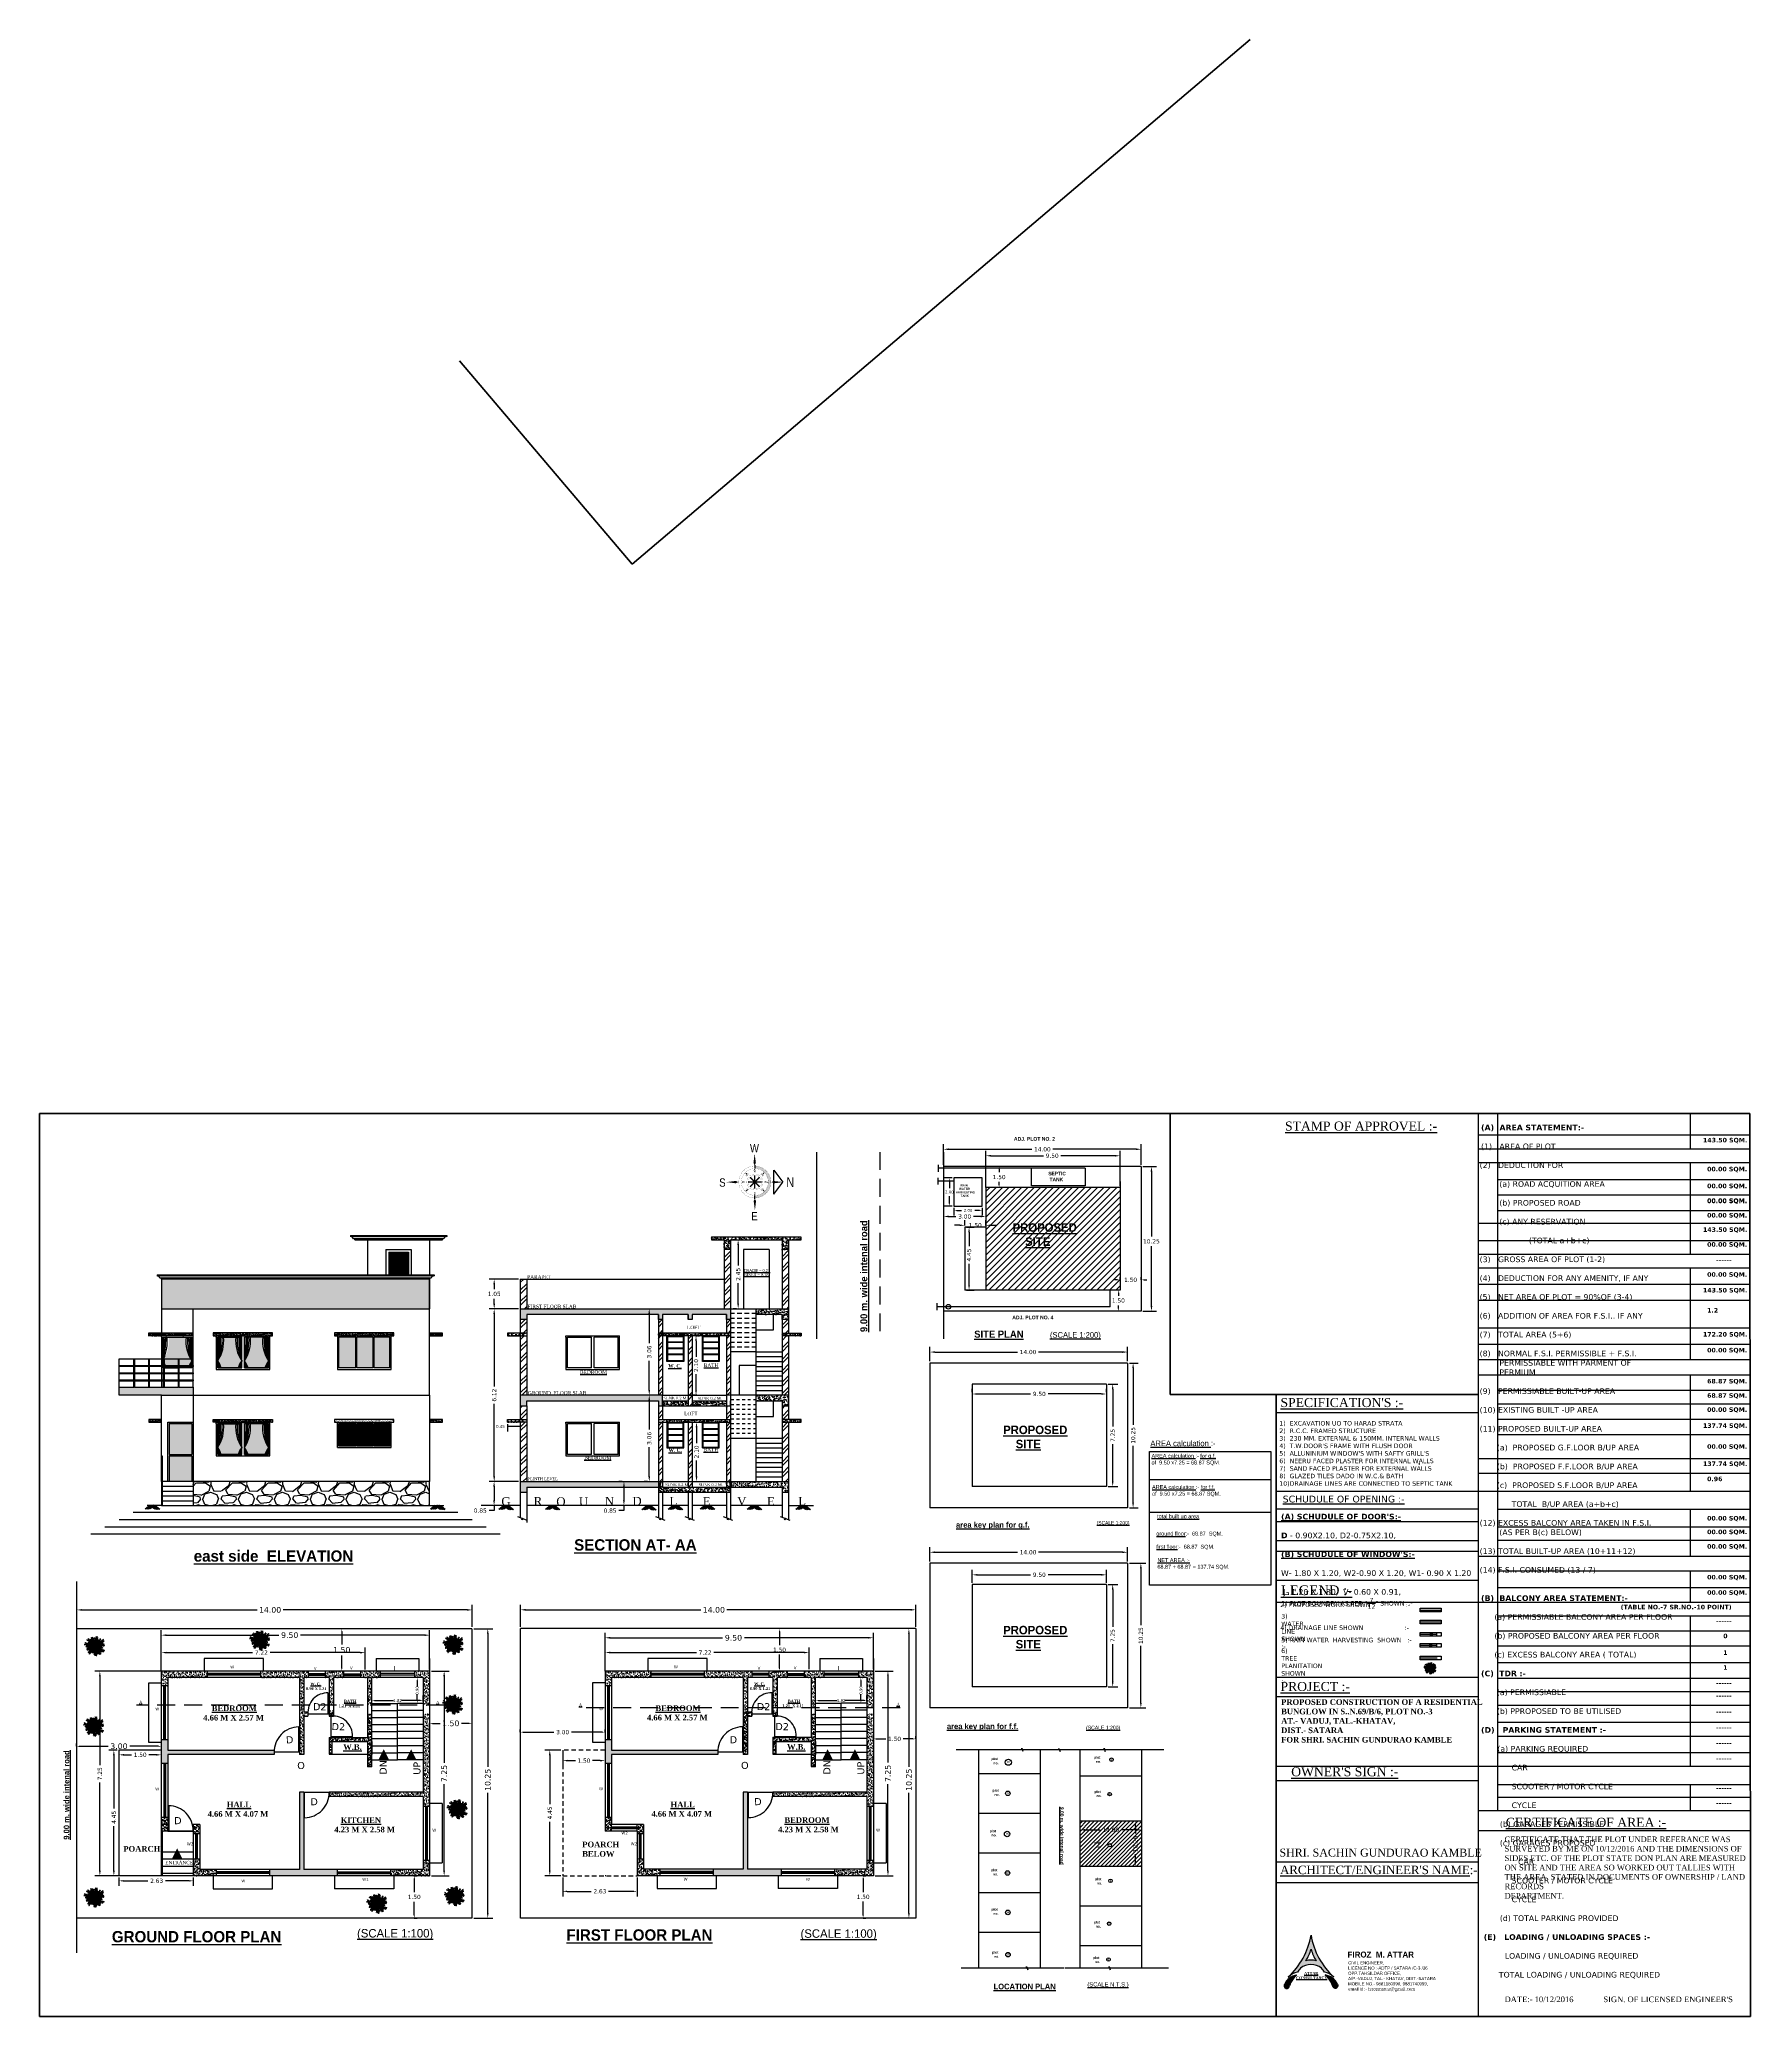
# Model space of a CAD drawing. Header units: millimetres. Extents: x 508 to 1792, y -198 to 270.
# Drawn here: x 1731.7 to 1792.3, y 68.9 to 138.9 of the extents above; entities that cross this region are included whole.
import ezdxf
from ezdxf.enums import TextEntityAlignment as Align

# ---------------------------------------------------------------- set-up
doc = ezdxf.new("R2010")
doc.units = ezdxf.units.MM
for name, pattern in [('ACAD_ISO02W100', [15, 12, -3]), ('DASHED2', [9.525, 6.35, -3.175]), ('HIDDEN', [9.525, 6.35, -3.175])]:
    doc.linetypes.add(name, pattern=pattern)
doc.layers.add('FARNITURE', color=5, linetype='Continuous')
doc.layers.add('TREES', color=74, linetype='Continuous')
doc.layers.add('LAYER_1', color=7, linetype='Continuous', lineweight=25)
doc.layers.add('wall', color=7, linetype='Continuous', lineweight=35)
doc.styles.add('SMN', font='swissck.ttf', dxfattribs={"height": 9.75})
doc.styles.get("Standard").update_dxf_attribs({"font": 'verdana.ttf', "height": 0.8})
doc.dimstyles.get("Standard").update_dxf_attribs({"dimtxt": 0.8, "dimasz": 0.18, "dimexe": 0.18, "dimexo": 0.0625, "dimgap": 0.09, "dimtad": 0, "dimtih": 1, "dimtoh": 1, "dimzin": 0, "dimdsep": 46, "dimtxsty": 'Standard', "dimcen": 0.09, "dimadec": 0, "dimazin": 0, "dimtfac": 1, "dimtofl": 0, "dimtmove": 0, "dimatfit": 3, "dimfxl": 1, "dimtolj": 1, "dimtzin": 0, "dimarcsym": 0})
pattern_1 = [(37.5, (132.820664, 127.93001), (-0.0032000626, 0.0978826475), [0, -0.077216, 0, -0.08636, 0, -0.08255]), (7.5, (132.82066, 127.93001), (0.089904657, 0.14336502), [0, -0.041656, 0, -0.069596, 0, -0.02667]), (327.5, (132.75818, 127.93001), (0.158198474, 0.000287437), [0, -0.0254, 0, -0.09144, 0, -0.11938]), (317.5, (132.75818, 127.93001), (0.15271129, 0.044585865), [0, -0.0127, 0, -0.059944, 0, -0.06858])]
pattern_2 = [(37.5, (119.20225, 129.33045), (-0.0032000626, 0.0978826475), [0, -0.077216, 0, -0.08636, 0, -0.08255]), (7.5, (119.20225, 129.33045), (0.089904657, 0.14336502), [0, -0.041656, 0, -0.069596, 0, -0.02667]), (327.5, (119.13977, 129.33045), (0.158198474, 0.000287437), [0, -0.0254, 0, -0.09144, 0, -0.11938]), (317.5, (119.13977, 129.33045), (0.15271129, 0.044585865), [0, -0.0127, 0, -0.059944, 0, -0.06858])]
pattern_3 = [(45, (232.0057, 179.74275), (-0.202055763, 0.202055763), []), (45, (232.14042, 179.74275), (-0.202055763, 0.202055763), [])]
pattern_4 = [(50, (232.00571, 179.74275), (0.182184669, -0.015939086), [0.01905, -0.20955]), (355, (232.00571, 179.74275), (-0.035243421, 0.191056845), [0.01524, -0.167640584]), (100.451445, (232.0209, 179.74142), (0.146941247, 0.175117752), [0.016190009, -0.178090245]), (46.1842, (232.00571, 179.79355), (0.27107904, -0.042042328), [0.028575, -0.314325]), (96.635558, (232.0283, 179.79004), (0.237404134, 0.247426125), [0.024285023, -0.26713561]), (351.184151, (232.0057, 179.79355), (0.237404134, 0.247426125), [0.022859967, -0.25145973]), (21, (232.03111, 179.78085), (0.151614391, -0.102265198), [0.01905, -0.20955]), (326, (232.03111, 179.78085), (0.061802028, 0.184187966), [0.01524, -0.16764]), (71.451445, (232.04375, 179.77233), (0.21341642, 0.081922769), [0.016190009, -0.178089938]), (37.5, (232.005714, 179.74275), (0.0030886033, 0.084555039), [0, -0.165608, 0, -0.17018, 0, -0.168275]), (7.5, (232.00571, 179.74275), (0.0668196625, 0.100180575), [0, -0.097028, 0, -0.161798, 0, -0.064135]), (327.5, (231.94907, 179.74275), (0.1355905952, -0.005728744), [0, -0.0635, 0, -0.19812, 0, -0.26289]), (317.5, (231.92367, 179.74275), (0.148129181, 0.025426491), [0, -0.08255, 0, -0.131572, 0, -0.18669])]
pattern_5 = [(37.5, (135.00832, 124.335933), (-0.0019200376, 0.0587295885), [0, -0.0463296, 0, -0.051816, 0, -0.04953]), (7.5, (135.00832, 124.33593), (0.053942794, 0.086019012), [0, -0.0249936, 0, -0.0417576, 0, -0.016002]), (327.5, (134.97083, 124.335933), (0.0949190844, 0.0001724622), [0, -0.01524, 0, -0.054864, 0, -0.071628]), (317.5, (134.97083, 124.33593), (0.0916267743, 0.0267515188), [0, -0.00762, 0, -0.0359664, 0, -0.041148])]
pattern_6 = [(37.5, (119.20225, 129.330454), (-0.0019200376, 0.0587295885), [0, -0.0463296, 0, -0.051816, 0, -0.04953]), (7.5, (119.20225, 129.33045), (0.053942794, 0.086019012), [0, -0.0249936, 0, -0.0417576, 0, -0.016002]), (327.5, (119.16476, 129.330454), (0.0949190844, 0.0001724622), [0, -0.01524, 0, -0.054864, 0, -0.071628]), (317.5, (119.16476, 129.33045), (0.0916267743, 0.0267515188), [0, -0.00762, 0, -0.0359664, 0, -0.041148])]
pattern_7 = [(37.5, (148.53607, 127.93292), (-0.0032000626, 0.0978826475), [0, -0.077216, 0, -0.08636, 0, -0.08255]), (7.5, (148.53607, 127.93292), (0.089904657, 0.14336502), [0, -0.041656, 0, -0.069596, 0, -0.02667]), (327.5, (148.47359, 127.93292), (0.158198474, 0.000287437), [0, -0.0254, 0, -0.09144, 0, -0.11938]), (317.5, (148.47359, 127.93292), (0.15271129, 0.044585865), [0, -0.0127, 0, -0.059944, 0, -0.06858])]
pattern_8 = [(37.5, (134.91766, 129.33337), (-0.0032000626, 0.0978826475), [0, -0.077216, 0, -0.08636, 0, -0.08255]), (7.5, (134.91766, 129.33337), (0.089904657, 0.14336502), [0, -0.041656, 0, -0.069596, 0, -0.02667]), (327.5, (134.85517, 129.33337), (0.158198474, 0.000287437), [0, -0.0254, 0, -0.09144, 0, -0.11938]), (317.5, (134.85517, 129.33337), (0.15271129, 0.044585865), [0, -0.0127, 0, -0.059944, 0, -0.06858])]

# ---------------------------------------------------------------- blocks, each defined once
blk = doc.blocks.new('PLANT2')
at = {"layer": 'FARNITURE', "color": 251}
for centre, radius in [((0.4, -0.5), 8.13), ((0.4, -0.1), 7.08), ((0.6, 0), 5.9), ((-0.1, -0.8), 3.8)]:
    blk.add_circle(centre, radius, dxfattribs=at)
at = {"layer": 'FARNITURE', "color": 70}
for points in [[(-0.5, 0.6), (-4.6, -2.7), (-2.6, -0.5), (-6.8, -2.7), (-5.1, -1), (-9.3, -1.8), (-7.2, 0), (-11.4, -0.8), (-8.4, 1), (-14.9, 1.9), (-10.3, 2)], [(-0.5, 0.8), (-3.2, -0.2), (-6.4, 0.2), (-10.4, 2.5), (-13.9, 4.2), (-13.6, 3.9)], [(0, -0.2), (1.1, 3.3), (5.9, 5.5), (12.3, 6.2), (8.6, 5.1), (11.4, 3.9), (6.7, 4.2), (9.8, 3.3), (4.1, 3.7), (7.9, 2.8), (3.2, 2.9), (7.1, 1.8), (2.1, 2.3), (4.9, 1.4), (1.5, 1.7), (3.8, 0.7), (0.8, 0.7), (0, -0.2)], [(0, -0.2), (2.7, 0.4), (2.1, -0.4), (8.2, 2.3), (7, 1.1), (10.8, 2.9), (9.3, 1.2), (13, 2.3), (11.7, 0.7), (13.3, 0.6), (9.8, 0.4), (12, -0.5), (8.6, 0.3), (10, -1.2), (6, 0), (7.6, -1.8), (4, -0.4), (4.9, -1.8), (0, -0.2)], [(0.2, 0.3), (1.6, 2.8), (4.3, 4.5), (8.9, 5.5), (12.7, 6.4), (12.2, 6.4)], [(-0.4, -1), (0.2, -3.7), (-0.6, -3), (2, -9.2), (0.7, -7.9), (2.6, -11.7), (0.9, -10.3), (1.9, -13.9), (0.4, -12.6), (0.2, -14.2), (0.1, -10.8), (-0.9, -12.9), (-0.1, -9.5), (-1.5, -10.9), (-0.3, -7), (-2.1, -8.5), (-0.6, -4.9), (-2.1, -5.8), (-0.4, -1)]]:
    blk.add_spline(points, degree=3, dxfattribs=at)
at = {"layer": 'FARNITURE', "color": 106}
for points in [[(0.9, 0.2), (-1.5, -1.1), (-1.1, -0.2), (-6.2, -4.5), (-5.3, -3), (-8.4, -5.9), (-7.6, -3.8), (-10.7, -5.9), (-10, -4), (-11.5, -4.3), (-8.2, -3.2), (-10.6, -2.9), (-7.1, -2.7), (-8.8, -1.7), (-4.8, -1.6), (-6.8, -0.4), (-2.9, -0.8), (-4.2, 0.3), (0.9, 0.2)], [(0.8, -0.4), (-2.9, -0.3), (-6.3, 3.6), (-9, 9.5), (-6.8, 6.2), (-6.4, 9.3), (-5.4, 4.7), (-5.4, 8), (-4.2, 2.4), (-4.4, 6.3), (-3.2, 1.7), (-3.2, 5.8), (-2.2, 0.9), (-2.2, 3.9), (-1.5, 0.4), (-1.2, 3), (-0.4, 0.1), (0.8, -0.4)], [(-0.7, -0.5), (3.2, -0.2), (7, 1.1), (13.1, 0.3)], [(-0.1, -1.3), (4.7, 0.8), (2.2, -0.9), (6.9, 0.1), (4.8, -1.1), (9, -1.5), (6.5, -2.6), (10.8, -3), (7.4, -3.9), (13.3, -6.6), (8.9, -5.3)], [(0, 0.4), (1, 5.6), (1, 2.6), (2.7, 7), (2.6, 4.7), (5.2, 8), (4.8, 5.3), (7.4, 8.6), (6.3, 5.3), (11.9, 8.8), (8.4, 5.8)], [(0.9, -0.3), (0.3, -3.1), (-1.8, -5.5), (-5.9, -7.7), (-9.2, -9.7), (-8.8, -9.6)], [(-1.4, -1.1), (1.1, -4.3), (4.2, -6.7), (6.9, -12.3)], [(-0.2, -1.5), (2.7, -1.3), (5.6, -2.6), (8.9, -5.9), (11.8, -8.6), (11.5, -8.2)]]:
    blk.add_spline(points, degree=3, dxfattribs=at)
at = {"layer": 'FARNITURE', "color": 94}
for points in [[(0.2, -0.6), (-5.1, -1.1), (-2.2, -0.3), (-6.9, 0.1), (-4.6, 0.6), (-8.6, 2.2), (-5.9, 2.6), (-9.8, 4.2), (-6.3, 4.1), (-11.2, 8.4), (-7.4, 5.9)], [(0.3, -0.4), (-2.6, 0.3), (-5, 2.3), (-7.2, 6.4), (-9.2, 9.8), (-9.1, 9.3)], [(1.1, -0.4), (1.7, -5.6), (0.8, -2.7), (0.5, -7.5), (-0.1, -5.2), (-1.7, -9.1), (-2, -6.4), (-3.6, -10.3), (-3.5, -6.9), (-7.8, -11.8), (-5.3, -7.9)], [(-0.7, -1.6), (1.3, -3.5), (0.3, -3.4), (5.9, -7.1), (4.2, -6.7), (7.8, -8.9), (5.6, -8.6), (8.5, -11.1), (6.5, -10.9), (7.2, -12.3), (5.2, -9.5), (5.6, -11.8), (4.4, -8.5), (4, -10.5), (2.7, -6.6), (2.2, -8.8), (1.4, -5), (0.7, -6.6), (-0.7, -1.6)]]:
    blk.add_spline(points, degree=3, dxfattribs=at)
at = {"layer": 'FARNITURE', "color": 82}
for points in [[(0.9, 0.2), (0.9, -3.4), (-3, -6.9), (-9, -9.5), (-5.7, -7.3), (-8.8, -7), (-4.1, -5.9), (-7.4, -5.9), (-1.9, -4.7), (-5.8, -4.9), (-1.2, -3.7), (-5.3, -3.8), (-0.3, -2.8), (-3.3, -2.7), (0.1, -2), (-2.4, -1.8), (0.5, -0.9), (0.9, 0.2)], [(0.8, -0.4), (-0.6, 2), (0.3, 1.6), (-4, 6.7), (-2.4, 5.9), (-5.3, 9), (-3.3, 8.1), (-5.4, 11.3), (-3.5, 10.5), (-3.8, 12.1), (-2.7, 8.8), (-2.4, 11.2), (-2.1, 7.6), (-1.2, 9.4), (-1.1, 5.3), (0.1, 7.3), (-0.2, 3.4), (0.9, 4.8), (0.8, -0.4)], [(0.8, -0.3), (0.9, 2.5), (1.5, 1.7), (0.4, 8.3), (1.3, 6.7), (0.4, 10.9), (1.7, 9.1), (1.6, 12.9), (2.8, 11.2), (3.3, 12.7), (2.6, 9.3), (4.1, 11.2), (2.5, 8.1), (4.2, 9.1), (2.1, 5.6), (4.2, 6.7), (2, 3.5), (3.6, 4.1), (0.8, -0.3)], [(-0.7, -1.6), (2.8, -0.7), (7.3, -3.4), (11.5, -8.4), (8.5, -5.8), (9, -8.9), (6.6, -4.8), (7.6, -7.9), (4.9, -2.9), (6.1, -6.6), (3.7, -2.5), (4.9, -6.4), (2.6, -2), (3.3, -4.9), (1.7, -1.8), (2.2, -4.3), (0.6, -1.8), (-0.7, -1.6)]]:
    blk.add_spline(points, degree=3, dxfattribs=at)
blk = doc.blocks.new('tr1')
at = {"layer": 'wall', "color": 1}
for centre, radius in [((2368, -2939.8), 1), ((2368, -2939.8), 9.731593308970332e-11), ((2368, -2939.8), 4.887635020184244e-11), ((2368, -2939.8), 3.472793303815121e-11), ((2368, -2939.8), 2.472838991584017e-11), ((2368.6, -2939.9), 0.438), ((2371.6, -2934), 0.438), ((2373.5, -2943.6), 0.5), ((2373.8, -2950.7), 0.5), ((2376.2, -2941.8), 0.5), ((2378.4, -2930.9), 0.5), ((2379.7, -2949.3), 0.5), ((2380.2, -2934.8), 0.5), ((2380.3, -2927.1), 0.5), ((2384.8, -2927.7), 0.5), ((2385.6, -2932.1), 0.5), ((2386.3, -2937.5), 0.5), ((2386.9, -2946.7), 0.5), ((2389.8, -2935), 0.5), ((2394.5, -2931.4), 0.5), ((2395.4, -2948.2), 0.5), ((2396.1, -2939), 0.5), ((2384, -2955.1), 0.5)]:
    blk.add_circle(centre, radius, dxfattribs=at)
at = {"layer": 'wall', "color": 2}
for centre in [(2368.9, -2945.5), (2369, -2939.4), (2371.1, -2949.9), (2372.3, -2933.6), (2374.3, -2950.2), (2379.3, -2949.2), (2380.2, -2929.4), (2380.8, -2926.6), (2384.7, -2952.5), (2386.6, -2946.6), (2390.6, -2928.1), (2393.5, -2935), (2395.4, -2947.2), (2395.7, -2938.7)]:
    blk.add_circle(centre, 0.5, dxfattribs=at)
at = {"layer": 'FARNITURE', "xscale": 1.199999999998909, "yscale": 1.199999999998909, "zscale": 1.199999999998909}
blk.add_blockref('PLANT2', (2381.6, -2938.9), dxfattribs=at)
blk = doc.blocks.new('*D163')
at = {"color": 0, "lineweight": -2, "transparency": 16777216}
for p, q in [((1736.059, 81.179), (1736.059, 81.952)), ((1743.279, 81.179), (1743.279, 81.952)), ((1736.239, 81.772), (1739.291, 81.772)), ((1743.099, 81.772), (1739.91, 81.772))]:
    blk.add_line(p, q, dxfattribs=at)
at = {"color": 0, "transparency": 16777216}
for points in [[(1736.239, 81.802), (1736.239, 81.742), (1736.059, 81.772)], [(1743.099, 81.802), (1743.099, 81.742), (1743.279, 81.772)]]:
    blk.add_solid(points, dxfattribs=at)
at = {"layer": 'Defpoints', "color": 0, "transparency": 16777216}
for p in [(1736.059, 81.772), (1736.059, 81.116), (1743.279, 81.116)]:
    blk.add_point(p, dxfattribs=at)
at = {"color": 0, "lineweight": 25, "transparency": 16777216, "insert": (1739.601, 81.772), "char_height": 0.8, "attachment_point": 5}
blk.add_mtext('\\A1;{\\H0.1875x;7.22}', dxfattribs=at)
blk = doc.blocks.new('*D164')
at = {"color": 0, "lineweight": -2, "transparency": 16777216}
for p, q in [((1734.559, 78.254), (1734.559, 77.972)), ((1734.739, 78.152), (1735.006, 78.152)), ((1735.879, 78.152), (1735.613, 78.152)), ((1736.059, 78.254), (1736.059, 77.972))]:
    blk.add_line(p, q, dxfattribs=at)
at = {"color": 0, "transparency": 16777216}
for points in [[(1734.739, 78.182), (1734.739, 78.122), (1734.559, 78.152)], [(1735.879, 78.182), (1735.879, 78.122), (1736.059, 78.152)]]:
    blk.add_solid(points, dxfattribs=at)
at = {"layer": 'Defpoints', "color": 0, "transparency": 16777216}
for p in [(1734.559, 78.316), (1734.559, 78.152), (1736.059, 78.316)]:
    blk.add_point(p, dxfattribs=at)
at = {"color": 0, "lineweight": 25, "transparency": 16777216, "insert": (1735.309, 78.152), "char_height": 0.8, "attachment_point": 5}
blk.add_mtext('\\A1;{\\H0.1875x;1.50}', dxfattribs=at)
blk = doc.blocks.new('*D165')
at = {"color": 0, "lineweight": -2, "transparency": 16777216}
for p, q in [((1734.497, 78.316), (1734.198, 78.316)), ((1734.378, 78.136), (1734.378, 76.252)), ((1734.378, 74.046), (1734.378, 75.625)), ((1734.497, 73.866), (1734.198, 73.866))]:
    blk.add_line(p, q, dxfattribs=at)
at = {"color": 0, "transparency": 16777216}
for points in [[(1734.348, 78.136), (1734.408, 78.136), (1734.378, 78.316)], [(1734.348, 74.046), (1734.408, 74.046), (1734.378, 73.866)]]:
    blk.add_solid(points, dxfattribs=at)
at = {"layer": 'Defpoints', "color": 0, "transparency": 16777216}
for p in [(1734.559, 78.316), (1734.378, 73.866), (1734.559, 73.866)]:
    blk.add_point(p, dxfattribs=at)
at = {"color": 0, "transparency": 16777216, "insert": (1734.378, 75.938), "char_height": 0.8, "attachment_point": 5, "rotation": 90}
blk.add_mtext('\\A1;{\\H0.1875x;4.45}', dxfattribs=at)
blk = doc.blocks.new('*D166')
at = {"color": 0, "lineweight": -2, "transparency": 16777216}
for p, q in [((1736.059, 81.179), (1736.059, 82.57)), ((1736.239, 82.39), (1740.22, 82.39)), ((1745.379, 82.39), (1740.992, 82.39)), ((1745.559, 81.179), (1745.559, 82.57))]:
    blk.add_line(p, q, dxfattribs=at)
at = {"color": 0, "transparency": 16777216}
for points in [[(1736.239, 82.42), (1736.239, 82.36), (1736.059, 82.39)], [(1745.379, 82.42), (1745.379, 82.36), (1745.559, 82.39)]]:
    blk.add_solid(points, dxfattribs=at)
at = {"layer": 'Defpoints', "color": 0, "transparency": 16777216}
for p in [(1745.559, 82.39), (1736.059, 81.116), (1745.559, 81.116)]:
    blk.add_point(p, dxfattribs=at)
at = {"color": 0, "lineweight": 25, "transparency": 16777216, "insert": (1740.606, 82.39), "char_height": 0.8, "attachment_point": 5}
blk.add_mtext('\\A1;{\\H0.25x;9.50}', dxfattribs=at)
blk = doc.blocks.new('*D167')
at = {"layer": 'Defpoints', "color": 0, "lineweight": -2, "transparency": 16777216}
for p, q in [((1737.127, 81.116), (1733.702, 81.116)), ((1733.882, 80.936), (1733.882, 77.79)), ((1733.882, 74.046), (1733.882, 77.172)), ((1737.127, 73.866), (1733.702, 73.866))]:
    blk.add_line(p, q, dxfattribs=at)
at = {"layer": 'Defpoints', "color": 0, "transparency": 16777216}
for p in [(1733.882, 81.116), (1737.189, 81.116), (1737.189, 73.866)]:
    blk.add_point(p, dxfattribs=at)
for points in [[(1733.852, 80.936), (1733.912, 80.936), (1733.882, 81.116)], [(1733.852, 74.046), (1733.912, 74.046), (1733.882, 73.866)]]:
    blk.add_solid(points, dxfattribs=at)
at = {"layer": 'Defpoints', "color": 0, "transparency": 16777216, "insert": (1733.882, 77.481), "char_height": 0.8, "attachment_point": 5, "rotation": 90}
blk.add_mtext('\\A1;{\\H0.1875x;7.25}', dxfattribs=at)
blk = doc.blocks.new('*D168')
at = {"color": 0, "lineweight": -2, "transparency": 16777216}
for p, q in [((1733.064, 82.681), (1733.064, 83.465)), ((1747.064, 82.681), (1747.064, 83.465)), ((1733.244, 83.285), (1739.448, 83.285)), ((1746.884, 83.285), (1740.372, 83.285))]:
    blk.add_line(p, q, dxfattribs=at)
at = {"color": 0, "transparency": 16777216}
for points in [[(1733.244, 83.315), (1733.244, 83.255), (1733.064, 83.285)], [(1746.884, 83.315), (1746.884, 83.255), (1747.064, 83.285)]]:
    blk.add_solid(points, dxfattribs=at)
at = {"layer": 'Defpoints', "color": 0, "transparency": 16777216}
for p in [(1733.064, 83.285), (1733.064, 82.618), (1747.064, 82.618)]:
    blk.add_point(p, dxfattribs=at)
at = {"color": 0, "transparency": 16777216, "insert": (1739.91, 83.285), "char_height": 0.8, "attachment_point": 5}
blk.add_mtext('\\A1;{\\H0.25x;14.00}', dxfattribs=at)
blk = doc.blocks.new('*D169')
at = {"color": 0, "lineweight": -2, "transparency": 16777216}
for p, q in [((1747.126, 82.618), (1747.799, 82.618)), ((1747.619, 82.438), (1747.619, 77.728)), ((1747.619, 72.548), (1747.619, 76.806)), ((1747.126, 72.368), (1747.799, 72.368))]:
    blk.add_line(p, q, dxfattribs=at)
at = {"color": 0, "transparency": 16777216}
for points in [[(1747.589, 82.438), (1747.649, 82.438), (1747.619, 82.618)], [(1747.589, 72.548), (1747.649, 72.548), (1747.619, 72.368)]]:
    blk.add_solid(points, dxfattribs=at)
at = {"layer": 'Defpoints', "color": 0, "transparency": 16777216}
for p in [(1747.064, 82.618), (1747.064, 72.368), (1747.619, 72.368)]:
    blk.add_point(p, dxfattribs=at)
at = {"color": 0, "transparency": 16777216, "insert": (1747.619, 77.267), "char_height": 0.8, "attachment_point": 5, "rotation": 90}
blk.add_mtext('\\A1;{\\H0.25x;10.25}', dxfattribs=at)
blk = doc.blocks.new('*D170')
at = {"color": 0, "lineweight": -2, "transparency": 16777216}
for p, q in [((1745.559, 79.863), (1745.559, 79.166)), ((1747.059, 79.863), (1747.059, 79.166)), ((1745.659, 79.266), (1745.935, 79.266)), ((1746.959, 79.266), (1746.684, 79.266))]:
    blk.add_line(p, q, dxfattribs=at)
at = {"color": 0, "transparency": 16777216}
for points in [[(1745.659, 79.282), (1745.659, 79.249), (1745.559, 79.266)], [(1746.959, 79.282), (1746.959, 79.249), (1747.059, 79.266)]]:
    blk.add_solid(points, dxfattribs=at)
at = {"layer": 'Defpoints', "color": 0, "transparency": 16777216}
for p in [(1745.559, 79.863), (1747.059, 79.863), (1747.059, 79.266)]:
    blk.add_point(p, dxfattribs=at)
at = {"color": 0, "lineweight": 25, "transparency": 16777216, "insert": (1746.309, 79.266), "char_height": 0.8, "attachment_point": 5}
blk.add_mtext('\\A1;{\\H0.25x;1.50}', dxfattribs=at)
blk = doc.blocks.new('*D171')
at = {"color": 0, "lineweight": -2, "transparency": 16777216}
for p, q in [((1742.45, 82.618), (1742.35, 82.618)), ((1742.45, 82.518), (1742.45, 82.061)), ((1742.45, 81.216), (1742.45, 81.673)), ((1742.45, 81.116), (1742.35, 81.116))]:
    blk.add_line(p, q, dxfattribs=at)
at = {"color": 0, "transparency": 16777216}
for points in [[(1742.433, 82.518), (1742.467, 82.518), (1742.45, 82.618)], [(1742.433, 81.216), (1742.467, 81.216), (1742.45, 81.116)]]:
    blk.add_solid(points, dxfattribs=at)
at = {"layer": 'Defpoints', "color": 0, "transparency": 16777216}
for p in [(1742.45, 82.618), (1742.45, 82.618), (1742.45, 81.116)]:
    blk.add_point(p, dxfattribs=at)
at = {"color": 0, "lineweight": 25, "transparency": 16777216, "insert": (1742.45, 81.867), "char_height": 0.8, "attachment_point": 5}
blk.add_mtext('\\A1;{\\H0.25x;1.50}', dxfattribs=at)
blk = doc.blocks.new('*D172')
at = {"color": 0, "lineweight": -2, "transparency": 16777216}
for p, q in [((1733.054, 78.455), (1733.054, 78.555)), ((1733.154, 78.455), (1734.175, 78.455)), ((1735.959, 78.455), (1734.939, 78.455)), ((1736.059, 78.455), (1736.059, 78.355))]:
    blk.add_line(p, q, dxfattribs=at)
at = {"color": 0, "transparency": 16777216}
for points in [[(1733.154, 78.472), (1733.154, 78.439), (1733.054, 78.455)], [(1735.959, 78.472), (1735.959, 78.439), (1736.059, 78.455)]]:
    blk.add_solid(points, dxfattribs=at)
at = {"layer": 'Defpoints', "color": 0, "transparency": 16777216}
for p in [(1733.054, 78.455), (1733.054, 78.455), (1736.059, 78.455)]:
    blk.add_point(p, dxfattribs=at)
at = {"color": 0, "lineweight": 25, "transparency": 16777216, "insert": (1734.557, 78.455), "char_height": 0.8, "attachment_point": 5}
blk.add_mtext('\\A1;{\\H0.25x;3.00}', dxfattribs=at)
blk = doc.blocks.new('*D173')
at = {"color": 0, "lineweight": -2, "ltscale": 0.25, "transparency": 16777216}
for p, q in [((1745.622, 81.116), (1746.255, 81.116)), ((1746.075, 80.936), (1746.075, 77.873)), ((1746.075, 74.046), (1746.075, 77.109)), ((1745.622, 73.866), (1746.255, 73.866))]:
    blk.add_line(p, q, dxfattribs=at)
at = {"color": 0, "ltscale": 0.25, "transparency": 16777216}
for points in [[(1746.045, 80.936), (1746.105, 80.936), (1746.075, 81.116)], [(1746.045, 74.046), (1746.105, 74.046), (1746.075, 73.866)]]:
    blk.add_solid(points, dxfattribs=at)
at = {"layer": 'Defpoints', "color": 0, "ltscale": 0.25, "transparency": 16777216}
for p in [(1745.559, 81.116), (1745.559, 73.866), (1746.075, 73.866)]:
    blk.add_point(p, dxfattribs=at)
at = {"color": 0, "ltscale": 0.25, "transparency": 16777216, "insert": (1746.075, 77.491), "char_height": 0.8, "attachment_point": 5, "rotation": 90}
blk.add_mtext('\\A1;{\\H0.25x;7.25}', dxfattribs=at)
blk = doc.blocks.new('*D154')
at = {"color": 0, "lineweight": -2, "ltscale": 0.25, "transparency": 16777216}
for p, q in [((1756.424, 96.392), (1756.306, 96.392)), ((1756.486, 96.212), (1756.486, 95.48)), ((1756.486, 94.132), (1756.486, 94.863)), ((1756.424, 93.952), (1756.306, 93.952))]:
    blk.add_line(p, q, dxfattribs=at)
at = {"color": 0, "ltscale": 0.25, "transparency": 16777216}
for points in [[(1756.456, 96.212), (1756.516, 96.212), (1756.486, 96.392)], [(1756.456, 94.132), (1756.516, 94.132), (1756.486, 93.952)]]:
    blk.add_solid(points, dxfattribs=at)
at = {"layer": 'Defpoints', "color": 0, "ltscale": 0.25, "transparency": 16777216}
for p in [(1756.486, 96.392), (1756.486, 93.952), (1756.486, 93.952)]:
    blk.add_point(p, dxfattribs=at)
at = {"color": 0, "ltscale": 0.25, "transparency": 16777216, "insert": (1756.486, 95.172), "char_height": 0.8, "attachment_point": 5, "rotation": 90}
blk.add_mtext('\\A1;{\\H0.1875x;2.45}', dxfattribs=at)
blk = doc.blocks.new('*D155')
at = {"color": 0, "lineweight": -2, "ltscale": 0.25, "transparency": 16777216}
for p, q in [((1753.399, 93.952), (1753.517, 93.952)), ((1753.337, 93.772), (1753.337, 92.732)), ((1753.337, 91.072), (1753.337, 92.111)), ((1753.274, 90.892), (1753.157, 90.892))]:
    blk.add_line(p, q, dxfattribs=at)
at = {"color": 0, "ltscale": 0.25, "transparency": 16777216}
for points in [[(1753.307, 93.772), (1753.367, 93.772), (1753.337, 93.952)], [(1753.307, 91.072), (1753.367, 91.072), (1753.337, 90.892)]]:
    blk.add_solid(points, dxfattribs=at)
at = {"layer": 'Defpoints', "color": 0, "ltscale": 0.25, "transparency": 16777216}
for p in [(1753.337, 93.952), (1753.337, 90.892), (1753.337, 90.892)]:
    blk.add_point(p, dxfattribs=at)
at = {"color": 0, "ltscale": 0.25, "transparency": 16777216, "insert": (1753.337, 92.422), "char_height": 0.8, "attachment_point": 5, "rotation": 90}
blk.add_mtext('\\A1;{\\H0.1875x;3.06}', dxfattribs=at)
blk = doc.blocks.new('*D156')
at = {"color": 0, "lineweight": -2, "ltscale": 0.25, "transparency": 16777216}
for p, q in [((1753.274, 90.892), (1753.157, 90.892)), ((1753.337, 90.712), (1753.337, 89.672)), ((1753.337, 88.012), (1753.337, 89.051)), ((1753.274, 87.832), (1753.157, 87.832))]:
    blk.add_line(p, q, dxfattribs=at)
at = {"color": 0, "ltscale": 0.25, "transparency": 16777216}
for points in [[(1753.307, 90.712), (1753.367, 90.712), (1753.337, 90.892)], [(1753.307, 88.012), (1753.367, 88.012), (1753.337, 87.832)]]:
    blk.add_solid(points, dxfattribs=at)
at = {"layer": 'Defpoints', "color": 0, "ltscale": 0.25, "transparency": 16777216}
for p in [(1753.337, 90.892), (1753.337, 87.832), (1753.337, 87.832)]:
    blk.add_point(p, dxfattribs=at)
at = {"color": 0, "ltscale": 0.25, "transparency": 16777216, "insert": (1753.337, 89.362), "char_height": 0.8, "attachment_point": 5, "rotation": 90}
blk.add_mtext('\\A1;{\\H0.1875x;3.06}', dxfattribs=at)
blk = doc.blocks.new('*D157')
at = {"color": 0, "lineweight": -2, "ltscale": 0.25, "transparency": 16777216}
for p, q in [((1755.004, 89.932), (1755.192, 89.932)), ((1755.012, 89.752), (1755.012, 89.191)), ((1755.012, 88.012), (1755.012, 88.573)), ((1755.004, 87.832), (1755.192, 87.832))]:
    blk.add_line(p, q, dxfattribs=at)
at = {"color": 0, "ltscale": 0.25, "transparency": 16777216}
for points in [[(1754.982, 89.752), (1755.042, 89.752), (1755.012, 89.932)], [(1754.982, 88.012), (1755.042, 88.012), (1755.012, 87.832)]]:
    blk.add_solid(points, dxfattribs=at)
at = {"layer": 'Defpoints', "color": 0, "ltscale": 0.25, "transparency": 16777216}
for p in [(1754.942, 89.932), (1755.012, 89.932), (1754.942, 87.832)]:
    blk.add_point(p, dxfattribs=at)
at = {"color": 0, "ltscale": 0.25, "transparency": 16777216, "insert": (1755.012, 88.882), "char_height": 0.8, "attachment_point": 5, "rotation": 90}
blk.add_mtext('\\A1;{\\H0.1875x;2.10}', dxfattribs=at)
blk = doc.blocks.new('*D158')
at = {"color": 0, "lineweight": -2, "ltscale": 0.25, "transparency": 16777216}
for p, q in [((1755.024, 92.992), (1754.815, 92.992)), ((1754.995, 92.812), (1754.995, 92.251)), ((1754.995, 91.072), (1754.995, 91.632)), ((1755.024, 90.892), (1754.815, 90.892))]:
    blk.add_line(p, q, dxfattribs=at)
at = {"color": 0, "ltscale": 0.25, "transparency": 16777216}
for points in [[(1754.965, 92.812), (1755.025, 92.812), (1754.995, 92.992)], [(1754.965, 91.072), (1755.025, 91.072), (1754.995, 90.892)]]:
    blk.add_solid(points, dxfattribs=at)
at = {"layer": 'Defpoints', "color": 0, "ltscale": 0.25, "transparency": 16777216}
for p in [(1754.995, 92.992), (1755.086, 92.992), (1755.086, 90.892)]:
    blk.add_point(p, dxfattribs=at)
at = {"color": 0, "ltscale": 0.25, "transparency": 16777216, "insert": (1754.995, 91.942), "char_height": 0.8, "attachment_point": 5, "rotation": 90}
blk.add_mtext('\\A1;{\\H0.1875x;2.10}', dxfattribs=at)
blk = doc.blocks.new('*D159')
at = {"color": 0, "lineweight": -2, "ltscale": 0.25, "transparency": 16777216}
for p, q in [((1748.707, 93.952), (1747.667, 93.952)), ((1747.847, 93.772), (1747.847, 91.202)), ((1747.846, 88.012), (1747.847, 90.581)), ((1748.706, 87.832), (1747.666, 87.832))]:
    blk.add_line(p, q, dxfattribs=at)
at = {"color": 0, "ltscale": 0.25, "transparency": 16777216}
for points in [[(1747.817, 93.772), (1747.877, 93.772), (1747.847, 93.952)], [(1747.816, 88.012), (1747.876, 88.012), (1747.846, 87.832)]]:
    blk.add_solid(points, dxfattribs=at)
at = {"layer": 'Defpoints', "color": 0, "ltscale": 0.25, "transparency": 16777216}
for p in [(1747.847, 93.952), (1748.769, 93.952), (1748.769, 87.832)]:
    blk.add_point(p, dxfattribs=at)
at = {"color": 0, "ltscale": 0.25, "transparency": 16777216, "insert": (1747.847, 90.892), "char_height": 0.8, "attachment_point": 5, "rotation": 90}
blk.add_mtext('\\A1;{\\H0.1875x;6.12}', dxfattribs=at)
blk = doc.blocks.new('*D160')
at = {"color": 0, "lineweight": -2, "ltscale": 0.25, "transparency": 16777216}
for p, q in [((1748.707, 95.002), (1747.667, 95.002)), ((1747.847, 94.822), (1747.847, 94.645)), ((1748.707, 93.952), (1747.667, 93.952)), ((1747.847, 94.132), (1747.847, 94.309))]:
    blk.add_line(p, q, dxfattribs=at)
at = {"color": 0, "ltscale": 0.25, "transparency": 16777216}
for points in [[(1747.817, 94.822), (1747.877, 94.822), (1747.847, 95.002)], [(1747.817, 94.132), (1747.877, 94.132), (1747.847, 93.952)]]:
    blk.add_solid(points, dxfattribs=at)
at = {"layer": 'Defpoints', "color": 0, "ltscale": 0.25, "transparency": 16777216}
for p in [(1747.847, 95.002), (1748.769, 95.002), (1748.769, 93.952)]:
    blk.add_point(p, dxfattribs=at)
at = {"color": 0, "ltscale": 0.25, "transparency": 16777216, "insert": (1747.847, 94.477), "char_height": 0.8, "attachment_point": 5}
blk.add_mtext('\\A1;{\\H0.1875x;1.05}', dxfattribs=at)
blk = doc.blocks.new('*D161')
at = {"color": 0, "lineweight": -2, "ltscale": 0.25, "transparency": 16777216}
for p, q in [((1752.379, 87.832), (1752.262, 87.832)), ((1752.442, 87.652), (1752.441, 87.161)), ((1752.379, 86.981), (1752.261, 86.981)), ((1752.441, 86.981), (1752.441, 86.801)), ((1752.441, 86.801), (1752.261, 86.801))]:
    blk.add_line(p, q, dxfattribs=at)
at = {"color": 0, "ltscale": 0.25, "transparency": 16777216}
for points in [[(1752.412, 87.652), (1752.472, 87.652), (1752.442, 87.832)], [(1752.411, 87.161), (1752.471, 87.161), (1752.441, 86.981)]]:
    blk.add_solid(points, dxfattribs=at)
at = {"layer": 'Defpoints', "color": 0, "ltscale": 0.25, "transparency": 16777216}
for p in [(1752.442, 87.832), (1752.441, 86.981), (1752.441, 86.981)]:
    blk.add_point(p, dxfattribs=at)
at = {"color": 0, "ltscale": 0.25, "transparency": 16777216, "insert": (1751.951, 86.801), "char_height": 0.8, "attachment_point": 5}
blk.add_mtext('\\A1;{\\H0.1875x;0.85}', dxfattribs=at)
blk = doc.blocks.new('*D162')
at = {"color": 0, "lineweight": -2, "ltscale": 0.25, "transparency": 16777216}
for p, q in [((1748.319, 89.783), (1748.304, 89.783)), ((1748.319, 89.869), (1748.319, 89.603)), ((1748.754, 89.783), (1748.334, 89.783)), ((1748.769, 89.869), (1748.769, 89.603))]:
    blk.add_line(p, q, dxfattribs=at)
at = {"color": 0, "ltscale": 0.25, "transparency": 16777216}
for points in [[(1748.334, 89.786), (1748.334, 89.781), (1748.319, 89.783)], [(1748.754, 89.786), (1748.754, 89.781), (1748.769, 89.783)]]:
    blk.add_solid(points, dxfattribs=at)
at = {"layer": 'Defpoints', "color": 0, "ltscale": 0.25, "transparency": 16777216}
for p in [(1748.319, 89.932), (1748.319, 89.783), (1748.769, 89.932)]:
    blk.add_point(p, dxfattribs=at)
at = {"color": 0, "ltscale": 0.25, "transparency": 16777216, "insert": (1748.068, 89.783), "char_height": 0.8, "attachment_point": 5}
blk.add_mtext('\\A1;{\\H0.125x;0.45}', dxfattribs=at)
blk = doc.blocks.new('*D184')
at = {"color": 0, "lineweight": -2, "transparency": 16777216}
for p, q in [((1764.329, 96.908), (1764.149, 96.908)), ((1764.509, 96.904), (1764.509, 97.088)), ((1765.259, 96.904), (1765.259, 97.088)), ((1765.439, 96.908), (1765.619, 96.908))]:
    blk.add_line(p, q, dxfattribs=at)
at = {"color": 0, "transparency": 16777216}
for points in [[(1764.329, 96.938), (1764.329, 96.878), (1764.509, 96.908)], [(1765.439, 96.938), (1765.439, 96.878), (1765.259, 96.908)]]:
    blk.add_solid(points, dxfattribs=at)
at = {"layer": 'Defpoints', "color": 0, "transparency": 16777216}
for p in [(1764.509, 96.908), (1764.509, 96.841), (1765.259, 96.841)]:
    blk.add_point(p, dxfattribs=at)
at = {"color": 0, "lineweight": 25, "transparency": 16777216, "insert": (1764.883, 96.908), "char_height": 0.8, "attachment_point": 5}
blk.add_mtext('\\A1;{\\H0.1875x;1.50}', dxfattribs=at)
blk = doc.blocks.new('*D185')
at = {"color": 0, "lineweight": -2, "transparency": 16777216}
for p, q in [((1765.259, 98.304), (1765.259, 99.551)), ((1770.009, 98.304), (1770.009, 99.551)), ((1765.439, 99.371), (1767.294, 99.371)), ((1769.829, 99.371), (1767.918, 99.371))]:
    blk.add_line(p, q, dxfattribs=at)
at = {"color": 0, "transparency": 16777216}
for points in [[(1765.439, 99.401), (1765.439, 99.341), (1765.259, 99.371)], [(1769.829, 99.401), (1769.829, 99.341), (1770.009, 99.371)]]:
    blk.add_solid(points, dxfattribs=at)
at = {"layer": 'Defpoints', "color": 0, "transparency": 16777216}
for p in [(1770.009, 99.371), (1765.259, 98.241), (1770.009, 98.241)]:
    blk.add_point(p, dxfattribs=at)
at = {"color": 0, "lineweight": 25, "transparency": 16777216, "insert": (1767.606, 99.371), "char_height": 0.8, "attachment_point": 5}
blk.add_mtext('\\A1;{\\H0.1875x;9.50}', dxfattribs=at)
blk = doc.blocks.new('*D186')
at = {"color": 0, "lineweight": -2, "transparency": 16777216}
for p, q in [((1763.759, 97.748), (1763.759, 97.041)), ((1765.259, 97.748), (1765.259, 97.041)), ((1763.939, 97.221), (1764.199, 97.221)), ((1765.079, 97.221), (1764.818, 97.221))]:
    blk.add_line(p, q, dxfattribs=at)
at = {"color": 0, "transparency": 16777216}
for points in [[(1763.939, 97.251), (1763.939, 97.191), (1763.759, 97.221)], [(1765.079, 97.251), (1765.079, 97.191), (1765.259, 97.221)]]:
    blk.add_solid(points, dxfattribs=at)
at = {"layer": 'Defpoints', "color": 0, "transparency": 16777216}
for p in [(1763.759, 97.81), (1765.259, 97.81), (1763.759, 97.221)]:
    blk.add_point(p, dxfattribs=at)
at = {"color": 0, "lineweight": 25, "transparency": 16777216, "insert": (1764.509, 97.221), "char_height": 0.8, "attachment_point": 5}
blk.add_mtext('\\A1;{\\H0.1875x;3.00}', dxfattribs=at)
blk = doc.blocks.new('*D187')
at = {"color": 0, "lineweight": -2, "ltscale": 0.5, "transparency": 16777216}
for p, q in [((1769.909, 94.975), (1769.809, 94.975)), ((1770.009, 94.975), (1770.009, 95.075)), ((1770.759, 94.975), (1770.759, 95.075)), ((1770.859, 94.975), (1770.959, 94.975))]:
    blk.add_line(p, q, dxfattribs=at)
at = {"color": 0, "ltscale": 0.5, "transparency": 16777216}
for points in [[(1769.909, 94.992), (1769.909, 94.958), (1770.009, 94.975)], [(1770.859, 94.992), (1770.859, 94.958), (1770.759, 94.975)]]:
    blk.add_solid(points, dxfattribs=at)
at = {"layer": 'Defpoints', "color": 0, "ltscale": 0.5, "transparency": 16777216}
for p in [(1770.009, 94.975), (1770.759, 94.975), (1770.759, 94.975)]:
    blk.add_point(p, dxfattribs=at)
at = {"color": 0, "ltscale": 0.5, "transparency": 16777216, "insert": (1770.384, 94.975), "char_height": 0.8, "attachment_point": 5}
blk.add_mtext('\\A1;{\\H0.1875x;1.50}', dxfattribs=at)
blk = doc.blocks.new('*D188')
at = {"color": 0, "lineweight": -2, "transparency": 16777216}
for p, q in [((1765.728, 98.991), (1765.628, 98.991)), ((1765.728, 98.891), (1765.728, 98.785)), ((1765.728, 98.241), (1765.628, 98.241)), ((1765.728, 98.341), (1765.728, 98.448))]:
    blk.add_line(p, q, dxfattribs=at)
at = {"color": 0, "transparency": 16777216}
for points in [[(1765.711, 98.891), (1765.744, 98.891), (1765.728, 98.991)], [(1765.711, 98.341), (1765.744, 98.341), (1765.728, 98.241)]]:
    blk.add_solid(points, dxfattribs=at)
at = {"layer": 'Defpoints', "color": 0, "transparency": 16777216}
for p in [(1765.728, 98.991), (1765.728, 98.991), (1765.728, 98.241)]:
    blk.add_point(p, dxfattribs=at)
at = {"color": 0, "lineweight": 25, "transparency": 16777216, "insert": (1765.728, 98.616), "char_height": 0.8, "attachment_point": 5}
blk.add_mtext('\\A1;{\\H0.1875x;1.50}', dxfattribs=at)
blk = doc.blocks.new('*D189')
at = {"color": 0, "lineweight": -2, "transparency": 16777216}
for p, q in [((1763.759, 99.054), (1763.759, 99.781)), ((1763.939, 99.601), (1766.889, 99.601)), ((1770.579, 99.601), (1767.628, 99.601)), ((1770.759, 99.054), (1770.759, 99.781))]:
    blk.add_line(p, q, dxfattribs=at)
at = {"color": 0, "transparency": 16777216}
for points in [[(1763.939, 99.631), (1763.939, 99.571), (1763.759, 99.601)], [(1770.579, 99.631), (1770.579, 99.571), (1770.759, 99.601)]]:
    blk.add_solid(points, dxfattribs=at)
at = {"layer": 'Defpoints', "color": 0, "transparency": 16777216}
for p in [(1763.759, 99.601), (1763.759, 98.991), (1770.759, 98.991)]:
    blk.add_point(p, dxfattribs=at)
at = {"color": 0, "transparency": 16777216, "insert": (1767.259, 99.601), "char_height": 0.8, "attachment_point": 5}
blk.add_mtext('\\A1;{\\H0.1875x;14.00}', dxfattribs=at)
blk = doc.blocks.new('*D190')
at = {"color": 0, "lineweight": -2, "transparency": 16777216}
for p, q in [((1770.821, 98.991), (1771.302, 98.991)), ((1771.122, 98.811), (1771.122, 96.507)), ((1771.122, 94.046), (1771.122, 96.17)), ((1770.821, 93.866), (1771.302, 93.866))]:
    blk.add_line(p, q, dxfattribs=at)
at = {"color": 0, "transparency": 16777216}
for points in [[(1771.092, 98.811), (1771.152, 98.811), (1771.122, 98.991)], [(1771.092, 94.046), (1771.152, 94.046), (1771.122, 93.866)]]:
    blk.add_solid(points, dxfattribs=at)
at = {"layer": 'Defpoints', "color": 0, "transparency": 16777216}
for p in [(1770.759, 98.991), (1770.759, 93.866), (1771.122, 93.866)]:
    blk.add_point(p, dxfattribs=at)
at = {"color": 0, "transparency": 16777216, "insert": (1771.122, 96.339), "char_height": 0.8, "attachment_point": 5}
blk.add_mtext('\\A1;{\\H0.1875x;10.25}', dxfattribs=at)
blk = doc.blocks.new('*D191')
at = {"layer": 'Defpoints', "color": 0, "lineweight": -2, "transparency": 16777216}
for p, q in [((1764.571, 96.841), (1764.843, 96.841)), ((1764.663, 96.661), (1764.663, 96.167)), ((1764.663, 94.796), (1764.663, 95.541)), ((1764.571, 94.616), (1764.843, 94.616))]:
    blk.add_line(p, q, dxfattribs=at)
at = {"layer": 'Defpoints', "color": 0, "transparency": 16777216}
for p in [(1764.509, 96.841), (1764.663, 96.841), (1764.509, 94.616)]:
    blk.add_point(p, dxfattribs=at)
for points in [[(1764.633, 96.661), (1764.693, 96.661), (1764.663, 96.841)], [(1764.633, 94.796), (1764.693, 94.796), (1764.663, 94.616)]]:
    blk.add_solid(points, dxfattribs=at)
at = {"layer": 'Defpoints', "color": 0, "transparency": 16777216, "insert": (1764.663, 95.854), "char_height": 0.8, "attachment_point": 5, "rotation": 90}
blk.add_mtext('\\A1;{\\H0.1875x;4.45}', dxfattribs=at)
blk = doc.blocks.new('*D192')
at = {"color": 0, "lineweight": -2, "transparency": 16777216}
for p, q in [((1769.951, 94.616), (1769.851, 94.616)), ((1769.951, 93.866), (1769.851, 93.866)), ((1769.951, 94.516), (1769.951, 94.41)), ((1769.951, 93.966), (1769.951, 94.073))]:
    blk.add_line(p, q, dxfattribs=at)
at = {"color": 0, "transparency": 16777216}
for points in [[(1769.935, 94.516), (1769.968, 94.516), (1769.951, 94.616)], [(1769.935, 93.966), (1769.968, 93.966), (1769.951, 93.866)]]:
    blk.add_solid(points, dxfattribs=at)
at = {"layer": 'Defpoints', "color": 0, "transparency": 16777216}
for p in [(1769.951, 94.616), (1769.951, 93.866), (1769.951, 93.866)]:
    blk.add_point(p, dxfattribs=at)
at = {"color": 0, "lineweight": 25, "transparency": 16777216, "insert": (1769.951, 94.241), "char_height": 0.8, "attachment_point": 5}
blk.add_mtext('\\A1;{\\H0.1875x;1.50}', dxfattribs=at)
blk = doc.blocks.new('*D193')
at = {"color": 0, "lineweight": -2, "transparency": 16777216}
for p, q in [((1764.066, 98.584), (1763.787, 98.584)), ((1763.967, 98.484), (1763.967, 98.226)), ((1764.066, 97.584), (1763.787, 97.584)), ((1763.967, 97.684), (1763.967, 97.942))]:
    blk.add_line(p, q, dxfattribs=at)
at = {"color": 0, "transparency": 16777216}
for points in [[(1763.95, 98.484), (1763.983, 98.484), (1763.967, 98.584)], [(1763.95, 97.684), (1763.983, 97.684), (1763.967, 97.584)]]:
    blk.add_solid(points, dxfattribs=at)
at = {"layer": 'Defpoints', "color": 0, "transparency": 16777216}
for p in [(1764.129, 98.584), (1763.967, 97.584), (1764.129, 97.584)]:
    blk.add_point(p, dxfattribs=at)
at = {"color": 0, "transparency": 16777216, "insert": (1763.967, 98.084), "char_height": 0.8, "attachment_point": 5}
blk.add_mtext('\\A1;{\\H0.125x;2.00}', dxfattribs=at)
blk = doc.blocks.new('*D194')
at = {"color": 0, "lineweight": -2, "transparency": 16777216}
for p, q in [((1764.129, 97.521), (1764.129, 97.255)), ((1764.229, 97.435), (1764.392, 97.435)), ((1765.029, 97.435), (1764.865, 97.435)), ((1765.129, 97.521), (1765.129, 97.255))]:
    blk.add_line(p, q, dxfattribs=at)
at = {"color": 0, "transparency": 16777216}
for points in [[(1764.229, 97.451), (1764.229, 97.418), (1764.129, 97.435)], [(1765.029, 97.451), (1765.029, 97.418), (1765.129, 97.435)]]:
    blk.add_solid(points, dxfattribs=at)
at = {"layer": 'Defpoints', "color": 0, "transparency": 16777216}
for p in [(1764.129, 97.584), (1764.129, 97.435), (1765.129, 97.584)]:
    blk.add_point(p, dxfattribs=at)
at = {"color": 0, "transparency": 16777216, "insert": (1764.629, 97.435), "char_height": 0.8, "attachment_point": 5}
blk.add_mtext('\\A1;{\\H0.125x;2.00}', dxfattribs=at)
blk = doc.blocks.new('*D195')
at = {"layer": 'Defpoints', "color": 0, "lineweight": -2, "transparency": 16777216}
for p, q in [((1763.276, 92.091), (1763.276, 92.598)), ((1770.276, 92.091), (1770.276, 92.598)), ((1763.456, 92.418), (1766.384, 92.418)), ((1770.096, 92.418), (1767.122, 92.418))]:
    blk.add_line(p, q, dxfattribs=at)
at = {"layer": 'Defpoints', "color": 0, "transparency": 16777216}
for p in [(1763.276, 92.418), (1763.276, 92.029), (1770.276, 92.029)]:
    blk.add_point(p, dxfattribs=at)
for points in [[(1763.456, 92.448), (1763.456, 92.388), (1763.276, 92.418)], [(1770.096, 92.448), (1770.096, 92.388), (1770.276, 92.418)]]:
    blk.add_solid(points, dxfattribs=at)
at = {"layer": 'Defpoints', "color": 0, "transparency": 16777216, "insert": (1766.753, 92.418), "char_height": 0.8, "attachment_point": 5}
blk.add_mtext('\\A1;{\\H0.1875x;14.00}', dxfattribs=at)
blk = doc.blocks.new('*D196')
at = {"layer": 'Defpoints', "color": 0, "lineweight": -2, "transparency": 16777216}
for p, q in [((1770.339, 92.029), (1770.652, 92.029)), ((1770.472, 91.849), (1770.472, 89.835)), ((1770.472, 87.084), (1770.472, 89.098)), ((1770.339, 86.904), (1770.652, 86.904))]:
    blk.add_line(p, q, dxfattribs=at)
at = {"layer": 'Defpoints', "color": 0, "transparency": 16777216}
for p in [(1770.276, 92.029), (1770.276, 86.904), (1770.472, 86.904)]:
    blk.add_point(p, dxfattribs=at)
for points in [[(1770.442, 91.849), (1770.502, 91.849), (1770.472, 92.029)], [(1770.442, 87.084), (1770.502, 87.084), (1770.472, 86.904)]]:
    blk.add_solid(points, dxfattribs=at)
at = {"layer": 'Defpoints', "color": 0, "transparency": 16777216, "insert": (1770.472, 89.466), "char_height": 0.8, "attachment_point": 5, "rotation": 90}
blk.add_mtext('\\A1;{\\H0.1875x;10.25}', dxfattribs=at)
blk = doc.blocks.new('*D197')
at = {"layer": 'Defpoints', "color": 0, "lineweight": -2, "ltscale": 0.25, "transparency": 16777216}
for p, q in [((1769.589, 91.279), (1769.93, 91.279)), ((1769.75, 91.099), (1769.75, 89.776)), ((1769.75, 87.834), (1769.75, 89.157)), ((1769.589, 87.654), (1769.93, 87.654))]:
    blk.add_line(p, q, dxfattribs=at)
at = {"layer": 'Defpoints', "color": 0, "ltscale": 0.25, "transparency": 16777216}
for p in [(1769.526, 91.279), (1769.526, 87.654), (1769.75, 87.654)]:
    blk.add_point(p, dxfattribs=at)
for points in [[(1769.72, 91.099), (1769.78, 91.099), (1769.75, 91.279)], [(1769.72, 87.834), (1769.78, 87.834), (1769.75, 87.654)]]:
    blk.add_solid(points, dxfattribs=at)
at = {"layer": 'Defpoints', "color": 0, "ltscale": 0.25, "transparency": 16777216, "insert": (1769.75, 89.466), "char_height": 0.8, "attachment_point": 5, "rotation": 90}
blk.add_mtext('\\A1;{\\H0.1875x;7.25}', dxfattribs=at)
blk = doc.blocks.new('*D198')
at = {"layer": 'Defpoints', "color": 0, "lineweight": -2, "ltscale": 0.25, "transparency": 16777216}
for p, q in [((1764.776, 90.995), (1764.776, 91.113)), ((1769.526, 90.995), (1769.526, 91.113)), ((1764.956, 90.933), (1766.84, 90.933)), ((1769.346, 90.933), (1767.463, 90.933))]:
    blk.add_line(p, q, dxfattribs=at)
at = {"layer": 'Defpoints', "color": 0, "ltscale": 0.25, "transparency": 16777216}
for p in [(1764.776, 90.933), (1764.776, 90.933), (1769.526, 90.933)]:
    blk.add_point(p, dxfattribs=at)
for points in [[(1764.956, 90.963), (1764.956, 90.903), (1764.776, 90.933)], [(1769.346, 90.963), (1769.346, 90.903), (1769.526, 90.933)]]:
    blk.add_solid(points, dxfattribs=at)
at = {"layer": 'Defpoints', "color": 0, "ltscale": 0.25, "transparency": 16777216, "insert": (1767.151, 90.933), "char_height": 0.8, "attachment_point": 5}
blk.add_mtext('\\A1;{\\H0.1875x;9.50}', dxfattribs=at)
blk = doc.blocks.new('*D199')
at = {"layer": 'Defpoints', "color": 0, "lineweight": -2, "transparency": 16777216}
for p, q in [((1763.276, 85), (1763.276, 85.507)), ((1770.276, 85), (1770.276, 85.507)), ((1763.456, 85.327), (1766.384, 85.327)), ((1770.096, 85.327), (1767.122, 85.327))]:
    blk.add_line(p, q, dxfattribs=at)
at = {"layer": 'Defpoints', "color": 0, "transparency": 16777216}
for p in [(1763.276, 85.327), (1763.276, 84.938), (1770.276, 84.938)]:
    blk.add_point(p, dxfattribs=at)
for points in [[(1763.456, 85.357), (1763.456, 85.297), (1763.276, 85.327)], [(1770.096, 85.357), (1770.096, 85.297), (1770.276, 85.327)]]:
    blk.add_solid(points, dxfattribs=at)
at = {"layer": 'Defpoints', "color": 0, "transparency": 16777216, "insert": (1766.753, 85.327), "char_height": 0.8, "attachment_point": 5}
blk.add_mtext('\\A1;{\\H0.1875x;14.00}', dxfattribs=at)
blk = doc.blocks.new('*D200')
at = {"layer": 'Defpoints', "color": 0, "lineweight": -2, "transparency": 16777216}
for p, q in [((1770.339, 84.938), (1770.927, 84.938)), ((1770.747, 84.758), (1770.747, 82.744)), ((1770.747, 79.993), (1770.747, 82.007)), ((1770.339, 79.813), (1770.927, 79.813))]:
    blk.add_line(p, q, dxfattribs=at)
at = {"layer": 'Defpoints', "color": 0, "transparency": 16777216}
for p in [(1770.276, 84.938), (1770.276, 79.813), (1770.747, 79.813)]:
    blk.add_point(p, dxfattribs=at)
for points in [[(1770.717, 84.758), (1770.777, 84.758), (1770.747, 84.938)], [(1770.717, 79.993), (1770.777, 79.993), (1770.747, 79.813)]]:
    blk.add_solid(points, dxfattribs=at)
at = {"layer": 'Defpoints', "color": 0, "transparency": 16777216, "insert": (1770.747, 82.375), "char_height": 0.8, "attachment_point": 5, "rotation": 90}
blk.add_mtext('\\A1;{\\H0.1875x;10.25}', dxfattribs=at)
blk = doc.blocks.new('*D201')
at = {"layer": 'Defpoints', "color": 0, "lineweight": -2, "ltscale": 0.25, "transparency": 16777216}
for p, q in [((1769.589, 84.188), (1769.93, 84.188)), ((1769.75, 84.008), (1769.75, 82.684)), ((1769.75, 80.743), (1769.75, 82.066)), ((1769.589, 80.563), (1769.93, 80.563))]:
    blk.add_line(p, q, dxfattribs=at)
at = {"layer": 'Defpoints', "color": 0, "ltscale": 0.25, "transparency": 16777216}
for p in [(1769.526, 84.188), (1769.526, 80.563), (1769.75, 80.563)]:
    blk.add_point(p, dxfattribs=at)
for points in [[(1769.72, 84.008), (1769.78, 84.008), (1769.75, 84.188)], [(1769.72, 80.743), (1769.78, 80.743), (1769.75, 80.563)]]:
    blk.add_solid(points, dxfattribs=at)
at = {"layer": 'Defpoints', "color": 0, "ltscale": 0.25, "transparency": 16777216, "insert": (1769.75, 82.375), "char_height": 0.8, "attachment_point": 5, "rotation": 90}
blk.add_mtext('\\A1;{\\H0.1875x;7.25}', dxfattribs=at)
blk = doc.blocks.new('*D202')
at = {"layer": 'Defpoints', "color": 0, "lineweight": -2, "ltscale": 0.25, "transparency": 16777216}
for p, q in [((1764.776, 84.25), (1764.776, 84.708)), ((1764.956, 84.528), (1766.84, 84.528)), ((1769.346, 84.528), (1767.463, 84.528)), ((1769.526, 84.25), (1769.526, 84.708))]:
    blk.add_line(p, q, dxfattribs=at)
at = {"layer": 'Defpoints', "color": 0, "ltscale": 0.25, "transparency": 16777216}
for p in [(1764.776, 84.528), (1764.776, 84.188), (1769.526, 84.188)]:
    blk.add_point(p, dxfattribs=at)
for points in [[(1764.956, 84.558), (1764.956, 84.498), (1764.776, 84.528)], [(1769.346, 84.558), (1769.346, 84.498), (1769.526, 84.528)]]:
    blk.add_solid(points, dxfattribs=at)
at = {"layer": 'Defpoints', "color": 0, "ltscale": 0.25, "transparency": 16777216, "insert": (1767.151, 84.528), "char_height": 0.8, "attachment_point": 5}
blk.add_mtext('\\A1;{\\H0.1875x;9.50}', dxfattribs=at)
blk = doc.blocks.new('*D203')
at = {"layer": 'Defpoints', "color": 0, "lineweight": -2, "transparency": 16777216}
for p, q in [((1734.559, 73.804), (1734.559, 73.509)), ((1734.709, 73.689), (1735.586, 73.689)), ((1737.039, 73.689), (1736.202, 73.689)), ((1737.189, 73.804), (1737.189, 73.509))]:
    blk.add_line(p, q, dxfattribs=at)
at = {"layer": 'Defpoints', "color": 0, "transparency": 16777216}
for p in [(1734.559, 73.866), (1737.189, 73.866), (1737.189, 73.689)]:
    blk.add_point(p, dxfattribs=at)
for points in [[(1734.709, 73.714), (1734.709, 73.664), (1734.559, 73.689)], [(1737.039, 73.714), (1737.039, 73.664), (1737.189, 73.689)]]:
    blk.add_solid(points, dxfattribs=at)
at = {"layer": 'Defpoints', "color": 0, "transparency": 16777216, "insert": (1735.894, 73.689), "char_height": 0.8, "attachment_point": 5}
blk.add_mtext('\\A1;{\\H0.1875x;2.63}', dxfattribs=at)
blk = doc.blocks.new('vitthal-12')
h = blk.add_hatch(color=8)
h.paths.add_polyline_path([(4.59, 1.58), (4.63, 1.62), (4.66, 1.66), (4.7, 1.7), (4.73, 1.74), (4.76, 1.79), (4.79, 1.83), (4.82, 1.87), (4.85, 1.92), (4.87, 1.96), (4.9, 2.01), (4.92, 2.05), (4.95, 2.1), (4.97, 2.14), (4.99, 2.19), (5.01, 2.24), (5.03, 2.29), (5.04, 2.33), (5.06, 2.38), (5.08, 2.43), (5.09, 2.48), (5.1, 2.53), (5.12, 2.58), (5.13, 2.63), (5.14, 2.68), (5.15, 2.73), (5.15, 2.78), (5.16, 2.83), (5.16, 2.88), (5.17, 2.93), (5.17, 2.98), (5.17, 3.03), (5.17, 3.08), (5.17, 3.13), (5.17, 3.18), (5.17, 3.23), (5.17, 3.28), (5.16, 3.33), (5.16, 3.38), (5.15, 3.43), (5.14, 3.48), (5.13, 3.53), (5.12, 3.58), (5.11, 3.63), (5.1, 3.68), (5.09, 3.73), (5.07, 3.78), (5.06, 3.82), (5.04, 3.87), (5.02, 3.92), (5, 3.97), (4.98, 4.01), (4.96, 4.06), (4.94, 4.11), (4.92, 4.15), (4.89, 4.2), (4.87, 4.24), (4.84, 4.29), (4.81, 4.33), (4.79, 4.37), (4.76, 4.41), (4.73, 4.46), (4.69, 4.5), (4.66, 4.54), (4.63, 4.58), (4.59, 4.62), (4.56, 4.66), (4.52, 4.7), (4.48, 4.73), (4.44, 4.77), (4.44, 4.77), (4.19, 4.51), (4.2, 4.5), (4.24, 4.46), (4.28, 4.43), (4.31, 4.39), (4.35, 4.35), (4.38, 4.31), (4.42, 4.27), (4.45, 4.22), (4.48, 4.18), (4.51, 4.14), (4.53, 4.09), (4.56, 4.05), (4.59, 4), (4.61, 3.96), (4.63, 3.91), (4.65, 3.86), (4.67, 3.81), (4.69, 3.77), (4.71, 3.72), (4.73, 3.67), (4.74, 3.62), (4.75, 3.57), (4.76, 3.52), (4.77, 3.47), (4.78, 3.42), (4.79, 3.37), (4.8, 3.32), (4.8, 3.27), (4.81, 3.22), (4.81, 3.17), (4.81, 3.11), (4.81, 3.06), (4.81, 3.01), (4.8, 2.96), (4.8, 2.91), (4.79, 2.86), (4.79, 2.81), (4.78, 2.76), (4.77, 2.71), (4.76, 2.66), (4.74, 2.61), (4.73, 2.56), (4.72, 2.51), (4.7, 2.46), (4.68, 2.41), (4.66, 2.36), (4.64, 2.32), (4.62, 2.27), (4.59, 2.22), (4.57, 2.18), (4.54, 2.13), (4.51, 2.09), (4.49, 2.04), (4.46, 2), (4.42, 1.95), (4.39, 1.91), (4.36, 1.87), (4.32, 1.83)])
h.paths.add_polyline_path([(3.4, 0.9), (3.45, 0.91), (3.5, 0.92), (3.55, 0.94), (3.6, 0.95), (3.65, 0.97), (3.7, 0.98), (3.74, 1), (3.79, 1.02), (3.84, 1.04), (3.88, 1.06), (3.93, 1.08), (3.98, 1.11), (4.02, 1.13), (4.07, 1.15), (4.11, 1.18), (4.15, 1.21), (4.2, 1.24), (4.24, 1.27), (4.28, 1.3), (4.32, 1.33), (4.36, 1.36), (4.4, 1.39), (4.44, 1.43), (4.48, 1.47), (4.52, 1.5), (4.56, 1.54), (4.59, 1.58), (4.32, 1.83), (4.28, 1.79), (4.24, 1.75), (4.2, 1.71), (4.16, 1.68), (4.12, 1.64), (4.08, 1.61), (4.04, 1.58), (4, 1.55), (3.95, 1.52), (3.91, 1.49), (3.86, 1.47), (3.82, 1.44), (3.77, 1.42), (3.73, 1.39), (3.68, 1.37), (3.63, 1.35), (3.58, 1.33), (3.54, 1.32), (3.49, 1.3), (3.44, 1.29), (3.39, 1.27), (3.34, 1.26), (3.29, 1.25), (3.24, 1.24), (3.19, 1.23), (3.14, 1.23), (3.09, 1.22), (3.03, 1.22), (2.98, 1.22), (2.93, 1.22), (2.88, 1.22), (2.83, 1.22), (2.78, 1.22), (2.73, 1.23), (2.68, 1.23), (2.63, 1.24), (2.58, 1.25), (2.53, 1.26), (2.48, 1.27), (2.43, 1.28), (2.38, 1.29), (2.33, 1.31), (2.28, 1.33), (2.23, 1.34), (2.18, 1.36), (2.14, 1.39), (2.09, 1.41), (2.04, 1.43), (2, 1.46), (1.95, 1.48), (1.9, 1.51), (1.86, 1.54), (1.82, 1.57), (1.77, 1.6), (1.73, 1.64), (1.69, 1.67), (1.64, 1.71), (1.4, 1.44), (1.4, 1.44), (1.44, 1.4), (1.49, 1.37), (1.53, 1.33), (1.57, 1.3), (1.61, 1.27), (1.65, 1.24), (1.7, 1.21), (1.74, 1.18), (1.79, 1.16), (1.83, 1.13), (1.88, 1.11), (1.92, 1.08), (1.97, 1.06), (2.02, 1.04), (2.06, 1.02), (2.11, 1), (2.16, 0.98), (2.21, 0.97), (2.26, 0.95), (2.31, 0.94), (2.35, 0.92), (2.4, 0.91), (2.45, 0.9), (2.5, 0.89), (2.55, 0.88), (2.6, 0.87), (2.65, 0.87), (2.7, 0.86), (2.75, 0.86), (2.8, 0.85), (2.85, 0.85), (2.9, 0.85), (2.95, 0.85), (3, 0.85), (3.05, 0.85), (3.11, 0.86), (3.16, 0.86), (3.21, 0.87), (3.26, 0.87), (3.31, 0.88), (3.35, 0.89)])
for p, q in [((4.52, 4.87), (4.19, 4.51)), ((1.31, 1.35), (1.64, 1.71)), ((3.74, 0), (6.04, 2.52)), ((3.74, 0), (5.81, 0.43)), ((6.04, 2.52), (5.81, 0.43))]:
    blk.add_line(p, q)
at = {"color": 8, "const_width": 0.0155}
for points in [[(1.16, 4.71), (0.01, 5.76), (1.04, 5.03)], [(1.16, 4.71), (0.01, 5.76), (0.83, 4.79)], [(4.52, 4.87), (5.57, 6.02), (4.84, 4.98)], [(4.52, 4.87), (5.57, 6.02), (4.6, 5.2)], [(1.31, 1.35), (0.26, 0.19), (1.23, 1.02)], [(1.31, 1.35), (0.26, 0.19), (0.99, 1.23)], [(4.66, 1.48), (5.81, 0.43), (4.98, 1.39)], [(4.66, 1.48), (5.81, 0.43), (4.77, 1.16)]]:
    blk.add_lwpolyline(points, close=True, dxfattribs=at)
at = {"color": 8, "const_width": 0.207}
for points in [[(3.87, 3.15), (1.98, 3.06)], [(3.62, 2.47), (2.23, 3.74)], [(3.55, 3.82), (2.27, 2.42)], [(2.88, 4.04), (2.97, 2.16)]]:
    blk.add_lwpolyline(points, dxfattribs=at)
at = {"color": 8}
for points in [[(1.16, 4.71), (0.01, 5.76), (1.16, 4.71), (0.83, 4.79)], [(1.16, 4.71), (0.01, 5.76), (1.16, 4.71), (1.04, 5.03)], [(4.52, 4.87), (5.57, 6.02), (4.52, 4.87), (4.6, 5.2)], [(4.52, 4.87), (5.57, 6.02), (4.52, 4.87), (4.84, 4.98)], [(1.31, 1.35), (0.26, 0.19), (1.31, 1.35), (0.99, 1.23)], [(1.31, 1.35), (0.26, 0.19), (1.31, 1.35), (1.23, 1.02)], [(4.66, 1.48), (5.81, 0.43), (4.66, 1.48), (4.77, 1.16)], [(4.66, 1.48), (5.81, 0.43), (4.66, 1.48), (4.98, 1.39)]]:
    blk.add_solid(points, dxfattribs=at)
at = {"layer": 'LAYER_1', "color": 39, "linetype": 'Continuous', "const_width": 0.0155}
for points in [[(1.25, 4.62), (1.53, 4.38), (1.49, 4.34), (1.45, 4.3), (1.42, 4.26), (1.39, 4.21), (1.36, 4.17), (1.33, 4.12), (1.3, 4.08), (1.28, 4.03), (1.25, 3.99), (1.23, 3.94), (1.2, 3.89), (1.18, 3.85), (1.16, 3.8), (1.15, 3.75), (1.13, 3.7), (1.11, 3.65), (1.1, 3.6), (1.09, 3.55), (1.08, 3.5), (1.07, 3.45), (1.06, 3.4), (1.05, 3.35), (1.04, 3.3), (1.04, 3.25), (1.04, 3.2), (1.04, 3.15), (1.03, 3.09), (1.04, 3.04), (1.04, 2.99), (1.04, 2.94), (1.05, 2.89), (1.05, 2.84), (1.06, 2.79), (1.07, 2.74), (1.08, 2.69), (1.09, 2.64), (1.11, 2.59), (1.12, 2.54), (1.14, 2.49), (1.15, 2.44), (1.17, 2.39), (1.19, 2.35), (1.21, 2.3), (1.24, 2.25), (1.26, 2.21), (1.28, 2.16), (1.31, 2.12), (1.34, 2.07), (1.37, 2.03), (1.4, 1.98), (1.43, 1.94), (1.46, 1.9), (1.5, 1.86), (1.53, 1.82), (1.57, 1.78), (1.61, 1.74), (1.65, 1.71), (1.65, 1.71), (1.69, 1.67), (1.73, 1.64), (1.77, 1.6), (1.82, 1.57), (1.86, 1.54), (1.9, 1.51), (1.95, 1.48), (2, 1.46), (2.04, 1.43), (2.09, 1.41), (2.14, 1.39), (2.18, 1.36), (2.23, 1.34), (2.28, 1.33), (2.33, 1.31), (2.38, 1.29), (2.43, 1.28), (2.48, 1.27), (2.53, 1.26), (2.58, 1.25), (2.63, 1.24), (2.68, 1.23), (2.73, 1.23), (2.78, 1.22), (2.83, 1.22), (2.88, 1.22), (2.93, 1.22), (2.98, 1.22), (3.03, 1.22), (3.09, 1.22), (3.14, 1.23), (3.19, 1.23), (3.24, 1.24), (3.29, 1.25), (3.34, 1.26), (3.39, 1.27), (3.44, 1.29), (3.49, 1.3), (3.54, 1.32), (3.58, 1.33), (3.63, 1.35), (3.68, 1.37), (3.73, 1.39), (3.77, 1.42), (3.82, 1.44), (3.86, 1.47), (3.91, 1.49), (3.95, 1.52), (4, 1.55), (4.04, 1.58), (4.08, 1.61), (4.12, 1.64), (4.16, 1.68), (4.2, 1.71), (4.24, 1.75), (4.28, 1.79), (4.32, 1.83), (4.32, 1.83), (4.59, 1.58), (4.56, 1.54), (4.52, 1.5), (4.48, 1.47), (4.44, 1.43), (4.4, 1.39), (4.36, 1.36), (4.32, 1.33), (4.28, 1.3), (4.24, 1.27), (4.2, 1.24), (4.15, 1.21), (4.11, 1.18), (4.07, 1.15), (4.02, 1.13), (3.98, 1.11), (3.93, 1.08), (3.88, 1.06), (3.84, 1.04), (3.79, 1.02), (3.74, 1), (3.7, 0.98), (3.65, 0.97), (3.6, 0.95), (3.55, 0.94), (3.5, 0.92), (3.45, 0.91), (3.4, 0.9), (3.35, 0.89), (3.31, 0.88), (3.26, 0.87), (3.21, 0.87), (3.16, 0.86), (3.11, 0.86), (3.05, 0.85), (3, 0.85), (2.95, 0.85), (2.9, 0.85), (2.85, 0.85), (2.8, 0.85), (2.75, 0.86), (2.7, 0.86), (2.65, 0.87), (2.6, 0.87), (2.55, 0.88), (2.5, 0.89), (2.45, 0.9), (2.4, 0.91), (2.35, 0.92), (2.31, 0.94), (2.26, 0.95), (2.21, 0.97), (2.16, 0.98), (2.11, 1), (2.06, 1.02), (2.02, 1.04), (1.97, 1.06), (1.92, 1.08), (1.88, 1.11), (1.83, 1.13), (1.79, 1.16), (1.74, 1.18), (1.7, 1.21), (1.65, 1.24), (1.61, 1.27), (1.57, 1.3), (1.53, 1.33), (1.49, 1.37), (1.44, 1.4), (1.4, 1.44), (1.4, 1.44), (1.37, 1.47), (1.33, 1.51), (1.29, 1.55), (1.25, 1.59), (1.22, 1.63), (1.19, 1.67), (1.15, 1.71), (1.12, 1.75), (1.09, 1.79), (1.06, 1.84), (1.03, 1.88), (1, 1.92), (0.98, 1.97), (0.95, 2.01), (0.93, 2.06), (0.91, 2.1), (0.88, 2.15), (0.86, 2.19), (0.84, 2.24), (0.82, 2.29), (0.81, 2.34), (0.79, 2.38), (0.77, 2.43), (0.76, 2.48), (0.75, 2.53), (0.73, 2.58), (0.72, 2.63), (0.71, 2.68), (0.7, 2.73), (0.7, 2.77), (0.69, 2.82), (0.68, 2.87), (0.68, 2.92), (0.68, 2.97), (0.67, 3.03), (0.67, 3.08), (0.67, 3.13), (0.67, 3.18), (0.68, 3.23), (0.68, 3.28), (0.68, 3.33), (0.69, 3.38), (0.69, 3.43), (0.7, 3.48), (0.71, 3.53), (0.72, 3.58), (0.73, 3.63), (0.74, 3.67), (0.76, 3.72), (0.77, 3.77), (0.79, 3.82), (0.8, 3.87), (0.82, 3.92), (0.84, 3.96), (0.86, 4.01), (0.88, 4.06), (0.9, 4.1), (0.92, 4.15), (0.95, 4.2), (0.97, 4.24), (1, 4.29), (1.03, 4.33), (1.06, 4.37), (1.09, 4.42), (1.12, 4.46), (1.15, 4.5), (1.18, 4.54), (1.22, 4.58), (1.25, 4.62)], [(1.08, 3.01), (1.28, 2.9), (1.27, 3.14)], [(1.25, 4.62), (1.52, 4.38), (1.56, 4.42), (1.6, 4.46), (1.64, 4.49), (1.68, 4.53), (1.72, 4.56), (1.76, 4.6), (1.8, 4.63), (1.85, 4.66), (1.89, 4.69), (1.93, 4.72), (1.98, 4.74), (2.02, 4.77), (2.07, 4.79), (2.12, 4.81), (2.16, 4.84), (2.21, 4.86), (2.26, 4.87), (2.31, 4.89), (2.36, 4.91), (2.41, 4.92), (2.46, 4.93), (2.51, 4.95), (2.56, 4.96), (2.61, 4.97), (2.66, 4.97), (2.71, 4.98), (2.76, 4.98), (2.81, 4.99), (2.86, 4.99), (2.91, 4.99), (2.96, 4.99), (3.01, 4.99), (3.06, 4.99), (3.12, 4.98), (3.17, 4.98), (3.22, 4.97), (3.27, 4.96), (3.32, 4.95), (3.37, 4.94), (3.42, 4.93), (3.47, 4.91), (3.52, 4.9), (3.57, 4.88), (3.61, 4.86), (3.66, 4.84), (3.71, 4.82), (3.76, 4.8), (3.8, 4.78), (3.85, 4.75), (3.9, 4.73), (3.94, 4.7), (3.99, 4.67), (4.03, 4.64), (4.07, 4.61), (4.11, 4.57), (4.16, 4.54), (4.2, 4.5), (4.2, 4.5), (4.24, 4.46), (4.28, 4.43), (4.31, 4.39), (4.35, 4.35), (4.38, 4.31), (4.42, 4.27), (4.45, 4.22), (4.48, 4.18), (4.51, 4.14), (4.53, 4.09), (4.56, 4.05), (4.59, 4), (4.61, 3.96), (4.63, 3.91), (4.65, 3.86), (4.67, 3.81), (4.69, 3.77), (4.71, 3.72), (4.73, 3.67), (4.74, 3.62), (4.75, 3.57), (4.76, 3.52), (4.77, 3.47), (4.78, 3.42), (4.79, 3.37), (4.8, 3.32), (4.8, 3.27), (4.81, 3.22), (4.81, 3.17), (4.81, 3.11), (4.81, 3.06), (4.81, 3.01), (4.8, 2.96), (4.8, 2.91), (4.79, 2.86), (4.79, 2.81), (4.78, 2.76), (4.77, 2.71), (4.76, 2.66), (4.74, 2.61), (4.73, 2.56), (4.72, 2.51), (4.7, 2.46), (4.68, 2.41), (4.66, 2.36), (4.64, 2.32), (4.62, 2.27), (4.59, 2.22), (4.57, 2.18), (4.54, 2.13), (4.51, 2.09), (4.49, 2.04), (4.46, 2), (4.42, 1.95), (4.39, 1.91), (4.36, 1.87), (4.32, 1.83), (4.32, 1.83), (4.59, 1.58), (4.63, 1.62), (4.66, 1.66), (4.7, 1.7), (4.73, 1.74), (4.76, 1.79), (4.79, 1.83), (4.82, 1.87), (4.85, 1.92), (4.87, 1.96), (4.9, 2.01), (4.92, 2.05), (4.95, 2.1), (4.97, 2.14), (4.99, 2.19), (5.01, 2.24), (5.03, 2.29), (5.04, 2.33), (5.06, 2.38), (5.08, 2.43), (5.09, 2.48), (5.1, 2.53), (5.12, 2.58), (5.13, 2.63), (5.14, 2.68), (5.15, 2.73), (5.15, 2.78), (5.16, 2.83), (5.16, 2.88), (5.17, 2.93), (5.17, 2.98), (5.17, 3.03), (5.17, 3.08), (5.17, 3.13), (5.17, 3.18), (5.17, 3.23), (5.17, 3.28), (5.16, 3.33), (5.16, 3.38), (5.15, 3.43), (5.14, 3.48), (5.13, 3.53), (5.12, 3.58), (5.11, 3.63), (5.1, 3.68), (5.09, 3.73), (5.07, 3.78), (5.06, 3.82), (5.04, 3.87), (5.02, 3.92), (5, 3.97), (4.98, 4.01), (4.96, 4.06), (4.94, 4.11), (4.92, 4.15), (4.89, 4.2), (4.87, 4.24), (4.84, 4.29), (4.81, 4.33), (4.79, 4.37), (4.76, 4.41), (4.73, 4.46), (4.69, 4.5), (4.66, 4.54), (4.63, 4.58), (4.59, 4.62), (4.56, 4.66), (4.52, 4.7), (4.48, 4.73), (4.44, 4.77), (4.44, 4.77), (4.4, 4.81), (4.36, 4.84), (4.32, 4.87), (4.28, 4.91), (4.23, 4.94), (4.19, 4.97), (4.15, 5), (4.1, 5.02), (4.06, 5.05), (4.01, 5.08), (3.97, 5.1), (3.92, 5.12), (3.88, 5.15), (3.83, 5.17), (3.78, 5.19), (3.73, 5.21), (3.69, 5.22), (3.64, 5.24), (3.59, 5.25), (3.54, 5.27), (3.49, 5.28), (3.44, 5.29), (3.39, 5.31), (3.34, 5.32), (3.3, 5.32), (3.25, 5.33), (3.2, 5.34), (3.15, 5.34), (3.09, 5.35), (3.04, 5.35), (2.99, 5.35), (2.94, 5.35), (2.89, 5.35), (2.84, 5.35), (2.79, 5.35), (2.74, 5.35), (2.69, 5.34), (2.64, 5.34), (2.59, 5.33), (2.54, 5.32), (2.49, 5.31), (2.44, 5.3), (2.4, 5.29), (2.35, 5.28), (2.3, 5.27), (2.25, 5.25), (2.2, 5.24), (2.15, 5.22), (2.11, 5.2), (2.06, 5.18), (2.01, 5.16), (1.96, 5.14), (1.92, 5.12), (1.87, 5.1), (1.83, 5.07), (1.78, 5.05), (1.74, 5.02), (1.69, 5), (1.65, 4.97), (1.61, 4.94), (1.57, 4.91), (1.53, 4.88), (1.48, 4.84), (1.44, 4.81), (1.4, 4.77), (1.37, 4.74), (1.33, 4.7), (1.29, 4.66), (1.25, 4.62)], [(1.55, 3.05), (1.33, 3.04), (1.33, 3.16), (1.35, 3.16), (1.35, 3.06), (1.43, 3.06), (1.43, 3.16), (1.45, 3.16), (1.45, 3.06), (1.53, 3.07), (1.53, 3.17), (1.55, 3.17)], [(1.55, 3.05), (1.33, 3.04), (1.33, 3.16), (1.35, 3.16), (1.35, 3.06), (1.43, 3.06), (1.43, 3.16), (1.45, 3.16), (1.45, 3.06), (1.53, 3.07), (1.53, 3.17), (1.55, 3.17)], [(1.5, 2.9), (1.51, 2.91), (1.52, 2.91), (1.52, 2.91), (1.53, 2.92), (1.53, 2.92), (1.54, 2.93), (1.54, 2.94), (1.54, 2.95), (1.54, 2.95), (1.54, 2.96), (1.54, 2.97), (1.53, 2.97), (1.53, 2.98), (1.52, 2.99), (1.52, 2.99), (1.51, 2.99), (1.5, 3), (1.5, 3), (1.49, 2.99), (1.48, 2.99), (1.47, 2.99), (1.47, 2.98), (1.46, 2.97), (1.46, 2.96), (1.45, 2.95), (1.45, 2.94), (1.45, 2.92), (1.44, 2.91), (1.44, 2.91), (1.43, 2.9), (1.42, 2.89), (1.41, 2.89), (1.4, 2.89), (1.4, 2.88), (1.39, 2.88), (1.39, 2.89), (1.39, 2.88), (1.39, 2.88), (1.39, 2.88), (1.38, 2.89), (1.37, 2.89), (1.36, 2.89), (1.35, 2.9), (1.35, 2.91), (1.34, 2.91), (1.34, 2.92), (1.34, 2.93), (1.33, 2.94), (1.34, 2.95), (1.34, 2.96), (1.34, 2.98), (1.35, 2.98), (1.36, 2.99), (1.36, 3), (1.37, 3), (1.38, 3.01), (1.39, 3.01), (1.39, 3.01), (1.39, 2.99), (1.38, 2.98), (1.37, 2.98), (1.37, 2.97), (1.36, 2.96), (1.36, 2.95), (1.36, 2.94), (1.36, 2.94), (1.36, 2.93), (1.36, 2.92), (1.36, 2.92), (1.37, 2.91), (1.37, 2.91), (1.38, 2.91), (1.38, 2.9), (1.39, 2.91), (1.4, 2.91), (1.41, 2.91), (1.42, 2.92), (1.42, 2.93), (1.43, 2.94), (1.43, 2.95), (1.44, 2.97), (1.44, 2.98), (1.45, 2.99), (1.45, 3), (1.47, 3.01), (1.48, 3.01), (1.49, 3.01), (1.49, 3.02), (1.5, 3.02), (1.5, 3.02), (1.51, 3.02), (1.52, 3.01), (1.53, 3.01), (1.53, 3.01), (1.54, 3), (1.54, 3), (1.55, 2.99), (1.56, 2.98), (1.56, 2.97), (1.56, 2.96), (1.56, 2.95), (1.56, 2.94), (1.56, 2.93), (1.56, 2.93), (1.55, 2.92), (1.55, 2.91), (1.55, 2.9), (1.54, 2.9), (1.53, 2.89), (1.52, 2.89), (1.52, 2.88), (1.51, 2.88), (1.5, 2.88)], [(1.5, 2.9), (1.51, 2.91), (1.52, 2.91), (1.52, 2.91), (1.53, 2.92), (1.53, 2.92), (1.54, 2.93), (1.54, 2.94), (1.54, 2.95), (1.54, 2.95), (1.54, 2.96), (1.54, 2.97), (1.53, 2.97), (1.53, 2.98), (1.52, 2.99), (1.52, 2.99), (1.51, 2.99), (1.5, 3), (1.5, 3), (1.49, 2.99), (1.48, 2.99), (1.47, 2.99), (1.47, 2.98), (1.46, 2.97), (1.46, 2.96), (1.45, 2.95), (1.45, 2.94), (1.45, 2.92), (1.44, 2.91), (1.44, 2.91), (1.43, 2.9), (1.42, 2.89), (1.41, 2.89), (1.4, 2.89), (1.4, 2.88), (1.39, 2.88), (1.39, 2.89), (1.39, 2.88), (1.39, 2.88), (1.39, 2.88), (1.38, 2.89), (1.37, 2.89), (1.36, 2.89), (1.35, 2.9), (1.35, 2.91), (1.34, 2.91), (1.34, 2.92), (1.34, 2.93), (1.33, 2.94), (1.34, 2.95), (1.34, 2.96), (1.34, 2.98), (1.35, 2.98), (1.36, 2.99), (1.36, 3), (1.37, 3), (1.38, 3.01), (1.39, 3.01), (1.39, 3.01), (1.39, 2.99), (1.38, 2.98), (1.37, 2.98), (1.37, 2.97), (1.36, 2.96), (1.36, 2.95), (1.36, 2.94), (1.36, 2.94), (1.36, 2.93), (1.36, 2.92), (1.36, 2.92), (1.37, 2.91), (1.37, 2.91), (1.38, 2.91), (1.38, 2.9), (1.39, 2.91), (1.4, 2.91), (1.41, 2.91), (1.42, 2.92), (1.42, 2.93), (1.43, 2.94), (1.43, 2.95), (1.44, 2.97), (1.44, 2.98), (1.45, 2.99), (1.45, 3), (1.47, 3.01), (1.48, 3.01), (1.49, 3.01), (1.49, 3.02), (1.5, 3.02), (1.5, 3.02), (1.51, 3.02), (1.52, 3.01), (1.53, 3.01), (1.53, 3.01), (1.54, 3), (1.54, 3), (1.55, 2.99), (1.56, 2.98), (1.56, 2.97), (1.56, 2.96), (1.56, 2.95), (1.56, 2.94), (1.56, 2.93), (1.56, 2.93), (1.55, 2.92), (1.55, 2.91), (1.55, 2.9), (1.54, 2.9), (1.53, 2.89), (1.52, 2.89), (1.52, 2.88), (1.51, 2.88), (1.5, 2.88)], [(1.56, 4.34), (1.62, 4.13), (1.78, 4.3)], [(1.83, 4.04), (1.84, 4.04), (1.84, 4.03), (1.85, 4.03), (1.86, 4.03), (1.87, 4.03), (1.87, 4.04), (1.88, 4.04), (1.89, 4.04), (1.89, 4.05), (1.9, 4.05), (1.9, 4.06), (1.9, 4.07), (1.9, 4.07), (1.9, 4.08), (1.9, 4.09), (1.9, 4.1), (1.89, 4.1), (1.89, 4.11), (1.88, 4.11), (1.88, 4.12), (1.87, 4.12), (1.86, 4.12), (1.85, 4.12), (1.84, 4.11), (1.83, 4.11), (1.82, 4.1), (1.81, 4.1), (1.8, 4.09), (1.78, 4.09), (1.77, 4.09), (1.76, 4.09), (1.75, 4.09), (1.74, 4.1), (1.74, 4.1), (1.74, 4.1), (1.74, 4.11), (1.74, 4.11), (1.74, 4.11), (1.74, 4.11), (1.73, 4.11), (1.73, 4.12), (1.72, 4.13), (1.72, 4.14), (1.72, 4.15), (1.72, 4.16), (1.73, 4.17), (1.73, 4.18), (1.74, 4.18), (1.75, 4.19), (1.76, 4.2), (1.77, 4.2), (1.78, 4.21), (1.79, 4.21), (1.8, 4.2), (1.81, 4.2), (1.81, 4.2), (1.82, 4.19), (1.82, 4.19), (1.81, 4.17), (1.8, 4.18), (1.79, 4.18), (1.78, 4.18), (1.77, 4.18), (1.76, 4.18), (1.75, 4.17), (1.75, 4.17), (1.75, 4.16), (1.75, 4.15), (1.74, 4.15), (1.74, 4.14), (1.74, 4.14), (1.75, 4.13), (1.75, 4.12), (1.75, 4.12), (1.76, 4.11), (1.77, 4.11), (1.78, 4.11), (1.79, 4.11), (1.8, 4.12), (1.81, 4.12), (1.83, 4.13), (1.84, 4.14), (1.85, 4.14), (1.86, 4.14), (1.88, 4.14), (1.89, 4.13), (1.9, 4.13), (1.9, 4.13), (1.9, 4.12), (1.91, 4.12), (1.91, 4.11), (1.92, 4.11), (1.92, 4.1), (1.92, 4.09), (1.92, 4.08), (1.93, 4.07), (1.92, 4.07), (1.92, 4.06), (1.92, 4.05), (1.91, 4.04), (1.91, 4.03), (1.9, 4.03), (1.89, 4.02), (1.89, 4.02), (1.88, 4.01), (1.87, 4.01), (1.86, 4.01), (1.85, 4.01), (1.84, 4.01), (1.83, 4.01), (1.83, 4.02), (1.82, 4.02), (1.81, 4.02)], [(1.83, 4.04), (1.84, 4.04), (1.84, 4.03), (1.85, 4.03), (1.86, 4.03), (1.87, 4.03), (1.87, 4.04), (1.88, 4.04), (1.89, 4.04), (1.89, 4.05), (1.9, 4.05), (1.9, 4.06), (1.9, 4.07), (1.9, 4.07), (1.9, 4.08), (1.9, 4.09), (1.9, 4.1), (1.89, 4.1), (1.89, 4.11), (1.88, 4.11), (1.88, 4.12), (1.87, 4.12), (1.86, 4.12), (1.85, 4.12), (1.84, 4.11), (1.83, 4.11), (1.82, 4.1), (1.81, 4.1), (1.8, 4.09), (1.78, 4.09), (1.77, 4.09), (1.76, 4.09), (1.75, 4.09), (1.74, 4.1), (1.74, 4.1), (1.74, 4.1), (1.74, 4.11), (1.74, 4.11), (1.74, 4.11), (1.74, 4.11), (1.73, 4.11), (1.73, 4.12), (1.72, 4.13), (1.72, 4.14), (1.72, 4.15), (1.72, 4.16), (1.73, 4.17), (1.73, 4.18), (1.74, 4.18), (1.75, 4.19), (1.76, 4.2), (1.77, 4.2), (1.78, 4.21), (1.79, 4.21), (1.8, 4.2), (1.81, 4.2), (1.81, 4.2), (1.82, 4.19), (1.82, 4.19), (1.81, 4.17), (1.8, 4.18), (1.79, 4.18), (1.78, 4.18), (1.77, 4.18), (1.76, 4.18), (1.75, 4.17), (1.75, 4.17), (1.75, 4.16), (1.75, 4.15), (1.74, 4.15), (1.74, 4.14), (1.74, 4.14), (1.75, 4.13), (1.75, 4.12), (1.75, 4.12), (1.76, 4.11), (1.77, 4.11), (1.78, 4.11), (1.79, 4.11), (1.8, 4.12), (1.81, 4.12), (1.83, 4.13), (1.84, 4.14), (1.85, 4.14), (1.86, 4.14), (1.88, 4.14), (1.89, 4.13), (1.9, 4.13), (1.9, 4.13), (1.9, 4.12), (1.91, 4.12), (1.91, 4.11), (1.92, 4.11), (1.92, 4.1), (1.92, 4.09), (1.92, 4.08), (1.93, 4.07), (1.92, 4.07), (1.92, 4.06), (1.92, 4.05), (1.91, 4.04), (1.91, 4.03), (1.9, 4.03), (1.89, 4.02), (1.89, 4.02), (1.88, 4.01), (1.87, 4.01), (1.86, 4.01), (1.85, 4.01), (1.84, 4.01), (1.83, 4.01), (1.83, 4.02), (1.82, 4.02), (1.81, 4.02)], [(2.09, 3.86), (2.22, 3.74), (2.19, 3.7), (2.15, 3.66), (2.12, 3.61), (2.1, 3.56), (2.07, 3.52), (2.05, 3.47), (2.03, 3.42), (2.02, 3.37), (2, 3.32), (1.99, 3.27), (1.99, 3.22), (1.98, 3.16), (1.98, 3.11), (1.98, 3.06), (1.98, 3.01), (1.99, 2.96), (2, 2.91), (2.01, 2.85), (2.03, 2.8), (2.05, 2.76), (2.07, 2.71), (2.09, 2.66), (2.12, 2.61), (2.14, 2.57), (2.18, 2.53), (2.21, 2.48), (2.25, 2.44), (2.29, 2.41), (2.29, 2.41), (2.33, 2.37), (2.37, 2.34), (2.42, 2.31), (2.46, 2.28), (2.51, 2.25), (2.56, 2.23), (2.61, 2.21), (2.66, 2.2), (2.71, 2.18), (2.76, 2.17), (2.81, 2.17), (2.86, 2.16), (2.92, 2.16), (2.97, 2.16), (3.02, 2.16), (3.07, 2.17), (3.12, 2.18), (3.17, 2.19), (3.22, 2.21), (3.27, 2.22), (3.32, 2.25), (3.37, 2.27), (3.41, 2.29), (3.46, 2.32), (3.5, 2.35), (3.54, 2.39), (3.58, 2.43), (3.62, 2.47), (3.76, 2.34), (3.72, 2.3), (3.68, 2.27), (3.64, 2.23), (3.6, 2.2), (3.56, 2.17), (3.51, 2.14), (3.47, 2.11), (3.42, 2.09), (3.37, 2.07), (3.33, 2.05), (3.28, 2.03), (3.23, 2.02), (3.18, 2.01), (3.13, 2), (3.08, 1.99), (3.03, 1.98), (2.98, 1.98), (2.93, 1.98), (2.88, 1.98), (2.82, 1.98), (2.77, 1.99), (2.72, 2), (2.67, 2.01), (2.62, 2.02), (2.57, 2.03), (2.52, 2.05), (2.48, 2.07), (2.43, 2.09), (2.38, 2.12), (2.34, 2.14), (2.29, 2.17), (2.25, 2.2), (2.21, 2.24), (2.16, 2.27), (2.12, 2.31), (2.09, 2.35), (2.05, 2.39), (2.02, 2.43), (1.99, 2.48), (1.96, 2.52), (1.93, 2.57), (1.91, 2.62), (1.89, 2.67), (1.87, 2.72), (1.85, 2.77), (1.84, 2.82), (1.82, 2.87), (1.81, 2.92), (1.81, 2.97), (1.8, 3.02), (1.8, 3.08), (1.8, 3.13), (1.8, 3.18), (1.81, 3.23), (1.81, 3.29), (1.82, 3.34), (1.83, 3.39), (1.85, 3.44), (1.87, 3.49), (1.89, 3.54), (1.91, 3.59), (1.93, 3.64), (1.96, 3.69), (1.99, 3.73), (2.02, 3.78), (2.05, 3.82), (2.09, 3.86)], [(2.09, 3.86), (2.22, 3.74), (2.26, 3.78), (2.3, 3.82), (2.34, 3.85), (2.39, 3.88), (2.43, 3.91), (2.48, 3.94), (2.52, 3.96), (2.57, 3.98), (2.62, 4), (2.67, 4.01), (2.72, 4.03), (2.77, 4.03), (2.83, 4.04), (2.88, 4.04), (2.93, 4.05), (2.98, 4.04), (3.03, 4.04), (3.08, 4.03), (3.14, 4.02), (3.19, 4.01), (3.24, 3.99), (3.29, 3.97), (3.33, 3.95), (3.38, 3.93), (3.43, 3.9), (3.47, 3.87), (3.52, 3.84), (3.56, 3.8), (3.56, 3.8), (3.6, 3.76), (3.63, 3.72), (3.67, 3.68), (3.7, 3.64), (3.73, 3.59), (3.76, 3.55), (3.78, 3.5), (3.8, 3.45), (3.82, 3.4), (3.83, 3.35), (3.84, 3.3), (3.85, 3.25), (3.86, 3.2), (3.86, 3.14), (3.87, 3.09), (3.86, 3.04), (3.86, 2.99), (3.85, 2.94), (3.84, 2.89), (3.83, 2.84), (3.81, 2.79), (3.79, 2.74), (3.77, 2.69), (3.75, 2.64), (3.72, 2.6), (3.69, 2.55), (3.66, 2.51), (3.62, 2.47), (3.62, 2.47), (3.76, 2.34), (3.79, 2.38), (3.83, 2.42), (3.86, 2.47), (3.89, 2.51), (3.91, 2.56), (3.94, 2.6), (3.96, 2.65), (3.98, 2.7), (3.99, 2.75), (4.01, 2.8), (4.02, 2.85), (4.03, 2.9), (4.04, 2.95), (4.04, 3), (4.05, 3.05), (4.05, 3.1), (4.05, 3.15), (4.04, 3.2), (4.04, 3.25), (4.03, 3.3), (4.02, 3.35), (4.01, 3.4), (3.99, 3.45), (3.97, 3.5), (3.95, 3.55), (3.93, 3.6), (3.91, 3.64), (3.88, 3.69), (3.85, 3.73), (3.82, 3.78), (3.79, 3.82), (3.76, 3.86), (3.72, 3.9), (3.68, 3.93), (3.64, 3.97), (3.59, 4.01), (3.55, 4.04), (3.5, 4.07), (3.46, 4.09), (3.41, 4.12), (3.36, 4.14), (3.31, 4.16), (3.26, 4.18), (3.21, 4.19), (3.16, 4.2), (3.11, 4.21), (3.05, 4.22), (3, 4.22), (2.95, 4.23), (2.9, 4.23), (2.84, 4.22), (2.79, 4.22), (2.74, 4.21), (2.69, 4.2), (2.64, 4.19), (2.59, 4.18), (2.54, 4.16), (2.49, 4.14), (2.44, 4.12), (2.39, 4.09), (2.34, 4.07), (2.3, 4.04), (2.25, 4.01), (2.21, 3.98), (2.17, 3.94), (2.13, 3.9)], [(2.65, 4.53), (2.65, 4.52), (2.66, 4.51), (2.66, 4.5), (2.67, 4.5), (2.67, 4.49), (2.68, 4.49), (2.69, 4.49), (2.69, 4.49), (2.7, 4.49), (2.71, 4.49), (2.72, 4.49), (2.72, 4.49), (2.73, 4.5), (2.74, 4.5), (2.74, 4.51), (2.74, 4.52), (2.74, 4.52), (2.74, 4.53), (2.74, 4.54), (2.74, 4.55), (2.74, 4.55), (2.73, 4.56), (2.72, 4.57), (2.71, 4.57), (2.7, 4.57), (2.69, 4.58), (2.68, 4.58), (2.66, 4.58), (2.65, 4.59), (2.64, 4.6), (2.64, 4.61), (2.63, 4.62), (2.63, 4.63), (2.63, 4.63), (2.63, 4.63), (2.63, 4.63), (2.63, 4.63), (2.63, 4.64), (2.63, 4.64), (2.63, 4.65), (2.64, 4.66), (2.64, 4.66), (2.65, 4.67), (2.65, 4.68), (2.66, 4.68), (2.67, 4.69), (2.68, 4.69), (2.69, 4.69), (2.7, 4.69), (2.71, 4.69), (2.72, 4.68), (2.73, 4.68), (2.74, 4.67), (2.75, 4.67), (2.75, 4.66), (2.75, 4.65), (2.76, 4.64), (2.75, 4.64), (2.73, 4.63), (2.73, 4.64), (2.72, 4.65), (2.72, 4.66), (2.71, 4.67), (2.7, 4.67), (2.69, 4.67), (2.69, 4.67), (2.68, 4.67), (2.67, 4.67), (2.67, 4.66), (2.66, 4.66), (2.66, 4.65), (2.66, 4.65), (2.65, 4.64), (2.65, 4.64), (2.66, 4.62), (2.66, 4.62), (2.67, 4.61), (2.67, 4.6), (2.69, 4.6), (2.7, 4.6), (2.72, 4.59), (2.73, 4.59), (2.74, 4.58), (2.75, 4.57), (2.76, 4.56), (2.76, 4.55), (2.76, 4.54), (2.76, 4.54), (2.77, 4.53), (2.77, 4.52), (2.76, 4.52), (2.76, 4.51), (2.76, 4.5), (2.76, 4.5), (2.75, 4.49), (2.75, 4.48), (2.74, 4.48), (2.73, 4.47), (2.72, 4.47), (2.71, 4.47), (2.7, 4.47), (2.69, 4.47), (2.68, 4.47), (2.67, 4.47), (2.67, 4.47), (2.66, 4.48), (2.65, 4.48), (2.65, 4.49), (2.64, 4.5), (2.64, 4.5), (2.63, 4.51), (2.63, 4.52), (2.63, 4.53)], [(2.65, 4.53), (2.65, 4.52), (2.66, 4.51), (2.66, 4.5), (2.67, 4.5), (2.67, 4.49), (2.68, 4.49), (2.69, 4.49), (2.69, 4.49), (2.7, 4.49), (2.71, 4.49), (2.72, 4.49), (2.72, 4.49), (2.73, 4.5), (2.74, 4.5), (2.74, 4.51), (2.74, 4.52), (2.74, 4.52), (2.74, 4.53), (2.74, 4.54), (2.74, 4.55), (2.74, 4.55), (2.73, 4.56), (2.72, 4.57), (2.71, 4.57), (2.7, 4.57), (2.69, 4.58), (2.68, 4.58), (2.66, 4.58), (2.65, 4.59), (2.64, 4.6), (2.64, 4.61), (2.63, 4.62), (2.63, 4.63), (2.63, 4.63), (2.63, 4.63), (2.63, 4.63), (2.63, 4.63), (2.63, 4.64), (2.63, 4.64), (2.63, 4.65), (2.64, 4.66), (2.64, 4.66), (2.65, 4.67), (2.65, 4.68), (2.66, 4.68), (2.67, 4.69), (2.68, 4.69), (2.69, 4.69), (2.7, 4.69), (2.71, 4.69), (2.72, 4.68), (2.73, 4.68), (2.74, 4.67), (2.75, 4.67), (2.75, 4.66), (2.75, 4.65), (2.76, 4.64), (2.75, 4.64), (2.73, 4.63), (2.73, 4.64), (2.72, 4.65), (2.72, 4.66), (2.71, 4.67), (2.7, 4.67), (2.69, 4.67), (2.69, 4.67), (2.68, 4.67), (2.67, 4.67), (2.67, 4.66), (2.66, 4.66), (2.66, 4.65), (2.66, 4.65), (2.65, 4.64), (2.65, 4.64), (2.66, 4.62), (2.66, 4.62), (2.67, 4.61), (2.67, 4.6), (2.69, 4.6), (2.7, 4.6), (2.72, 4.59), (2.73, 4.59), (2.74, 4.58), (2.75, 4.57), (2.76, 4.56), (2.76, 4.55), (2.76, 4.54), (2.76, 4.54), (2.77, 4.53), (2.77, 4.52), (2.76, 4.52), (2.76, 4.51), (2.76, 4.5), (2.76, 4.5), (2.75, 4.49), (2.75, 4.48), (2.74, 4.48), (2.73, 4.47), (2.72, 4.47), (2.71, 4.47), (2.7, 4.47), (2.69, 4.47), (2.68, 4.47), (2.67, 4.47), (2.67, 4.47), (2.66, 4.48), (2.65, 4.48), (2.65, 4.49), (2.64, 4.5), (2.64, 4.5), (2.63, 4.51), (2.63, 4.52), (2.63, 4.53)], [(2.85, 4.94), (2.97, 4.76), (2.74, 4.75)], [(2.98, 4.51), (3.03, 4.7), (3.05, 4.7), (2.99, 4.49), (2.97, 4.48), (2.91, 4.66), (2.87, 4.48), (2.84, 4.48), (2.77, 4.69), (2.79, 4.69), (2.85, 4.51), (2.9, 4.7), (2.92, 4.7)], [(2.98, 4.51), (3.03, 4.7), (3.05, 4.7), (2.99, 4.49), (2.97, 4.48), (2.91, 4.66), (2.87, 4.48), (2.84, 4.48), (2.77, 4.69), (2.79, 4.69), (2.85, 4.51), (2.9, 4.7), (2.92, 4.7)], [(3.92, 4.11), (4.09, 4.21), (4.1, 4.2), (3.91, 4.08), (3.89, 4.1), (3.97, 4.26), (3.82, 4.16), (3.8, 4.18), (3.9, 4.38), (3.91, 4.37), (3.83, 4.19), (3.99, 4.3), (4.01, 4.28)], [(3.92, 4.11), (4.09, 4.21), (4.1, 4.2), (3.91, 4.08), (3.89, 4.1), (3.97, 4.26), (3.82, 4.16), (3.8, 4.18), (3.9, 4.38), (3.91, 4.37), (3.83, 4.19), (3.99, 4.3), (4.01, 4.28)], [(4.16, 4.48), (4.12, 4.26), (3.95, 4.42)], [(4.28, 3.35), (4.28, 3.36), (4.5, 3.37), (4.5, 3.35), (4.32, 3.21), (4.5, 3.22), (4.5, 3.2), (4.29, 3.19), (4.28, 3.21), (4.47, 3.36)], [(4.28, 3.35), (4.28, 3.36), (4.5, 3.37), (4.5, 3.35), (4.32, 3.21), (4.5, 3.22), (4.5, 3.2), (4.29, 3.19), (4.28, 3.21), (4.47, 3.36)], [(4.32, 2.96), (4.52, 2.92), (4.52, 2.9), (4.3, 2.95), (4.3, 2.98), (4.47, 3.03), (4.29, 3.08), (4.29, 3.1), (4.51, 3.17), (4.51, 3.15), (4.32, 3.09), (4.51, 3.05), (4.51, 3.03)], [(4.32, 2.96), (4.52, 2.92), (4.52, 2.9), (4.3, 2.95), (4.3, 2.98), (4.47, 3.03), (4.29, 3.08), (4.29, 3.1), (4.51, 3.17), (4.51, 3.15), (4.32, 3.09), (4.51, 3.05), (4.51, 3.03)], [(4.78, 3.18), (4.6, 3.06), (4.58, 3.29)], [(1.67, 1.74), (1.88, 1.8), (1.71, 1.96)], [(1.86, 2.12), (2.02, 1.97), (1.94, 1.89), (1.92, 1.9), (1.99, 1.97), (1.93, 2.02), (1.87, 1.95), (1.86, 1.96), (1.92, 2.03), (1.86, 2.09), (1.79, 2.02), (1.78, 2.03)], [(1.86, 2.12), (2.02, 1.97), (1.94, 1.89), (1.92, 1.9), (1.99, 1.97), (1.93, 2.02), (1.87, 1.95), (1.86, 1.96), (1.92, 2.03), (1.86, 2.09), (1.79, 2.02), (1.78, 2.03)], [(2.91, 1.73), (2.92, 1.51), (2.81, 1.51), (2.81, 1.53), (2.9, 1.53), (2.9, 1.61), (2.8, 1.61), (2.8, 1.63), (2.9, 1.63), (2.9, 1.71), (2.8, 1.71), (2.8, 1.73)], [(2.91, 1.73), (2.92, 1.51), (2.81, 1.51), (2.81, 1.53), (2.9, 1.53), (2.9, 1.61), (2.8, 1.61), (2.8, 1.63), (2.9, 1.63), (2.9, 1.71), (2.8, 1.71), (2.8, 1.73)], [(3.02, 1.25), (3.13, 1.44), (2.89, 1.43)], [(3.11, 1.74), (3.13, 1.74), (3.14, 1.52), (3.11, 1.52), (2.98, 1.7), (2.99, 1.52), (2.97, 1.52), (2.96, 1.74), (2.98, 1.74), (3.12, 1.55)], [(3.11, 1.74), (3.13, 1.74), (3.14, 1.52), (3.11, 1.52), (2.98, 1.7), (2.99, 1.52), (2.97, 1.52), (2.96, 1.74), (2.98, 1.74), (3.12, 1.55)], [(3.97, 2.22), (3.98, 2.23), (4.15, 2.09), (4.13, 2.07), (3.91, 2.1), (4.04, 1.98), (4.03, 1.96), (3.87, 2.11), (3.88, 2.12), (4.12, 2.09)], [(4.27, 1.82), (4.06, 1.87), (4.21, 2.04)]]:
    blk.add_lwpolyline(points, close=True, dxfattribs=at)
at = {"layer": 'LAYER_1', "color": 39}
for points in [[(1.08, 3.01), (1.28, 2.9), (1.08, 3.01), (1.27, 3.14)], [(1.56, 4.34), (1.62, 4.13), (1.56, 4.34), (1.78, 4.3)], [(4.16, 4.48), (4.12, 4.26), (4.16, 4.48), (3.95, 4.42)], [(4.78, 3.18), (4.6, 3.06), (4.78, 3.18), (4.58, 3.29)], [(1.67, 1.74), (1.88, 1.8), (1.67, 1.74), (1.71, 1.96)], [(3.02, 1.25), (3.13, 1.44), (3.02, 1.25), (2.89, 1.43)], [(4.27, 1.82), (4.06, 1.87), (4.27, 1.82), (4.21, 2.04)]]:
    blk.add_solid(points, dxfattribs=at)
at = {"layer": 'LAYER_1', "color": 39, "linetype": 'Continuous'}
blk.add_solid([(2.85, 4.94), (2.97, 4.76), (2.85, 4.94), (2.74, 4.75)], dxfattribs=at)
blk = doc.blocks.new('vitthal-11')
at = {"layer": 'TREES', "xscale": 93.51182691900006, "yscale": 93.51182691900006, "zscale": 93.51182691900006, "rotation": 66.82906577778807}
blk.add_blockref('vitthal-12', (495, -29), dxfattribs=at)
blk = doc.blocks.new('*D207')
at = {"color": 0, "lineweight": -2, "transparency": 16777216}
for p, q in [((1751.775, 81.182), (1751.775, 81.955)), ((1758.995, 81.182), (1758.995, 81.955)), ((1751.955, 81.775), (1755.006, 81.775)), ((1758.815, 81.775), (1755.626, 81.775))]:
    blk.add_line(p, q, dxfattribs=at)
at = {"color": 0, "transparency": 16777216}
for points in [[(1751.955, 81.805), (1751.955, 81.745), (1751.775, 81.775)], [(1758.815, 81.805), (1758.815, 81.745), (1758.995, 81.775)]]:
    blk.add_solid(points, dxfattribs=at)
at = {"layer": 'Defpoints', "color": 0, "transparency": 16777216}
for p in [(1751.775, 81.775), (1751.775, 81.119), (1758.995, 81.119)]:
    blk.add_point(p, dxfattribs=at)
at = {"color": 0, "lineweight": 25, "transparency": 16777216, "insert": (1755.316, 81.775), "char_height": 0.8, "attachment_point": 5}
blk.add_mtext('\\A1;{\\H0.1875x;7.22}', dxfattribs=at)
blk = doc.blocks.new('*D208')
at = {"color": 0, "lineweight": -2, "transparency": 16777216}
for p, q in [((1751.775, 81.182), (1751.775, 82.478)), ((1751.955, 82.298), (1755.936, 82.298)), ((1761.095, 82.298), (1756.707, 82.298)), ((1761.275, 81.182), (1761.275, 82.478))]:
    blk.add_line(p, q, dxfattribs=at)
at = {"color": 0, "transparency": 16777216}
for points in [[(1751.955, 82.328), (1751.955, 82.268), (1751.775, 82.298)], [(1761.095, 82.328), (1761.095, 82.268), (1761.275, 82.298)]]:
    blk.add_solid(points, dxfattribs=at)
at = {"layer": 'Defpoints', "color": 0, "transparency": 16777216}
for p in [(1761.275, 82.298), (1751.775, 81.119), (1761.275, 81.119)]:
    blk.add_point(p, dxfattribs=at)
at = {"color": 0, "lineweight": 25, "transparency": 16777216, "insert": (1756.321, 82.298), "char_height": 0.8, "attachment_point": 5}
blk.add_mtext('\\A1;{\\H0.25x;9.50}', dxfattribs=at)
blk = doc.blocks.new('*D209')
at = {"color": 0, "lineweight": -2, "transparency": 16777216}
for p, q in [((1748.779, 82.683), (1748.779, 83.468)), ((1762.779, 82.683), (1762.779, 83.468)), ((1748.959, 83.288), (1755.164, 83.288)), ((1762.599, 83.288), (1756.088, 83.288))]:
    blk.add_line(p, q, dxfattribs=at)
at = {"color": 0, "transparency": 16777216}
for points in [[(1748.959, 83.318), (1748.959, 83.258), (1748.779, 83.288)], [(1762.599, 83.318), (1762.599, 83.258), (1762.779, 83.288)]]:
    blk.add_solid(points, dxfattribs=at)
at = {"layer": 'Defpoints', "color": 0, "transparency": 16777216}
for p in [(1748.779, 83.288), (1748.779, 82.621), (1762.779, 82.621)]:
    blk.add_point(p, dxfattribs=at)
at = {"color": 0, "transparency": 16777216, "insert": (1755.626, 83.288), "char_height": 0.8, "attachment_point": 5}
blk.add_mtext('\\A1;{\\H0.25x;14.00}', dxfattribs=at)
blk = doc.blocks.new('*D210')
at = {"color": 0, "lineweight": -2, "transparency": 16777216}
for p, q in [((1762.717, 82.621), (1762.353, 82.621)), ((1762.533, 82.441), (1762.533, 77.731)), ((1762.533, 72.551), (1762.533, 76.808)), ((1762.717, 72.371), (1762.353, 72.371))]:
    blk.add_line(p, q, dxfattribs=at)
at = {"color": 0, "transparency": 16777216}
for points in [[(1762.503, 82.441), (1762.563, 82.441), (1762.533, 82.621)], [(1762.503, 72.551), (1762.563, 72.551), (1762.533, 72.371)]]:
    blk.add_solid(points, dxfattribs=at)
at = {"layer": 'Defpoints', "color": 0, "transparency": 16777216}
for p in [(1762.779, 82.621), (1762.533, 72.371), (1762.779, 72.371)]:
    blk.add_point(p, dxfattribs=at)
at = {"color": 0, "transparency": 16777216, "insert": (1762.533, 77.27), "char_height": 0.8, "attachment_point": 5, "rotation": 90}
blk.add_mtext('\\A1;{\\H0.25x;10.25}', dxfattribs=at)
blk = doc.blocks.new('*D211')
at = {"color": 0, "lineweight": -2, "ltscale": 0.25, "transparency": 16777216}
for p, q in [((1761.337, 81.119), (1761.971, 81.119)), ((1761.791, 80.939), (1761.791, 77.876)), ((1761.791, 74.049), (1761.791, 77.112)), ((1761.337, 73.869), (1761.971, 73.869))]:
    blk.add_line(p, q, dxfattribs=at)
at = {"color": 0, "ltscale": 0.25, "transparency": 16777216}
for points in [[(1761.761, 80.939), (1761.821, 80.939), (1761.791, 81.119)], [(1761.761, 74.049), (1761.821, 74.049), (1761.791, 73.869)]]:
    blk.add_solid(points, dxfattribs=at)
at = {"layer": 'Defpoints', "color": 0, "ltscale": 0.25, "transparency": 16777216}
for p in [(1761.275, 81.119), (1761.275, 73.869), (1761.791, 73.869)]:
    blk.add_point(p, dxfattribs=at)
at = {"color": 0, "ltscale": 0.25, "transparency": 16777216, "insert": (1761.791, 77.494), "char_height": 0.8, "attachment_point": 5, "rotation": 90}
blk.add_mtext('\\A1;{\\H0.25x;7.25}', dxfattribs=at)
blk = doc.blocks.new('*D174')
at = {"color": 0, "lineweight": -2, "ltscale": 0.25, "transparency": 16777216}
for p, q in [((1748.707, 87.832), (1747.663, 87.832)), ((1747.843, 87.652), (1747.843, 87.162)), ((1748.706, 86.981), (1747.663, 86.982)), ((1747.843, 86.982), (1747.843, 86.802)), ((1747.843, 86.802), (1747.663, 86.802))]:
    blk.add_line(p, q, dxfattribs=at)
at = {"color": 0, "ltscale": 0.25, "transparency": 16777216}
for points in [[(1747.813, 87.652), (1747.873, 87.652), (1747.843, 87.832)], [(1747.813, 87.162), (1747.873, 87.162), (1747.843, 86.982)]]:
    blk.add_solid(points, dxfattribs=at)
at = {"layer": 'Defpoints', "color": 0, "ltscale": 0.25, "transparency": 16777216}
for p in [(1748.769, 87.832), (1747.843, 86.982), (1748.769, 86.981)]:
    blk.add_point(p, dxfattribs=at)
at = {"color": 0, "ltscale": 0.25, "transparency": 16777216, "insert": (1747.353, 86.802), "char_height": 0.8, "attachment_point": 5}
blk.add_mtext('\\A1;{\\H0.1875x;0.85}', dxfattribs=at)
blk = doc.blocks.new('*D175')
at = {"color": 0, "lineweight": -2, "ltscale": 0.25, "transparency": 16777216}
for p, q in [((1743.511, 80.039), (1743.511, 80.254)), ((1743.611, 80.074), (1744.279, 80.074)), ((1745.231, 80.074), (1744.564, 80.074)), ((1745.331, 80.039), (1745.331, 80.254))]:
    blk.add_line(p, q, dxfattribs=at)
at = {"color": 0, "ltscale": 0.25, "transparency": 16777216}
for points in [[(1743.611, 80.09), (1743.611, 80.057), (1743.511, 80.074)], [(1745.231, 80.09), (1745.231, 80.057), (1745.331, 80.074)]]:
    blk.add_solid(points, dxfattribs=at)
at = {"layer": 'Defpoints', "color": 0, "ltscale": 0.25, "transparency": 16777216}
for p in [(1743.511, 79.976), (1745.331, 80.074), (1745.331, 79.976)]:
    blk.add_point(p, dxfattribs=at)
at = {"color": 0, "ltscale": 0.25, "transparency": 16777216, "insert": (1744.421, 80.074), "char_height": 0.8, "attachment_point": 5}
blk.add_mtext('\\A1;{\\H0.125x;1.82}', dxfattribs=at)
blk = doc.blocks.new('*D176')
at = {"color": 0, "lineweight": -2, "ltscale": 0.25, "transparency": 16777216}
for p, q in [((1745.269, 80.886), (1744.941, 80.886)), ((1745.121, 80.786), (1745.121, 80.578)), ((1745.269, 79.976), (1744.941, 79.976)), ((1745.121, 80.076), (1745.121, 80.284))]:
    blk.add_line(p, q, dxfattribs=at)
at = {"color": 0, "ltscale": 0.25, "transparency": 16777216}
for points in [[(1745.104, 80.786), (1745.137, 80.786), (1745.121, 80.886)], [(1745.104, 80.076), (1745.137, 80.076), (1745.121, 79.976)]]:
    blk.add_solid(points, dxfattribs=at)
at = {"layer": 'Defpoints', "color": 0, "ltscale": 0.25, "transparency": 16777216}
for p in [(1745.121, 80.886), (1745.331, 80.886), (1745.331, 79.976)]:
    blk.add_point(p, dxfattribs=at)
at = {"color": 0, "ltscale": 0.25, "transparency": 16777216, "insert": (1745.121, 80.431), "char_height": 0.8, "attachment_point": 5, "rotation": 90}
blk.add_mtext('\\A1;{\\H0.125x;0.90}', dxfattribs=at)
blk = doc.blocks.new('*D177')
at = {"color": 0, "lineweight": -2, "ltscale": 0.25, "transparency": 16777216}
for p, q in [((1759.227, 80.042), (1759.227, 80.257)), ((1759.327, 80.077), (1759.994, 80.077)), ((1760.947, 80.077), (1760.279, 80.077)), ((1761.047, 80.042), (1761.047, 80.257))]:
    blk.add_line(p, q, dxfattribs=at)
at = {"color": 0, "ltscale": 0.25, "transparency": 16777216}
for points in [[(1759.327, 80.093), (1759.327, 80.06), (1759.227, 80.077)], [(1760.947, 80.093), (1760.947, 80.06), (1761.047, 80.077)]]:
    blk.add_solid(points, dxfattribs=at)
at = {"layer": 'Defpoints', "color": 0, "ltscale": 0.25, "transparency": 16777216}
for p in [(1759.227, 79.979), (1761.047, 80.077), (1761.047, 79.979)]:
    blk.add_point(p, dxfattribs=at)
at = {"color": 0, "ltscale": 0.25, "transparency": 16777216, "insert": (1760.137, 80.077), "char_height": 0.8, "attachment_point": 5}
blk.add_mtext('\\A1;{\\H0.125x;1.82}', dxfattribs=at)
blk = doc.blocks.new('*D178')
at = {"color": 0, "lineweight": -2, "ltscale": 0.25, "transparency": 16777216}
for p, q in [((1760.98, 80.889), (1760.652, 80.889)), ((1760.832, 80.789), (1760.832, 80.581)), ((1760.98, 79.979), (1760.652, 79.979)), ((1760.832, 80.079), (1760.832, 80.287))]:
    blk.add_line(p, q, dxfattribs=at)
at = {"color": 0, "ltscale": 0.25, "transparency": 16777216}
for points in [[(1760.815, 80.789), (1760.849, 80.789), (1760.832, 80.889)], [(1760.815, 80.079), (1760.849, 80.079), (1760.832, 79.979)]]:
    blk.add_solid(points, dxfattribs=at)
at = {"layer": 'Defpoints', "color": 0, "ltscale": 0.25, "transparency": 16777216}
for p in [(1760.832, 80.889), (1761.043, 80.889), (1761.043, 79.979)]:
    blk.add_point(p, dxfattribs=at)
at = {"color": 0, "ltscale": 0.25, "transparency": 16777216, "insert": (1760.832, 80.434), "char_height": 0.8, "attachment_point": 5, "rotation": 90}
blk.add_mtext('\\A1;{\\H0.125x;0.90}', dxfattribs=at)
blk = doc.blocks.new('*D212')
at = {"color": 0, "lineweight": -2, "transparency": 16777216}
for p, q in [((1768.586, 75.737), (1768.586, 75.313)), ((1770.774, 75.737), (1770.774, 75.313)), ((1768.766, 75.493), (1769.311, 75.493)), ((1770.594, 75.493), (1770.049, 75.493))]:
    blk.add_line(p, q, dxfattribs=at)
at = {"color": 0, "transparency": 16777216}
for points in [[(1768.766, 75.523), (1768.766, 75.463), (1768.586, 75.493)], [(1770.594, 75.523), (1770.594, 75.463), (1770.774, 75.493)]]:
    blk.add_solid(points, dxfattribs=at)
at = {"layer": 'Defpoints', "color": 0, "transparency": 16777216}
for p in [(1768.586, 75.799), (1770.774, 75.799), (1768.586, 75.493)]:
    blk.add_point(p, dxfattribs=at)
at = {"color": 0, "lineweight": 25, "transparency": 16777216, "insert": (1769.68, 75.493), "char_height": 0.8, "attachment_point": 5}
blk.add_mtext('\\A1;{\\H0.1875x;14.00}', dxfattribs=at)
blk = doc.blocks.new('*D213')
at = {"color": 0, "lineweight": -2, "transparency": 16777216}
for p, q in [((1770.711, 75.799), (1770.375, 75.799)), ((1770.555, 75.619), (1770.555, 75.367)), ((1770.555, 74.377), (1770.555, 74.63)), ((1770.711, 74.197), (1770.375, 74.197))]:
    blk.add_line(p, q, dxfattribs=at)
at = {"color": 0, "transparency": 16777216}
for points in [[(1770.525, 75.619), (1770.585, 75.619), (1770.555, 75.799)], [(1770.525, 74.377), (1770.585, 74.377), (1770.555, 74.197)]]:
    blk.add_solid(points, dxfattribs=at)
at = {"layer": 'Defpoints', "color": 0, "transparency": 16777216}
for p in [(1770.774, 75.799), (1770.555, 74.197), (1770.774, 74.197)]:
    blk.add_point(p, dxfattribs=at)
at = {"color": 0, "lineweight": 25, "transparency": 16777216, "insert": (1770.555, 74.998), "char_height": 0.8, "attachment_point": 5, "rotation": 90}
blk.add_mtext('\\A1;{\\H0.1875x;10.25}', dxfattribs=at)
blk = doc.blocks.new('*D179')
at = {"color": 0, "lineweight": -2, "transparency": 16777216}
for p, q in [((1745.016, 73.866), (1745.116, 73.866)), ((1745.016, 73.766), (1745.016, 73.285)), ((1745.016, 72.468), (1745.016, 72.949)), ((1745.016, 72.368), (1745.116, 72.368))]:
    blk.add_line(p, q, dxfattribs=at)
at = {"color": 0, "transparency": 16777216}
for points in [[(1745.032, 73.766), (1744.999, 73.766), (1745.016, 73.866)], [(1745.033, 72.468), (1744.999, 72.468), (1745.016, 72.368)]]:
    blk.add_solid(points, dxfattribs=at)
at = {"layer": 'Defpoints', "color": 0, "transparency": 16777216}
for p in [(1745.016, 73.866), (1745.016, 72.368), (1745.016, 72.368)]:
    blk.add_point(p, dxfattribs=at)
at = {"color": 0, "lineweight": 25, "transparency": 16777216, "insert": (1745.016, 73.117), "char_height": 0.8, "attachment_point": 5}
blk.add_mtext('\\A1;{\\H0.1875x;1.50}', dxfattribs=at)
blk = doc.blocks.new('*D180')
at = {"color": 0, "lineweight": -2, "transparency": 16777216}
for p, q in [((1760.912, 73.869), (1761.012, 73.869)), ((1760.912, 73.769), (1760.912, 73.288)), ((1760.912, 72.471), (1760.912, 72.952)), ((1760.912, 72.371), (1761.012, 72.371))]:
    blk.add_line(p, q, dxfattribs=at)
at = {"color": 0, "transparency": 16777216}
for points in [[(1760.928, 73.769), (1760.895, 73.769), (1760.912, 73.869)], [(1760.929, 72.471), (1760.895, 72.471), (1760.912, 72.371)]]:
    blk.add_solid(points, dxfattribs=at)
at = {"layer": 'Defpoints', "color": 0, "transparency": 16777216}
for p in [(1760.912, 73.869), (1760.912, 72.371), (1760.912, 72.371)]:
    blk.add_point(p, dxfattribs=at)
at = {"color": 0, "lineweight": 25, "transparency": 16777216, "insert": (1760.912, 73.12), "char_height": 0.8, "attachment_point": 5}
blk.add_mtext('\\A1;{\\H0.1875x;1.50}', dxfattribs=at)
blk = doc.blocks.new('*D181')
at = {"color": 0, "lineweight": -2, "transparency": 16777216}
for p, q in [((1761.275, 78.716), (1761.275, 78.816)), ((1761.375, 78.716), (1761.721, 78.716)), ((1762.675, 78.716), (1762.328, 78.716)), ((1762.775, 78.716), (1762.775, 78.816))]:
    blk.add_line(p, q, dxfattribs=at)
at = {"color": 0, "transparency": 16777216}
for points in [[(1761.375, 78.733), (1761.375, 78.699), (1761.275, 78.716)], [(1762.675, 78.733), (1762.675, 78.699), (1762.775, 78.716)]]:
    blk.add_solid(points, dxfattribs=at)
at = {"layer": 'Defpoints', "color": 0, "transparency": 16777216}
for p in [(1761.275, 78.716), (1762.775, 78.716), (1762.775, 78.716)]:
    blk.add_point(p, dxfattribs=at)
at = {"color": 0, "lineweight": 25, "transparency": 16777216, "insert": (1762.025, 78.716), "char_height": 0.8, "attachment_point": 5}
blk.add_mtext('\\A1;{\\H0.1875x;1.50}', dxfattribs=at)
blk = doc.blocks.new('*D182')
at = {"color": 0, "lineweight": -2, "transparency": 16777216}
for p, q in [((1757.95, 82.621), (1757.85, 82.621)), ((1757.95, 82.521), (1757.95, 82.038)), ((1757.95, 81.219), (1757.95, 81.702)), ((1757.95, 81.119), (1758.05, 81.119))]:
    blk.add_line(p, q, dxfattribs=at)
at = {"color": 0, "transparency": 16777216}
for points in [[(1757.934, 82.521), (1757.967, 82.521), (1757.95, 82.621)], [(1757.934, 81.219), (1757.967, 81.219), (1757.95, 81.119)]]:
    blk.add_solid(points, dxfattribs=at)
at = {"layer": 'Defpoints', "color": 0, "transparency": 16777216}
for p in [(1757.95, 82.621), (1757.95, 82.621), (1757.95, 81.119)]:
    blk.add_point(p, dxfattribs=at)
at = {"color": 0, "lineweight": 25, "transparency": 16777216, "insert": (1757.95, 81.87), "char_height": 0.8, "attachment_point": 5}
blk.add_mtext('\\A1;{\\H0.1875x;1.50}', dxfattribs=at)
blk = doc.blocks.new('*D183')
at = {"color": 0, "lineweight": -2, "transparency": 16777216}
for p, q in [((1748.77, 78.955), (1748.77, 79.055)), ((1748.87, 78.955), (1749.963, 78.955)), ((1751.675, 78.955), (1750.581, 78.955)), ((1751.775, 78.955), (1751.775, 79.055))]:
    blk.add_line(p, q, dxfattribs=at)
at = {"color": 0, "transparency": 16777216}
for points in [[(1748.87, 78.972), (1748.87, 78.938), (1748.77, 78.955)], [(1751.675, 78.971), (1751.675, 78.938), (1751.775, 78.955)]]:
    blk.add_solid(points, dxfattribs=at)
at = {"layer": 'Defpoints', "color": 0, "transparency": 16777216}
for p in [(1748.77, 78.955), (1748.77, 78.955), (1751.775, 78.955)]:
    blk.add_point(p, dxfattribs=at)
at = {"color": 0, "lineweight": 25, "transparency": 16777216, "insert": (1750.272, 78.955), "char_height": 0.8, "attachment_point": 5}
blk.add_mtext('\\A1;{\\H0.1875x;3.00}', dxfattribs=at)
blk = doc.blocks.new('*D204')
at = {"color": 0, "lineweight": -2, "transparency": 16777216}
for p, q in [((1750.275, 78.224), (1750.275, 77.766)), ((1750.455, 77.946), (1750.721, 77.946)), ((1751.595, 77.946), (1751.328, 77.946)), ((1751.775, 78.224), (1751.775, 77.766))]:
    blk.add_line(p, q, dxfattribs=at)
at = {"color": 0, "transparency": 16777216}
for points in [[(1750.455, 77.976), (1750.455, 77.916), (1750.275, 77.946)], [(1751.595, 77.976), (1751.595, 77.916), (1751.775, 77.946)]]:
    blk.add_solid(points, dxfattribs=at)
at = {"layer": 'Defpoints', "color": 0, "transparency": 16777216}
for p in [(1750.275, 78.287), (1750.275, 77.946), (1751.775, 78.287)]:
    blk.add_point(p, dxfattribs=at)
at = {"color": 0, "lineweight": 25, "transparency": 16777216, "insert": (1751.025, 77.946), "char_height": 0.8, "attachment_point": 5}
blk.add_mtext('\\A1;{\\H0.1875x;1.50}', dxfattribs=at)
blk = doc.blocks.new('*D205')
at = {"color": 0, "lineweight": -2, "transparency": 16777216}
for p, q in [((1750.212, 78.319), (1749.635, 78.319)), ((1749.815, 78.139), (1749.815, 76.407)), ((1749.815, 74.049), (1749.815, 75.781)), ((1750.212, 73.869), (1749.635, 73.869))]:
    blk.add_line(p, q, dxfattribs=at)
at = {"color": 0, "transparency": 16777216}
for points in [[(1749.785, 78.139), (1749.845, 78.139), (1749.815, 78.319)], [(1749.785, 74.049), (1749.845, 74.049), (1749.815, 73.869)]]:
    blk.add_solid(points, dxfattribs=at)
at = {"layer": 'Defpoints', "color": 0, "transparency": 16777216}
for p in [(1750.275, 78.319), (1749.815, 73.869), (1750.275, 73.869)]:
    blk.add_point(p, dxfattribs=at)
at = {"color": 0, "transparency": 16777216, "insert": (1749.815, 76.094), "char_height": 0.8, "attachment_point": 5, "rotation": 90}
blk.add_mtext('\\A1;{\\H0.1875x;4.45}', dxfattribs=at)
blk = doc.blocks.new('*D206')
at = {"layer": 'Defpoints', "color": 0, "lineweight": -2, "transparency": 16777216}
for p, q in [((1750.275, 73.807), (1750.275, 73.137)), ((1752.905, 73.807), (1752.905, 73.137)), ((1750.425, 73.317), (1751.281, 73.317)), ((1752.755, 73.317), (1751.898, 73.317))]:
    blk.add_line(p, q, dxfattribs=at)
at = {"layer": 'Defpoints', "color": 0, "transparency": 16777216}
for p in [(1750.275, 73.869), (1752.905, 73.869), (1750.275, 73.317)]:
    blk.add_point(p, dxfattribs=at)
for points in [[(1750.425, 73.342), (1750.425, 73.292), (1750.275, 73.317)], [(1752.755, 73.342), (1752.755, 73.292), (1752.905, 73.317)]]:
    blk.add_solid(points, dxfattribs=at)
at = {"layer": 'Defpoints', "color": 0, "transparency": 16777216, "insert": (1751.59, 73.317), "char_height": 0.8, "attachment_point": 5}
blk.add_mtext('\\A1;{\\H0.1875x;2.63}', dxfattribs=at)

msp = doc.modelspace()

# ---------------------------------------------------------------- hatches: boundary and pattern name
at = {"ltscale": 0.25}
h = msp.add_hatch(dxfattribs=at)
h.set_pattern_fill('ANSI31', color=1, scale=0.05)
h.set_pattern_definition([(45, (119.20225, 129.33045), (-0.112253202, 0.112253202), [])])
h.paths.add_polyline_path([(1770.009, 96.766), (1770.009, 98.241), (1765.259, 98.241), (1765.259, 94.616), (1770.009, 94.616)])
h.paths.add_polyline_path([(1766.118, 96.007), (1769.372, 96.007), (1769.372, 97.16), (1766.118, 97.16)], flags=24)
at = {"lineweight": 25, "true_color": 0xf9911a}
h = msp.add_hatch(color=30, dxfattribs=at)
h.dxf.hatch_style = 1
h.paths.add_polyline_path([(1742.756, 96.543), (1742.756, 96.506), (1744.461, 96.506), (1746.166, 96.506), (1746.166, 96.543), (1744.461, 96.543)])
at = {"lineweight": 25}
h = msp.add_hatch(color=18, dxfattribs=at)
h.dxf.hatch_style = 1
h.paths.add_polyline_path([(1746.166, 96.506), (1744.461, 96.506), (1742.756, 96.506, -0.277675), (1742.861, 96.431), (1744.461, 96.431), (1746.061, 96.431, -0.277689)])
at = {"lineweight": 25, "true_color": 0xf9911a}
h = msp.add_hatch(color=30, dxfattribs=at)
h.dxf.hatch_style = 1
h.paths.add_polyline_path([(1746.011, 96.393), (1746.011, 96.431), (1744.461, 96.431), (1742.911, 96.431), (1742.911, 96.393)])
at = {"true_color": 0xf9911a}
h = msp.add_hatch(color=30, dxfattribs=at)
h.dxf.hatch_style = 1
h.paths.add_polyline_path([(1744.111, 95.153), (1744.811, 95.153), (1744.811, 95.951), (1744.111, 95.951)])
at = {"ltscale": 0.25}
h = msp.add_hatch(dxfattribs=at)
h.set_pattern_fill('AR-CONC', color=250, scale=0.001)
h.set_pattern_definition(pattern_4)
h.paths.add_polyline_path([(1755.539, 96.492), (1755.539, 96.392), (1755.989, 96.392), (1755.989, 96.052), (1756.219, 96.052), (1756.219, 96.392), (1758.039, 96.392), (1758.039, 96.052), (1758.269, 96.052), (1758.269, 96.392), (1758.719, 96.392), (1758.719, 96.492)])
h = msp.add_hatch(dxfattribs=at)
h.set_pattern_fill('ANSI32', color=250, scale=0.03)
h.set_pattern_definition(pattern_3)
h.paths.add_polyline_path([(1755.989, 93.952), (1756.219, 93.952), (1756.219, 96.052), (1755.989, 96.052)])
h = msp.add_hatch(dxfattribs=at)
h.set_pattern_fill('ANSI32', color=250, scale=0.03)
h.set_pattern_definition(pattern_3)
h.paths.add_polyline_path([(1758.269, 96.052), (1758.039, 96.052), (1758.039, 93.952), (1758.269, 93.952)])
at = {"lineweight": 25, "true_color": 0xf9911a}
h = msp.add_hatch(color=30, dxfattribs=at)
h.dxf.hatch_style = 1
h.paths.add_polyline_path([(1735.906, 95.153), (1735.906, 95.116), (1737.611, 95.116), (1745.716, 95.116), (1745.716, 95.153), (1744.011, 95.153)])
at = {"lineweight": 25}
h = msp.add_hatch(color=18, dxfattribs=at)
h.dxf.hatch_style = 1
h.paths.add_polyline_path([(1745.716, 95.116), (1737.611, 95.116), (1735.906, 95.116, -0.277675), (1736.011, 95.041), (1744.011, 95.041), (1745.611, 95.041, -0.277689)])
at = {"lineweight": 25, "true_color": 0xf9911a}
h = msp.add_hatch(color=30, dxfattribs=at)
h.dxf.hatch_style = 1
h.paths.add_polyline_path([(1745.561, 95.041), (1744.011, 95.041), (1736.061, 95.041), (1736.061, 95.003), (1744.011, 95.003), (1745.561, 95.003)])
at = {"lineweight": 25}
h = msp.add_hatch(dxfattribs=at)
h.set_pattern_fill('AR-SAND', color=18, scale=0.0015)
h.set_pattern_definition([(37.5, (262.05882, 158.323), (-0.002400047, 0.0734119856), [0, -0.057912, 0, -0.06477, 0, -0.0619125]), (7.5, (262.05882, 158.323), (0.0674284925, 0.107523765), [0, -0.031242, 0, -0.052197, 0, -0.0200025]), (327.5, (262.01196, 158.323), (0.1186488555, 0.0002155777), [0, -0.01905, 0, -0.06858, 0, -0.089535]), (317.5, (262.01196, 158.323), (0.114533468, 0.0334393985), [0, -0.009525, 0, -0.044958, 0, -0.051435])])
h.paths.add_polyline_path([(1745.561, 95.003), (1744.011, 95.003), (1736.061, 95.003), (1736.061, 93.953), (1745.561, 93.953)])
at = {"ltscale": 0.25}
h = msp.add_hatch(dxfattribs=at)
h.set_pattern_fill('ANSI32', color=250, scale=0.03)
h.set_pattern_definition(pattern_3)
h.paths.add_polyline_path([(1748.999, 95.002), (1748.769, 95.002), (1748.769, 93.952), (1748.999, 93.952)])
h = msp.add_hatch(dxfattribs=at)
h.set_pattern_fill('AR-CONC', color=250, scale=0.001)
h.set_pattern_definition(pattern_4)
h.paths.add_polyline_path([(1753.661, 93.752), (1753.661, 93.572), (1753.811, 93.572), (1753.811, 93.752), (1754.711, 93.752), (1754.711, 93.572), (1754.861, 93.572), (1754.861, 93.752), (1756.071, 93.752), (1756.071, 93.572), (1756.219, 93.572), (1756.219, 93.752), (1756.219, 93.952), (1748.769, 93.952), (1748.769, 93.572), (1748.999, 93.572), (1748.999, 93.752)])
h = msp.add_hatch(dxfattribs=at)
h.set_pattern_fill('AR-CONC', color=250, scale=0.001)
h.paths.add_polyline_path([(1758.269, 93.952), (1757.129, 93.952), (1757.129, 93.752), (1758.039, 93.752), (1758.039, 93.572), (1758.269, 93.572)])
h.paths.add_polyline_path([(1758.269, 90.692), (1758.269, 90.892), (1757.129, 90.892), (1757.129, 90.692), (1758.039, 90.692), (1758.039, 90.512), (1758.269, 90.512)])
h = msp.add_hatch(dxfattribs=at)
h.set_pattern_fill('ANSI32', color=250, scale=0.03)
h.set_pattern_definition(pattern_3)
h.paths.add_polyline_path([(1748.999, 93.572), (1748.769, 93.572), (1748.769, 93.092), (1748.999, 93.092)])
h = msp.add_hatch(dxfattribs=at)
h.set_pattern_fill('ANSI32', color=250, scale=0.03)
h.set_pattern_definition(pattern_3)
h.paths.add_polyline_path([(1753.811, 93.572), (1753.661, 93.572), (1753.661, 93.092), (1753.811, 93.092)])
h = msp.add_hatch(dxfattribs=at)
h.set_pattern_fill('ANSI32', color=250, scale=0.03)
h.set_pattern_definition(pattern_3)
h.paths.add_polyline_path([(1756.071, 93.092), (1756.219, 93.092), (1756.219, 93.572), (1756.071, 93.572)])
h = msp.add_hatch(dxfattribs=at)
h.set_pattern_fill('ANSI32', color=250, scale=0.03)
h.set_pattern_definition(pattern_3)
h.paths.add_polyline_path([(1758.269, 93.572), (1758.039, 93.572), (1758.039, 93.092), (1758.269, 93.092)])
h = msp.add_hatch()
h.set_pattern_fill('AR-SAND', color=18, scale=0.0012)
h.set_pattern_definition(pattern_5)
h.paths.add_polyline_path([(1735.611, 93.093), (1735.611, 92.994), (1736.061, 92.994), (1736.061, 93.093)])
h = msp.add_hatch()
h.set_pattern_fill('AR-SAND', color=18, scale=0.0012)
h.set_pattern_definition(pattern_6)
h.paths.add_polyline_path([(1737.191, 93.094), (1736.061, 93.094), (1736.061, 92.994), (1737.191, 92.994)])
h = msp.add_hatch(color=5, dxfattribs=at)
h.dxf.hatch_style = 1
h.paths.add_polyline_path([(1736.935, 92.944), (1736.317, 92.944, -0.164083), (1736.141, 92.156), (1736.141, 91.854), (1736.156, 91.854), (1736.156, 92.034, -0.019675), (1736.203, 91.943), (1736.651, 91.943), (1736.666, 91.943), (1736.666, 91.943), (1736.666, 91.928), (1736.681, 91.928), (1736.681, 91.943), (1737.049, 91.943, -0.03636), (1737.141, 92.109, -0.175487)])
h = msp.add_hatch()
h.set_pattern_fill('AR-SAND', color=18, scale=0.0012)
h.set_pattern_definition(pattern_6)
h.paths.add_polyline_path([(1740, 93.094), (1737.9, 93.094), (1737.9, 92.994), (1738.005, 92.994), (1738.005, 92.994), (1739.905, 92.994), (1739.905, 92.994), (1740, 92.994)])
h = msp.add_hatch(color=5)
h.dxf.hatch_style = 1
h.paths.add_polyline_path([(1738.055, 92.109, -0.054843), (1738.183, 91.854), (1738.776, 91.854, -0.054843), (1738.905, 92.109, -0.175487), (1738.699, 92.944), (1738.261, 92.944, -0.175487)])
h = msp.add_hatch(color=5)
h.dxf.hatch_style = 1
h.paths.add_polyline_path([(1739.005, 92.109, -0.054843), (1739.133, 91.854), (1739.726, 91.854, -0.054843), (1739.855, 92.109, -0.175488), (1739.648, 92.944), (1739.211, 92.944, -0.175487)])
h = msp.add_hatch()
h.set_pattern_fill('AR-SAND', color=18, scale=0.0012)
h.set_pattern_definition([(37.5, (134.31539, 124.33716), (-0.0019200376, 0.0587295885), [0, -0.0463296, 0, -0.051816, 0, -0.04953]), (7.5, (134.31539, 124.33716), (0.053942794, 0.086019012), [0, -0.0249936, 0, -0.0417576, 0, -0.016002]), (327.5, (134.2779, 124.33716), (0.0949190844, 0.0001724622), [0, -0.01524, 0, -0.054864, 0, -0.071628]), (317.5, (134.2779, 124.33716), (0.0916267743, 0.0267515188), [0, -0.00762, 0, -0.0359664, 0, -0.041148])])
h.paths.add_polyline_path([(1744.296, 92.994), (1744.296, 93.094), (1742.196, 93.094), (1742.196, 92.994)])
h = msp.add_hatch(color=5, dxfattribs=at)
h.dxf.hatch_style = 1
h.paths.add_polyline_path([(1742.951, 92.944), (1742.346, 92.944), (1742.346, 91.854), (1742.951, 91.854)])
h = msp.add_hatch(color=5, dxfattribs=at)
h.dxf.hatch_style = 1
h.paths.add_polyline_path([(1742.981, 91.854), (1743.561, 91.854), (1743.561, 92.944), (1742.981, 92.944)])
h = msp.add_hatch(color=5, dxfattribs=at)
h.dxf.hatch_style = 1
h.paths.add_polyline_path([(1744.146, 92.944), (1743.591, 92.944), (1743.591, 91.854), (1744.146, 91.854)])
h = msp.add_hatch()
h.set_pattern_fill('AR-SAND', color=18, scale=0.0012)
h.set_pattern_definition(pattern_5)
h.paths.add_polyline_path([(1746.011, 92.993), (1746.011, 93.093), (1745.561, 93.093), (1745.561, 92.993)])
h = msp.add_hatch(dxfattribs=at)
h.set_pattern_fill('AR-CONC', color=250, scale=0.001)
h.set_pattern_definition(pattern_4)
h.paths.add_polyline_path([(1748.319, 93.092), (1748.319, 92.992), (1748.999, 92.992), (1748.999, 93.092)])
h = msp.add_hatch(dxfattribs=at)
h.set_pattern_fill('ANSI32', color=250, scale=0.03)
h.set_pattern_definition(pattern_3)
h.paths.add_polyline_path([(1748.999, 92.992), (1748.769, 92.992), (1748.769, 90.892), (1748.999, 90.892)])
h = msp.add_hatch(dxfattribs=at)
h.set_pattern_fill('AR-CONC', color=250, scale=0.001)
h.set_pattern_definition(pattern_4)
h.paths.add_polyline_path([(1754.861, 93.092), (1753.661, 93.092), (1753.661, 92.992), (1754.711, 92.992), (1756.219, 92.992), (1756.219, 93.092)])
h = msp.add_hatch(dxfattribs=at)
h.set_pattern_fill('ANSI32', color=250, scale=0.03)
h.set_pattern_definition(pattern_3)
h.paths.add_polyline_path([(1753.811, 92.992), (1753.661, 92.992), (1753.661, 90.892), (1753.811, 90.892)])
h = msp.add_hatch(dxfattribs=at)
h.set_pattern_fill('ANSI32', color=250, scale=0.03)
h.set_pattern_definition(pattern_3)
h.paths.add_polyline_path([(1754.711, 90.892), (1754.861, 90.892), (1754.861, 92.992), (1754.711, 92.992)])
h = msp.add_hatch(dxfattribs=at)
h.set_pattern_fill('ANSI32', color=250, scale=0.03)
h.set_pattern_definition(pattern_3)
h.paths.add_polyline_path([(1756.219, 92.992), (1756.071, 92.992), (1756.071, 90.892), (1756.219, 90.892)])
h = msp.add_hatch(dxfattribs=at)
h.set_pattern_fill('AR-CONC', color=250, scale=0.001)
h.set_pattern_definition(pattern_4)
h.paths.add_polyline_path([(1758.039, 93.092), (1758.039, 92.992), (1758.719, 92.992), (1758.719, 93.092)])
h = msp.add_hatch(dxfattribs=at)
h.set_pattern_fill('ANSI32', color=250, scale=0.03)
h.set_pattern_definition(pattern_3)
h.paths.add_polyline_path([(1758.039, 90.892), (1758.269, 90.892), (1758.269, 92.992), (1758.039, 92.992)])
at = {"lineweight": 25}
h = msp.add_hatch(color=30, dxfattribs=at)
h.dxf.hatch_style = 1
h.paths.add_polyline_path([(1735.076, 91.943), (1734.567, 91.943, 0.394509), (1734.553, 91.928), (1735.076, 91.928)])
h.paths.add_polyline_path([(1735.076, 91.688), (1734.566, 91.688, 0.38481), (1734.553, 91.673), (1735.076, 91.673)])
h.paths.add_polyline_path([(1735.076, 91.673), (1734.553, 91.673, 0.383896), (1734.566, 91.658), (1735.076, 91.658)])
h.paths.add_polyline_path([(1735.076, 91.433), (1734.566, 91.433, 0.384246), (1734.553, 91.418), (1735.076, 91.418)])
h.paths.add_polyline_path([(1735.076, 91.418), (1734.553, 91.418, 0.384246), (1734.566, 91.403), (1735.076, 91.403)])
h = msp.add_hatch(color=30, dxfattribs=at)
h.dxf.hatch_style = 1
h.paths.add_polyline_path([(1735.076, 91.913), (1735.076, 91.928), (1734.553, 91.928, 0.385182), (1734.566, 91.913)])
h = msp.add_hatch(color=30, dxfattribs=at)
h.dxf.hatch_style = 1
h.paths.add_polyline_path([(1735.091, 92.186, 0.384246), (1735.076, 92.173), (1735.076, 91.173, 0.392148), (1735.091, 91.159)])
h.paths.add_polyline_path([(1735.106, 92.173, 0.384246), (1735.091, 92.186), (1735.091, 91.159, 0.378061), (1735.106, 91.172)])
h.paths.add_polyline_path([(1735.601, 91.943), (1735.106, 91.943), (1735.106, 91.928), (1735.601, 91.928)])
h.paths.add_polyline_path([(1735.601, 91.928), (1735.106, 91.928), (1735.106, 91.913), (1735.601, 91.913)])
h.paths.add_polyline_path([(1735.601, 91.433), (1735.106, 91.433), (1735.106, 91.418), (1735.601, 91.418)])
h.paths.add_polyline_path([(1735.601, 91.418), (1735.106, 91.418), (1735.106, 91.403), (1735.601, 91.403)])
h.paths.add_polyline_path([(1735.616, 92.186, 0.384246), (1735.601, 92.173), (1735.601, 91.174, 0.414247), (1735.616, 91.159)])
h.paths.add_polyline_path([(1735.631, 92.173, 0.384246), (1735.616, 92.186), (1735.616, 91.159, 0.367671), (1735.631, 91.172)])
h.paths.add_polyline_path([(1736.126, 91.433), (1735.631, 91.433), (1735.631, 91.418), (1736.126, 91.418)])
h.paths.add_polyline_path([(1736.126, 91.418), (1735.631, 91.418), (1735.631, 91.403), (1736.126, 91.403)])
h.paths.add_polyline_path([(1736.666, 91.433), (1736.156, 91.433), (1736.156, 91.418), (1736.68, 91.418, 0.384246)])
h.paths.add_polyline_path([(1736.68, 91.418), (1736.156, 91.418), (1736.156, 91.403), (1736.666, 91.403, 0.384246)])
h.paths.add_polyline_path([(1736.141, 92.186, 0.384246), (1736.126, 92.173), (1736.126, 91.173, 0.386442), (1736.141, 91.159)])
h.paths.add_polyline_path([(1736.68, 91.673), (1736.156, 91.673), (1736.156, 91.658), (1736.666, 91.658, 0.384246)])
h.paths.add_polyline_path([(1736.666, 91.688), (1736.156, 91.688), (1736.156, 91.673), (1736.68, 91.673, 0.384246)])
h.paths.add_polyline_path([(1736.156, 92.173, 0.384246), (1736.141, 92.186), (1736.141, 91.159, 0.382203), (1736.156, 91.173)])
h.paths.add_polyline_path([(1736.126, 91.943), (1735.631, 91.943), (1735.631, 91.928), (1736.126, 91.928)])
h.paths.add_polyline_path([(1736.126, 91.928), (1735.631, 91.928), (1735.631, 91.913), (1736.126, 91.913)])
h.paths.add_polyline_path([(1736.666, 91.943), (1736.156, 91.943), (1736.156, 91.928), (1736.68, 91.928, 0.384246)])
h.paths.add_polyline_path([(1736.68, 91.928), (1736.156, 91.928), (1736.156, 91.913), (1736.666, 91.913, 0.384246)])
h = msp.add_hatch(color=30, dxfattribs=at)
h.dxf.hatch_style = 1
h.paths.add_polyline_path([(1735.601, 91.943), (1735.091, 91.943, 0.394509), (1735.077, 91.928), (1735.601, 91.928)])
h.paths.add_polyline_path([(1735.601, 91.688), (1735.091, 91.688, 0.38481), (1735.077, 91.673), (1735.601, 91.673)])
h.paths.add_polyline_path([(1735.601, 91.673), (1735.077, 91.673, 0.383896), (1735.091, 91.658), (1735.601, 91.658)])
h.paths.add_polyline_path([(1735.601, 91.433), (1735.091, 91.433, 0.384246), (1735.077, 91.418), (1735.601, 91.418)])
h.paths.add_polyline_path([(1735.601, 91.418), (1735.077, 91.418, 0.384246), (1735.091, 91.403), (1735.601, 91.403)])
h = msp.add_hatch(color=30, dxfattribs=at)
h.dxf.hatch_style = 1
h.paths.add_polyline_path([(1735.601, 91.913), (1735.601, 91.928), (1735.077, 91.928, 0.385182), (1735.091, 91.913)])
h = msp.add_hatch(color=30, dxfattribs=at)
h.dxf.hatch_style = 1
edge = h.paths.add_edge_path()
edge.add_arc((1735.616, 92.171), 0.0151, 90, 174.07622)
edge.add_line((1735.601, 92.173), (1735.601, 91.173))
edge.add_arc((1735.616, 91.175), 0.0151, 184.35189, 270.0021)
edge.add_line((1735.616, 91.159), (1735.616, 92.187))
edge = h.paths.add_edge_path()
edge.add_arc((1735.616, 92.171), 0.0151, 5.92378, 90)
edge.add_line((1735.616, 92.187), (1735.616, 91.159))
edge.add_arc((1735.616, 91.175), 0.0151, 270.0021, 352.84063)
edge.add_line((1735.631, 91.173), (1735.631, 92.173))
h.paths.add_polyline_path([(1736.126, 91.943), (1735.631, 91.943), (1735.631, 91.928), (1736.126, 91.928)])
h.paths.add_polyline_path([(1736.126, 91.928), (1735.631, 91.928), (1735.631, 91.913), (1736.126, 91.913)])
h.paths.add_polyline_path([(1736.126, 91.433), (1735.631, 91.433), (1735.631, 91.418), (1736.126, 91.418)])
h.paths.add_polyline_path([(1736.126, 91.418), (1735.631, 91.418), (1735.631, 91.403), (1736.126, 91.403)])
edge = h.paths.add_edge_path()
edge.add_arc((1736.141, 92.171), 0.0151, 90.00368, 174.07991)
edge.add_line((1736.126, 92.173), (1736.126, 91.175))
edge.add_arc((1736.141, 91.175), 0.0151, 180, 270.00658)
edge.add_line((1736.141, 91.159), (1736.141, 92.187))
edge = h.paths.add_edge_path()
edge.add_arc((1736.141, 92.171), 0.0151, 5.92746, 90.00368)
edge.add_line((1736.141, 92.187), (1736.141, 91.159))
edge.add_arc((1736.141, 91.175), 0.0151, 270.00658, 350.7547)
edge.add_line((1736.156, 91.172), (1736.156, 92.173))
h.paths.add_polyline_path([(1736.651, 91.433), (1736.156, 91.433), (1736.156, 91.418), (1736.651, 91.418)])
h.paths.add_polyline_path([(1736.651, 91.418), (1736.156, 91.418), (1736.156, 91.403), (1736.651, 91.403)])
edge = h.paths.add_edge_path()
edge.add_line((1737.191, 91.433), (1736.681, 91.433))
edge.add_line((1736.681, 91.433), (1736.681, 91.418))
edge.add_line((1736.681, 91.418), (1737.205, 91.418))
edge.add_arc((1737.189, 91.418), 0.0151, 360, 444.07622)
edge = h.paths.add_edge_path()
edge.add_line((1737.205, 91.418), (1736.681, 91.418))
edge.add_line((1736.681, 91.418), (1736.681, 91.403))
edge.add_line((1736.681, 91.403), (1737.191, 91.403))
edge.add_arc((1737.189, 91.418), 0.0151, 275.92378, 360)
edge = h.paths.add_edge_path()
edge.add_arc((1736.666, 92.171), 0.0151, 90, 174.07622)
edge.add_line((1736.651, 92.173), (1736.651, 91.173))
edge.add_arc((1736.666, 91.175), 0.0151, 185.48605, 270.00065)
edge.add_line((1736.666, 91.16), (1736.666, 92.187))
edge = h.paths.add_edge_path()
edge.add_line((1737.205, 91.673), (1736.681, 91.673))
edge.add_line((1736.681, 91.673), (1736.681, 91.658))
edge.add_line((1736.681, 91.658), (1737.191, 91.658))
edge.add_arc((1737.189, 91.673), 0.0151, 275.92378, 360)
edge = h.paths.add_edge_path()
edge.add_line((1737.191, 91.688), (1736.681, 91.688))
edge.add_line((1736.681, 91.688), (1736.681, 91.673))
edge.add_line((1736.681, 91.673), (1737.205, 91.673))
edge.add_arc((1737.189, 91.673), 0.0151, 360, 444.07622)
edge = h.paths.add_edge_path()
edge.add_arc((1736.666, 92.171), 0.0151, 5.92378, 90)
edge.add_line((1736.666, 92.187), (1736.666, 91.16))
edge.add_arc((1736.666, 91.175), 0.0151, 270.00065, 353.66859)
edge.add_line((1736.681, 91.173), (1736.681, 92.173))
h.paths.add_polyline_path([(1736.651, 91.943), (1736.156, 91.943), (1736.156, 91.928), (1736.651, 91.928)])
h.paths.add_polyline_path([(1736.651, 91.928), (1736.156, 91.928), (1736.156, 91.913), (1736.651, 91.913)])
edge = h.paths.add_edge_path()
edge.add_line((1737.191, 91.943), (1736.681, 91.943))
edge.add_line((1736.681, 91.943), (1736.681, 91.928))
edge.add_line((1736.681, 91.928), (1737.205, 91.928))
edge.add_arc((1737.189, 91.928), 0.0151, 360, 444.07622)
edge = h.paths.add_edge_path()
edge.add_line((1737.205, 91.928), (1736.681, 91.928))
edge.add_line((1736.681, 91.928), (1736.681, 91.913))
edge.add_line((1736.681, 91.913), (1737.191, 91.913))
edge.add_arc((1737.189, 91.928), 0.0151, 275.92378, 360)
at = {"ltscale": 0.25}
h = msp.add_hatch(color=5, dxfattribs=at)
h.dxf.hatch_style = 1
h.paths.add_polyline_path([(1736.126, 92.132, -0.005426), (1736.111, 92.109, -0.005356), (1736.126, 92.085)])
h = msp.add_hatch(color=5, dxfattribs=at)
h.dxf.hatch_style = 1
h.paths.add_polyline_path([(1736.651, 91.913), (1736.216, 91.913, -0.012104), (1736.24, 91.854), (1736.651, 91.854)])
h = msp.add_hatch(color=5, dxfattribs=at)
h.dxf.hatch_style = 1
h.paths.add_polyline_path([(1737.036, 91.913), (1736.681, 91.913), (1736.681, 91.854), (1737.012, 91.854, -0.012147)])
h = msp.add_hatch()
h.set_pattern_fill('AR-SAND', color=18, scale=0.0012)
h.set_pattern_definition([(37.5, (134.8848, 122.33735), (-0.0019200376, 0.0587295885), [0, -0.0463296, 0, -0.051816, 0, -0.04953]), (7.5, (134.8848, 122.33735), (0.053942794, 0.086019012), [0, -0.0249936, 0, -0.0417576, 0, -0.016002]), (327.5, (134.84731, 122.33735), (0.0949190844, 0.0001724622), [0, -0.01524, 0, -0.054864, 0, -0.071628]), (317.5, (134.84731, 122.33735), (0.0916267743, 0.0267515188), [0, -0.00762, 0, -0.0359664, 0, -0.041148])])
h.paths.add_polyline_path([(1734.561, 91.173), (1734.561, 90.893), (1737.191, 90.893), (1737.191, 91.173)])
at = {"lineweight": 25}
h = msp.add_hatch(color=30, dxfattribs=at)
h.dxf.hatch_style = 1
h.paths.add_polyline_path([(1735.601, 91.688), (1735.106, 91.688), (1735.106, 91.673), (1735.601, 91.673)])
h.paths.add_polyline_path([(1735.601, 91.673), (1735.106, 91.673), (1735.106, 91.658), (1735.601, 91.658)])
h.paths.add_polyline_path([(1736.126, 91.688), (1735.631, 91.688), (1735.631, 91.673), (1736.126, 91.673)])
h.paths.add_polyline_path([(1736.126, 91.673), (1735.631, 91.673), (1735.631, 91.658), (1736.126, 91.658)])
h = msp.add_hatch(color=30, dxfattribs=at)
h.dxf.hatch_style = 1
h.paths.add_polyline_path([(1736.126, 91.688), (1735.631, 91.688), (1735.631, 91.673), (1736.126, 91.673)])
h.paths.add_polyline_path([(1736.126, 91.673), (1735.631, 91.673), (1735.631, 91.658), (1736.126, 91.658)])
h.paths.add_polyline_path([(1736.651, 91.688), (1736.156, 91.688), (1736.156, 91.673), (1736.651, 91.673)])
h.paths.add_polyline_path([(1736.651, 91.673), (1736.156, 91.673), (1736.156, 91.658), (1736.651, 91.658)])
at = {"ltscale": 0.25}
h = msp.add_hatch(dxfattribs=at)
h.set_pattern_fill('AR-CONC', color=250, scale=0.001)
h.set_pattern_definition(pattern_4)
h.paths.add_polyline_path([(1753.661, 90.692), (1753.661, 90.512), (1753.811, 90.512), (1753.811, 90.892), (1748.769, 90.892), (1748.769, 90.512), (1748.999, 90.512), (1748.999, 90.692)])
h = msp.add_hatch(dxfattribs=at)
h.set_pattern_fill('ANSI32', color=250, scale=0.03)
h.set_pattern_definition(pattern_3)
h.paths.add_polyline_path([(1748.769, 90.032), (1748.999, 90.032), (1748.999, 90.512), (1748.769, 90.512)])
h = msp.add_hatch(dxfattribs=at)
h.set_pattern_fill('ANSI32', color=250, scale=0.03)
h.set_pattern_definition(pattern_3)
h.paths.add_polyline_path([(1753.811, 90.512), (1753.661, 90.512), (1753.661, 90.032), (1753.811, 90.032)])
h = msp.add_hatch(dxfattribs=at)
h.set_pattern_fill('AR-CONC', color=250, scale=0.001)
h.set_pattern_definition(pattern_4)
h.paths.add_polyline_path([(1754.711, 90.512), (1754.711, 90.692), (1753.811, 90.692), (1753.811, 90.512)])
h = msp.add_hatch(dxfattribs=at)
h.set_pattern_fill('ANSI32', color=250, scale=0.03)
h.set_pattern_definition(pattern_3)
h.paths.add_polyline_path([(1754.861, 90.892), (1754.711, 90.892), (1754.711, 90.512), (1754.861, 90.512)])
h = msp.add_hatch(dxfattribs=at)
h.set_pattern_fill('AR-CONC', color=250, scale=0.001)
h.set_pattern_definition(pattern_4)
h.paths.add_polyline_path([(1756.071, 90.512), (1756.071, 90.692), (1754.861, 90.692), (1754.861, 90.512)])
h = msp.add_hatch(dxfattribs=at)
h.set_pattern_fill('ANSI32', color=250, scale=0.03)
h.set_pattern_definition(pattern_3)
h.paths.add_polyline_path([(1756.071, 90.032), (1756.219, 90.032), (1756.219, 90.512), (1756.071, 90.512)])
h = msp.add_hatch(dxfattribs=at)
h.set_pattern_fill('ANSI32', color=250, scale=0.03)
h.set_pattern_definition(pattern_3)
h.paths.add_polyline_path([(1758.269, 90.512), (1758.039, 90.512), (1758.039, 90.032), (1758.269, 90.032)])
h = msp.add_hatch()
h.set_pattern_fill('AR-SAND', color=18, scale=0.0012)
h.set_pattern_definition(pattern_5)
h.paths.add_polyline_path([(1736.061, 89.933), (1736.061, 90.033), (1735.611, 90.033), (1735.611, 89.933)])
at = {"true_color": 0xf9911a}
h = msp.add_hatch(color=30, dxfattribs=at)
h.dxf.hatch_style = 1
h.paths.add_polyline_path([(1737.141, 89.883), (1736.341, 89.883), (1736.341, 88.793), (1737.141, 88.793)])
h = msp.add_hatch()
h.set_pattern_fill('AR-SAND', color=18, scale=0.0012)
h.set_pattern_definition(pattern_6)
h.paths.add_polyline_path([(1740, 90.033), (1737.9, 90.033), (1737.9, 89.933), (1740, 89.933)])
h = msp.add_hatch(color=5)
h.dxf.hatch_style = 1
h.paths.add_polyline_path([(1738.055, 89.041, -0.054843), (1738.183, 88.787), (1738.776, 88.787, -0.054843), (1738.905, 89.041, -0.175487), (1738.699, 89.877), (1738.261, 89.877, -0.175487)])
h = msp.add_hatch(color=5)
h.dxf.hatch_style = 1
h.paths.add_polyline_path([(1739.005, 89.041, -0.054843), (1739.133, 88.787), (1739.726, 88.787, -0.054843), (1739.855, 89.041, -0.175488), (1739.648, 89.877), (1739.211, 89.877, -0.175487)])
h = msp.add_hatch()
h.set_pattern_fill('AR-SAND', color=18, scale=0.0012)
h.set_pattern_definition([(37.5, (134.31539, 124.335726), (-0.0019200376, 0.0587295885), [0, -0.0463296, 0, -0.051816, 0, -0.04953]), (7.5, (134.31539, 124.335726), (0.053942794, 0.086019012), [0, -0.0249936, 0, -0.0417576, 0, -0.016002]), (327.5, (134.2779, 124.335726), (0.0949190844, 0.0001724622), [0, -0.01524, 0, -0.054864, 0, -0.071628]), (317.5, (134.2779, 124.33573), (0.0916267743, 0.0267515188), [0, -0.00762, 0, -0.0359664, 0, -0.041148])])
h.paths.add_polyline_path([(1742.196, 90.033), (1742.196, 89.933), (1744.296, 89.933), (1744.296, 90.033)])
at = {"ltscale": 0.25}
h = msp.add_hatch(color=5, dxfattribs=at)
h.dxf.hatch_style = 1
h.paths.add_polyline_path([(1742.951, 89.883), (1742.346, 89.883), (1742.346, 89.083), (1742.951, 89.083)])
h = msp.add_hatch(color=5, dxfattribs=at)
h.dxf.hatch_style = 1
h.paths.add_polyline_path([(1743.561, 89.883), (1742.981, 89.883), (1742.981, 89.083), (1743.561, 89.083)])
h = msp.add_hatch(color=5, dxfattribs=at)
h.dxf.hatch_style = 1
h.paths.add_polyline_path([(1744.146, 89.883), (1743.591, 89.883), (1743.591, 89.083), (1744.146, 89.083)])
h = msp.add_hatch()
h.set_pattern_fill('AR-SAND', color=18, scale=0.0012)
h.set_pattern_definition(pattern_5)
h.paths.add_polyline_path([(1746.011, 89.933), (1746.011, 90.033), (1745.561, 90.033), (1745.561, 89.933)])
h = msp.add_hatch(dxfattribs=at)
h.set_pattern_fill('AR-CONC', color=250, scale=0.001)
h.set_pattern_definition([(50, (231.98807, 176.68275), (0.182184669, -0.015939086), [0.01905, -0.20955]), (355, (231.98807, 176.68275), (-0.035243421, 0.191056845), [0.01524, -0.167640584]), (100.451445, (232.00326, 176.68142), (0.146941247, 0.175117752), [0.016190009, -0.178090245]), (46.1842, (231.98807, 176.73355), (0.27107904, -0.042042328), [0.028575, -0.314325]), (96.635558, (232.01066, 176.73004), (0.237404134, 0.247426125), [0.024285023, -0.26713561]), (351.184151, (231.98807, 176.73355), (0.237404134, 0.247426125), [0.022859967, -0.25145973]), (21, (232.01347, 176.72085), (0.151614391, -0.102265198), [0.01905, -0.20955]), (326, (232.01347, 176.72085), (0.061802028, 0.184187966), [0.01524, -0.16764]), (71.451445, (232.02611, 176.71233), (0.21341642, 0.081922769), [0.016190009, -0.178089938]), (37.5, (231.988075, 176.68275), (0.0030886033, 0.084555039), [0, -0.165608, 0, -0.17018, 0, -0.168275]), (7.5, (231.988075, 176.68275), (0.0668196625, 0.100180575), [0, -0.097028, 0, -0.161798, 0, -0.064135]), (327.5, (231.93143, 176.68275), (0.1355905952, -0.005728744), [0, -0.0635, 0, -0.19812, 0, -0.26289]), (317.5, (231.90603, 176.68275), (0.148129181, 0.025426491), [0, -0.08255, 0, -0.131572, 0, -0.18669])])
h.paths.add_polyline_path([(1748.302, 90.032), (1748.302, 89.932), (1748.982, 89.932), (1748.982, 90.032)])
h = msp.add_hatch(dxfattribs=at)
h.set_pattern_fill('ANSI32', color=250, scale=0.03)
h.set_pattern_definition(pattern_3)
h.paths.add_polyline_path([(1748.769, 87.832), (1748.999, 87.832), (1748.999, 89.932), (1748.769, 89.932)])
h = msp.add_hatch(dxfattribs=at)
h.set_pattern_fill('AR-CONC', color=250, scale=0.001)
h.set_pattern_definition(pattern_4)
h.paths.add_polyline_path([(1756.219, 89.932), (1756.219, 90.032), (1753.661, 90.032), (1753.661, 89.932)])
h = msp.add_hatch(dxfattribs=at)
h.set_pattern_fill('ANSI32', color=250, scale=0.03)
h.set_pattern_definition(pattern_3)
h.paths.add_polyline_path([(1753.811, 89.932), (1753.661, 89.932), (1753.662, 87.832), (1753.811, 87.832)])
h = msp.add_hatch(dxfattribs=at)
h.set_pattern_fill('ANSI32', color=250, scale=0.03)
h.set_pattern_definition(pattern_3)
h.paths.add_polyline_path([(1754.712, 87.832), (1754.862, 87.832), (1754.861, 89.932), (1754.711, 89.932)])
h = msp.add_hatch(dxfattribs=at)
h.set_pattern_fill('ANSI32', color=250, scale=0.03)
h.set_pattern_definition(pattern_3)
h.paths.add_polyline_path([(1756.219, 89.932), (1756.071, 89.932), (1756.073, 87.832), (1756.219, 87.832)])
h = msp.add_hatch(dxfattribs=at)
h.set_pattern_fill('AR-CONC', color=250, scale=0.001)
h.set_pattern_definition(pattern_4)
h.paths.add_polyline_path([(1758.719, 89.932), (1758.719, 90.032), (1758.039, 90.032), (1758.039, 89.932)])
h = msp.add_hatch(dxfattribs=at)
h.set_pattern_fill('ANSI32', color=250, scale=0.03)
h.set_pattern_definition(pattern_3)
h.paths.add_polyline_path([(1758.269, 89.932), (1758.039, 89.932), (1758.039, 87.832), (1758.269, 87.832)])
at = {"true_color": 0xf9911a}
h = msp.add_hatch(color=30, dxfattribs=at)
h.dxf.hatch_style = 1
h.paths.add_polyline_path([(1737.141, 88.743), (1736.341, 88.743), (1736.341, 87.833), (1737.141, 87.833)])
h = msp.add_hatch(color=16)
h.dxf.hatch_style = 1
h.paths.add_polyline_path([(1736.413, 88.769, 1), (1736.373, 88.769, 1)])
at = {"lineweight": 25}
h = msp.add_hatch(dxfattribs=at)
h.set_pattern_fill('GRAVEL', color=250, scale=0.05)
h.set_pattern_definition([(228.0127875, (262.97322, 159.593), (-10.160000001, -11.429999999), [0.1708607, -16.9152418]), (184.969741, (262.85892, 159.466), (15.239999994, 1.2700000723), [0.2932024, -29.0270244]), (132.510447, (262.56682, 159.4406), (12.7000000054, -13.969999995), [0.2067408, -20.4673614]), (267.273689, (262.07152, 159.1231), (1.2700000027, 25.3999999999), [0.2670023, -26.4332187]), (292.833654, (262.05882, 158.8564), (-6.3500000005, 15.2399999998), [0.2618168, -25.9199039]), (357.273689, (262.16042, 158.6151), (-25.3999999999, 1.2700000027), [0.2670023, -26.4332187]), (37.6942405, (262.42712, 158.6024), (-16.5099999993, -12.700000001), [0.3530968, -34.9565577]), (72.2553284, (262.70652, 158.8183), (8.8900000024, 27.9399999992), [0.3333598, -33.0026283]), (121.4295656, (262.80812, 159.1358), (-10.1600000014, 16.509999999), [0.2679065, -26.5227728]), (175.236358, (262.66842, 159.3644), (13.97, -1.270000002), [0.3058566, -14.9869685]), (222.3974378, (262.36362, 159.3898), (-15.2399999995, -13.9700000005), [0.395539, -39.1583863]), (138.814075, (263.32882, 159.1104), (-8.889999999, 7.620000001), [0.1350023, -13.3652829]), (171.4692344, (263.22722, 159.1993), (16.5100000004, -2.539999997), [0.256841, -25.4273195]), (225, (262.9732, 159.2374), (-2e-16, -1.27), [0.1796047, -1.6164466]), (203.19859, (262.88432, 159.3898), (6.35, 2.54), [0.0967207, -9.5753112]), (291.80141, (262.79542, 159.3517), (-1.27, 3.81), [0.1367828, -6.7023765]), (30.963757, (262.84622, 159.2247), (3.81, 2.54), [0.2221598, -7.1831491]), (161.56505, (263.03672, 159.339), (2.54, -1.27), [0.1606436, -3.8554491]), (16.3895403, (262.05882, 159.3517), (12.7, 3.81), [0.225044, -22.2794133]), (70.346176, (262.27472, 159.4152), (-5.0800000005, -13.97), [0.1887995, -18.6911078]), (293.19859, (263.03672, 159.593), (-2.54, 6.35), [0.19344, -9.4785918]), (343.6104597, (263.11292, 159.4152), (-12.7000000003, 3.809999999), [0.225044, -22.2794133]), (339.443955, (262.05882, 158.5643), (-6.35, 2.54), [0.2170176, -10.6338672]), (294.7751406, (262.26202, 158.4881), (-6.3500000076, 13.9699999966), [0.1818361, -18.0017967]), (66.80141, (263.04942, 158.323), (2.54, 6.35), [0.19344, -9.4785918]), (17.3540246, (263.12562, 158.5008), (-16.5099999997, -5.080000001), [0.2128914, -21.076188]), (69.443955, (262.42712, 158.323), (-2.54, -6.35), [0.1085088, -10.742376]), (101.309932, (262.97322, 158.323), (-1.27, 5.08), [0.0647573, -6.4109975]), (165.963757, (262.96052, 158.3865), (3.81, -1.27), [0.2618168, -4.9745273]), (186.009006, (262.70652, 158.45), (12.7, 1.2700000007), [0.2426335, -24.0206824]), (303.690068, (262.84622, 159.1104), (-1.27, 2.54), [0.1831619, -4.3958882]), (353.1572266, (262.94782, 158.958), (21.5900000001, -2.5399999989), [0.3197784, -31.6580045]), (60.945396, (263.26532, 158.9199), (-5.08, -8.89), [0.1307541, -12.9446962]), (90, (263.3288, 159.0342), (-1.27, 1.27), [0.0762, -1.1938]), (120.256437, (262.68112, 158.4881), (5.0799999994, -8.8900000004), [0.1764335, -17.4669704]), (48.0127875, (262.59222, 158.6405), (10.160000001, 11.429999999), [0.3417214, -16.7443811]), (0, (262.8208, 158.8945), (1.27, 1.27), [0.3302, -0.9398]), (325.3048465, (263.15102, 158.8945), (12.700000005, -8.889999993), [0.2008048, -19.8796584]), (254.054604, (263.31612, 158.7802), (-1.27, -5.08), [0.1849145, -9.060825]), (207.6459754, (263.26532, 158.6024), (-24.1300000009, -12.6999999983), [0.3010725, -29.8062322]), (175.4260787, (262.99862, 158.4627), (-16.51, 1.27), [0.3185147, -31.5329232])])
h.paths.add_polyline_path([(1745.561, 86.983), (1745.561, 87.833), (1737.191, 87.833), (1737.191, 86.983)])
at = {"ltscale": 0.25}
h = msp.add_hatch(dxfattribs=at)
h.set_pattern_fill('AR-CONC', color=250, scale=0.001)
h.set_pattern_definition(pattern_4)
h.paths.add_polyline_path([(1753.662, 87.632), (1753.662, 87.832), (1748.769, 87.832), (1748.769, 87.452), (1748.999, 87.452), (1748.999, 87.632)])
h = msp.add_hatch(dxfattribs=at)
h.set_pattern_fill('AR-CONC', color=250, scale=0.001)
h.set_pattern_definition(pattern_4)
h.paths.add_polyline_path([(1753.811, 87.832), (1753.662, 87.832), (1753.662, 87.632), (1753.811, 87.632)])
h = msp.add_hatch(dxfattribs=at)
h.set_pattern_fill('AR-CONC', color=250, scale=0.001)
h.set_pattern_definition(pattern_4)
h.paths.add_polyline_path([(1756.219, 87.632), (1753.811, 87.632), (1753.662, 87.632), (1753.662, 87.452), (1753.811, 87.452), (1756.219, 87.451)])
h = msp.add_hatch(dxfattribs=at)
h.set_pattern_fill('ANSI32', color=250, scale=0.03)
h.set_pattern_definition(pattern_3)
h.paths.add_polyline_path([(1754.862, 87.832), (1754.712, 87.832), (1754.712, 87.632), (1754.862, 87.632)])
h = msp.add_hatch(dxfattribs=at)
h.set_pattern_fill('AR-CONC', color=250, scale=0.001)
h.set_pattern_definition(pattern_4)
h.paths.add_polyline_path([(1756.219, 87.832), (1756.073, 87.832), (1756.073, 87.632), (1756.219, 87.632)])
h = msp.add_hatch(dxfattribs=at)
h.set_pattern_fill('AR-CONC', color=250, scale=0.001)
h.set_pattern_definition(pattern_4)
h.paths.add_polyline_path([(1758.269, 87.832), (1756.219, 87.832), (1756.219, 87.632), (1758.039, 87.632), (1758.039, 87.451), (1758.269, 87.451)])
h = msp.add_hatch(dxfattribs=at)
h.set_pattern_fill('AR-SAND', color=250, scale=0.002)
h.set_pattern_definition(pattern_1)
h.paths.add_polyline_path([(1736.289, 80.886), (1737.677, 80.886), (1737.677, 81.116), (1736.059, 81.116), (1736.059, 80.596), (1736.289, 80.596)])
h = msp.add_hatch(dxfattribs=at)
h.set_pattern_fill('AR-SAND', color=250, scale=0.002)
h.set_pattern_definition(pattern_1)
h.paths.add_polyline_path([(1740.951, 80.886), (1740.951, 79.736), (1741.101, 79.736), (1741.101, 80.886), (1741.256, 80.886), (1741.256, 81.116), (1739.577, 81.116), (1739.577, 80.886), (1739.899, 80.886)])
h = msp.add_hatch(dxfattribs=at)
h.set_pattern_fill('AR-SAND', color=250, scale=0.002)
h.set_pattern_definition(pattern_1)
h.paths.add_polyline_path([(1742.001, 80.886), (1742.001, 79.906), (1742.151, 79.906), (1742.151, 80.886), (1742.509, 80.886), (1742.509, 81.116), (1741.856, 81.116), (1741.856, 80.886)])
h = msp.add_hatch(dxfattribs=at)
h.set_pattern_fill('AR-SAND', color=250, scale=0.002)
h.set_pattern_definition(pattern_2)
h.paths.add_polyline_path([(1743.361, 79.906), (1743.511, 79.906), (1743.511, 80.886), (1743.816, 80.886), (1743.816, 81.116), (1743.279, 81.116), (1743.109, 81.116), (1743.109, 80.886), (1743.361, 80.886)])
h = msp.add_hatch(dxfattribs=at)
h.set_pattern_fill('AR-SAND', color=250, scale=0.002)
h.set_pattern_definition(pattern_2)
h.paths.add_polyline_path([(1745.331, 79.906), (1745.559, 79.906), (1745.559, 81.116), (1745.026, 81.116), (1745.026, 80.886), (1745.331, 80.886)])
h = msp.add_hatch(dxfattribs=at)
h.set_pattern_fill('AR-SAND', color=250, scale=0.002)
h.set_pattern_definition(pattern_7)
h.paths.add_polyline_path([(1752.005, 80.889), (1753.392, 80.889), (1753.392, 81.119), (1751.775, 81.119), (1751.775, 80.599), (1752.005, 80.599)])
h = msp.add_hatch(dxfattribs=at)
h.set_pattern_fill('AR-SAND', color=250, scale=0.002)
h.set_pattern_definition(pattern_7)
h.paths.add_polyline_path([(1756.667, 80.889), (1756.667, 79.739), (1756.817, 79.739), (1756.817, 80.889), (1756.971, 80.889), (1756.971, 81.119), (1755.292, 81.119), (1755.292, 80.889), (1755.615, 80.889)])
h = msp.add_hatch(dxfattribs=at)
h.set_pattern_fill('AR-SAND', color=250, scale=0.002)
h.set_pattern_definition(pattern_7)
h.paths.add_polyline_path([(1757.717, 80.889), (1757.717, 79.821), (1757.867, 79.821), (1757.867, 80.889), (1758.224, 80.889), (1758.224, 81.119), (1757.571, 81.119), (1757.571, 80.889)])
h = msp.add_hatch(dxfattribs=at)
h.set_pattern_fill('AR-SAND', color=250, scale=0.002)
h.set_pattern_definition(pattern_2)
h.paths.add_polyline_path([(1759.077, 79.82), (1759.227, 79.82), (1759.227, 80.889), (1759.532, 80.889), (1759.532, 81.119), (1758.995, 81.119), (1758.824, 81.119), (1758.824, 80.889), (1759.077, 80.889)])
h = msp.add_hatch(dxfattribs=at)
h.set_pattern_fill('AR-SAND', color=250, scale=0.002)
h.set_pattern_definition(pattern_2)
h.paths.add_polyline_path([(1761.047, 79.82), (1761.275, 79.82), (1761.275, 81.119), (1760.742, 81.119), (1760.742, 80.889), (1761.047, 80.889)])
h = msp.add_hatch(dxfattribs=at)
h.set_pattern_fill('AR-SAND', color=250, scale=0.002)
h.set_pattern_definition(pattern_1)
h.paths.add_polyline_path([(1741.101, 79.521), (1741.251, 79.521), (1741.251, 79.591, -0.029057), (1741.249, 79.671), (1741.101, 79.671), (1741.101, 79.736), (1740.951, 79.736), (1740.951, 78.166), (1741.101, 78.166)])
h = msp.add_hatch(dxfattribs=at)
h.set_pattern_fill('AR-SAND', color=250, scale=0.002)
h.set_pattern_definition(pattern_1)
h.paths.add_polyline_path([(1742.001, 79.591), (1742.001, 79.521), (1742.075, 79.521, -0.027802), (1742.151, 79.524), (1742.151, 79.736), (1742.001, 79.736)], flags=17)
h = msp.add_hatch(dxfattribs=at)
h.set_pattern_fill('AR-SAND', color=250, scale=0.002)
h.set_pattern_definition(pattern_2)
h.paths.add_polyline_path([(1743.511, 79.608), (1743.361, 79.608), (1743.361, 78.771), (1742.001, 78.771), (1742.001, 78.621), (1743.361, 78.621), (1743.361, 77.724), (1743.511, 77.724)])
h = msp.add_hatch(dxfattribs=at)
h.set_pattern_fill('AR-SAND', color=250, scale=0.002)
h.set_pattern_definition(pattern_2)
h.paths.add_polyline_path([(1745.559, 79.608), (1745.331, 79.608), (1745.329, 76.323), (1745.559, 76.323), (1745.559, 78.166)])
h = msp.add_hatch(dxfattribs=at)
h.set_pattern_fill('AR-SAND', color=250, scale=0.002)
h.set_pattern_definition(pattern_7)
h.paths.add_polyline_path([(1756.817, 79.524), (1756.967, 79.524), (1756.967, 79.594, -0.029057), (1756.964, 79.674), (1756.817, 79.674), (1756.817, 79.739), (1756.667, 79.739), (1756.667, 78.169), (1756.817, 78.169)])
h = msp.add_hatch(dxfattribs=at)
h.set_pattern_fill('AR-SAND', color=250, scale=0.002)
h.set_pattern_definition(pattern_7)
h.paths.add_polyline_path([(1757.717, 79.594), (1757.717, 79.524), (1757.79, 79.524, -0.027802), (1757.867, 79.527), (1757.867, 79.739), (1757.717, 79.739)], flags=17)
h = msp.add_hatch(dxfattribs=at)
h.set_pattern_fill('AR-SAND', color=250, scale=0.002)
h.set_pattern_definition(pattern_8)
h.paths.add_polyline_path([(1759.227, 79.61), (1759.077, 79.61), (1759.077, 78.774), (1757.717, 78.774), (1757.717, 78.624), (1759.077, 78.624), (1759.077, 77.727), (1759.227, 77.727)])
h = msp.add_hatch(dxfattribs=at)
h.set_pattern_fill('AR-SAND', color=250, scale=0.002)
h.set_pattern_definition(pattern_8)
h.paths.add_polyline_path([(1761.275, 79.609), (1761.047, 79.609), (1761.046, 76.326), (1761.274, 76.326), (1761.275, 78.169)])
h = msp.add_hatch(dxfattribs=at)
h.set_pattern_fill('AR-SAND', color=250, scale=0.002)
h.set_pattern_definition(pattern_1)
h.paths.add_polyline_path([(1740.051, 78.275), (1740.051, 78.316), (1736.289, 78.316), (1736.289, 78.696), (1736.059, 78.696), (1736.059, 77.843), (1736.289, 77.843), (1736.289, 78.166), (1740.051, 78.166), (1740.051, 78.241, -0.009439)])
h = msp.add_hatch(dxfattribs=at)
h.set_pattern_fill('AR-SAND', color=250, scale=0.002)
h.set_pattern_definition(pattern_2)
h.paths.add_polyline_path([(1742.101, 78.621), (1742.001, 78.621), (1742.001, 78.171), (1742.101, 78.171)])
h = msp.add_hatch(dxfattribs=at)
h.set_pattern_fill('AR-SAND', color=250, scale=0.002)
h.set_pattern_definition(pattern_7)
h.paths.add_polyline_path([(1751.775, 77.846), (1752.005, 77.846), (1752.005, 78.169), (1755.767, 78.169), (1755.767, 78.244, -0.009439), (1755.767, 78.277), (1755.767, 78.319), (1752.005, 78.319), (1752.005, 78.699), (1751.775, 78.699)])
h = msp.add_hatch(dxfattribs=at)
h.set_pattern_fill('AR-SAND', color=250, scale=0.002)
h.set_pattern_definition(pattern_2)
h.paths.add_polyline_path([(1757.817, 78.624), (1757.717, 78.624), (1757.717, 78.174), (1757.817, 78.174)])
at = {"lineweight": 25}
h = msp.add_hatch(color=256, dxfattribs=at)
h.set_gradient(color1=(255, 0, 0), color2=(255, 61, 61), one_color=1, tint=0.62)
h.paths.add_polyline_path([(1743.936, 78.35), (1743.741, 77.96), (1744.131, 77.96)])
h = msp.add_hatch(color=256, dxfattribs=at)
h.set_gradient(color1=(255, 0, 0), color2=(255, 61, 61), one_color=1, tint=0.62)
h.paths.add_polyline_path([(1743.936, 78.35), (1743.741, 77.96), (1744.131, 77.96)])
h = msp.add_hatch(color=256, dxfattribs=at)
h.set_gradient(color1=(255, 0, 0), color2=(255, 61, 61), one_color=1, tint=0.62)
h.paths.add_polyline_path([(1744.906, 78.35), (1745.101, 77.96), (1744.711, 77.96)])
h = msp.add_hatch(color=256, dxfattribs=at)
h.set_gradient(color1=(255, 0, 0), color2=(255, 61, 61), one_color=1, tint=0.62)
h.paths.add_polyline_path([(1744.906, 78.35), (1745.101, 77.96), (1744.711, 77.96)])
h = msp.add_hatch(color=256, dxfattribs=at)
h.set_gradient(color1=(255, 0, 0), color2=(255, 61, 61), one_color=1, tint=0.62)
h.paths.add_polyline_path([(1759.652, 78.353), (1759.457, 77.963), (1759.847, 77.963)])
h = msp.add_hatch(color=256, dxfattribs=at)
h.set_gradient(color1=(255, 0, 0), color2=(255, 61, 61), one_color=1, tint=0.62)
h.paths.add_polyline_path([(1759.652, 78.353), (1759.457, 77.963), (1759.847, 77.963)])
h = msp.add_hatch(color=256, dxfattribs=at)
h.set_gradient(color1=(255, 0, 0), color2=(255, 61, 61), one_color=1, tint=0.62)
h.paths.add_polyline_path([(1760.622, 78.353), (1760.817, 77.963), (1760.427, 77.963)])
h = msp.add_hatch(color=256, dxfattribs=at)
h.set_gradient(color1=(255, 0, 0), color2=(255, 61, 61), one_color=1, tint=0.62)
h.paths.add_polyline_path([(1760.622, 78.353), (1760.817, 77.963), (1760.427, 77.963)])
at = {"ltscale": 0.25}
h = msp.add_hatch(dxfattribs=at)
h.set_pattern_fill('AR-SAND', color=250, scale=0.002)
h.set_pattern_definition(pattern_1)
h.paths.add_polyline_path([(1742.291, 74.096), (1741.101, 74.096), (1741.101, 76.306), (1741.101, 76.306), (1741.101, 77.205), (1741.101, 76.824), (1740.951, 76.824), (1740.951, 74.096), (1739.9, 74.096), (1739.9, 73.866), (1742.291, 73.866)])
h = msp.add_hatch(dxfattribs=at)
h.set_pattern_fill('AR-SAND', color=250, scale=0.002)
h.set_pattern_definition(pattern_7)
h.paths.add_polyline_path([(1758.007, 74.099), (1756.817, 74.099), (1756.817, 76.309), (1756.817, 76.309), (1756.817, 77.208), (1756.817, 76.827), (1756.667, 76.827), (1756.667, 74.099), (1755.616, 74.099), (1755.616, 73.869), (1758.007, 73.869)])
h = msp.add_hatch(dxfattribs=at)
h.set_pattern_fill('AR-SAND', color=250, scale=0.002)
h.set_pattern_definition(pattern_2)
h.paths.add_polyline_path([(1745.559, 76.824), (1742.003, 76.824, -0.009433), (1742.003, 76.791), (1742.003, 76.674), (1745.329, 76.674), (1745.329, 76.323), (1745.559, 76.323)])
h = msp.add_hatch(dxfattribs=at)
h.set_pattern_fill('AR-SAND', color=250, scale=0.002)
h.set_pattern_definition(pattern_8)
h.paths.add_polyline_path([(1761.045, 76.326), (1761.275, 76.326), (1761.275, 76.827), (1757.718, 76.827, -0.009433), (1757.718, 76.793), (1757.718, 76.677), (1761.045, 76.677)])
h = msp.add_hatch(dxfattribs=at)
h.set_pattern_fill('AR-SAND', color=250, scale=0.002)
h.set_pattern_definition(pattern_1)
h.paths.add_polyline_path([(1736.289, 75.943), (1736.059, 75.943), (1736.059, 75.451), (1736.289, 75.451)])
h = msp.add_hatch(dxfattribs=at)
h.set_pattern_fill('AR-SAND', color=250, scale=0.002)
h.set_pattern_definition(pattern_1)
h.paths.add_polyline_path([(1737.189, 75.485, -0.009419), (1737.189, 75.451), (1737.189, 75.351), (1737.419, 75.351), (1737.419, 75.681), (1737.189, 75.681)])
h = msp.add_hatch(dxfattribs=at)
h.set_pattern_fill('AR-SAND', color=250, scale=0.002)
h.set_pattern_definition(pattern_2)
h.paths.add_polyline_path([(1752.005, 75.946), (1751.775, 75.946), (1751.775, 75.454), (1752.005, 75.454)])
h = msp.add_hatch(dxfattribs=at)
h.set_pattern_fill('AR-SAND', color=250, scale=0.002)
h.set_pattern_definition(pattern_7)
h.paths.add_polyline_path([(1752.905, 75.487, -0.009419), (1752.905, 75.454), (1752.905, 75.354), (1753.135, 75.354), (1753.135, 75.684), (1752.905, 75.684)])
at = {"lineweight": 25}
h = msp.add_hatch(dxfattribs=at)
h.set_pattern_fill('ANSI31', color=1, scale=0.03125)
h.set_pattern_definition([(45, (675.57284, 111.1217), (-0.070158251, 0.070158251), [])])
h.paths.add_polyline_path([(1770.774, 74.197), (1770.774, 75.799), (1768.586, 75.799), (1768.586, 74.197)])
h.paths.add_polyline_path([(1769.586, 74.949, -1), (1769.709, 74.949, -1)], flags=16)
h.paths.add_polyline_path([(1769.401, 75.571), (1769.959, 75.571), (1769.959, 75.415), (1769.401, 75.415)], flags=24)
h.paths.add_polyline_path([(1770.477, 74.72), (1770.477, 75.277), (1770.633, 75.277), (1770.633, 74.72)], flags=24)
h.paths.add_polyline_path([(1769.062, 74.797), (1769.548, 74.797), (1769.548, 75.134), (1769.062, 75.134)], flags=24)
h.paths.add_polyline_path([(1769.601, 74.883), (1769.693, 74.883), (1769.693, 75.023), (1769.601, 75.023)], flags=24)
h = msp.add_hatch(color=7, dxfattribs=at)
h.set_gradient(color1=(255, 0, 0), color2=(255, 61, 61), one_color=1, tint=0.62)
h.paths.add_polyline_path([(1736.618, 74.841), (1736.423, 74.451), (1736.813, 74.451)])
at = {"ltscale": 0.25}
h = msp.add_hatch(dxfattribs=at)
h.set_pattern_fill('AR-SAND', color=250, scale=0.002)
h.set_pattern_definition(pattern_1)
h.paths.add_polyline_path([(1738, 73.866), (1738, 74.096), (1737.419, 74.096), (1737.419, 74.451), (1737.189, 74.451), (1737.189, 73.866)])
h = msp.add_hatch(dxfattribs=at)
h.set_pattern_fill('AR-SAND', color=250, scale=0.002)
h.set_pattern_definition(pattern_2)
h.paths.add_polyline_path([(1745.559, 73.866), (1745.559, 74.423), (1745.329, 74.423), (1745.329, 74.096), (1744.191, 74.096), (1744.191, 73.866)])
h = msp.add_hatch(dxfattribs=at)
h.set_pattern_fill('AR-SAND', color=250, scale=0.002)
h.set_pattern_definition(pattern_7)
h.paths.add_polyline_path([(1753.716, 73.869), (1753.716, 74.099), (1753.135, 74.099), (1753.135, 74.454), (1752.905, 74.454), (1752.905, 73.869)])
h = msp.add_hatch(dxfattribs=at)
h.set_pattern_fill('AR-SAND', color=250, scale=0.002)
h.set_pattern_definition(pattern_8)
h.paths.add_polyline_path([(1761.275, 73.869), (1761.275, 74.426), (1761.045, 74.426), (1761.045, 74.099), (1759.907, 74.099), (1759.907, 73.869)])
h = msp.add_hatch(color=7)
h.dxf.hatch_style = 1
h.set_gradient(color1=(0, 255, 0), one_color=1, tint=1, name='INVCYLINDER')
h.paths.add_polyline_path([(1776.766, 70.721, -0.180556), (1777.141, 70.595, -0.038196), (1777.253, 70.456, -0.126708), (1777.546, 70.312, -0.162355), (1776.773, 71.762, -0.159675), (1775.995, 70.307, -0.129363), (1776.293, 70.456, -0.038196), (1776.406, 70.595, -0.175502)])
h.paths.add_polyline_path([(1776.591, 70.854, 0.060362), (1776.773, 71.269, 0.060629), (1776.957, 70.852, 0.06584), (1776.77, 70.884, 0.114207)], flags=16)
h = msp.add_hatch(color=7)
h.dxf.hatch_style = 1
h.set_gradient(color1=(76, 0, 0), one_color=1, tint=1, name='INVCYLINDER')
edge = h.paths.add_edge_path()
edge.add_arc((1776.37, 69.752), 0.606, 100.19578, 153.44328)
edge.add_ellipse((1775.92, 69.998), major_axis=(-0.034, -0.126), ratio=0.73423, start_angle=270, end_angle=450)
edge.add_arc((1776.645, 69.822), 0.65, 125.98723, 166.63149, ccw=False)
h = msp.add_hatch(color=7)
h.dxf.hatch_style = 1
h.set_gradient(color1=(76, 0, 0), one_color=1, tint=1, name='INVCYLINDER')
edge = h.paths.add_edge_path()
edge.add_ellipse((1777.622, 70.006), major_axis=(0.035, -0.125), ratio=0.73423, start_angle=-90, end_angle=90)
edge.add_arc((1777.173, 69.757), 0.606, 26.95229, 80.1998)
edge.add_arc((1776.898, 69.825), 0.65, 13.76409, 54.40834, ccw=False)

# ---------------------------------------------------------------- linework, layer by layer
at = {"color": 5, "lineweight": 40, "ltscale": 0.25}
for p, q in [((1731.746, 100.865), (1731.746, 68.885)), ((1731.746, 100.865), (1792.315, 100.865)), ((1771.782, 100.865), (1771.782, 90.909)), ((1792.335, 68.885), (1792.315, 100.865)), ((1771.782, 90.909), (1782.663, 90.909)), ((1775.544, 90.909), (1775.544, 68.885)), ((1731.746, 68.885), (1792.335, 68.885))]:
    msp.add_line(p, q, dxfattribs=at)
at = {"ltscale": 0.05}
for p, q in [((1782.696, 100.865), (1782.696, 68.885)), ((1783.38, 100.865), (1783.38, 76.166)), ((1790.197, 100.865), (1790.197, 99.617)), ((1782.696, 100.113), (1792.315, 100.113)), ((1782.696, 99.617), (1792.315, 99.617)), ((1782.696, 99.129), (1792.315, 99.129)), ((1790.197, 99.129), (1790.197, 95.888)), ((1783.38, 98.528), (1792.315, 98.528)), ((1783.38, 97.988), (1792.315, 97.988)), ((1783.38, 97.432), (1792.315, 97.432)), ((1782.696, 96.984), (1792.315, 96.984)), ((1782.696, 96.365), (1792.315, 96.365)), ((1782.696, 95.888), (1792.315, 95.888)), ((1782.696, 95.406), (1792.315, 95.406)), ((1790.197, 95.406), (1790.197, 92.152)), ((1782.696, 94.824), (1792.315, 94.824)), ((1782.696, 94.261), (1792.315, 94.261)), ((1782.696, 93.277), (1792.315, 93.277)), ((1782.696, 92.695), (1792.315, 92.695)), ((1782.696, 92.152), (1792.315, 92.152)), ((1782.696, 91.61), (1792.315, 91.61)), ((1783.38, 91.07), (1792.315, 91.07)), ((1790.197, 91.61), (1790.197, 87.492)), ((1783.38, 90.585), (1792.315, 90.585)), ((1775.544, 90.28), (1782.663, 90.28)), ((1783.38, 90.043), (1792.315, 90.043)), ((1783.38, 89.501), (1792.315, 89.501)), ((1780.592, 88.456), (1780.627, 88.456)), ((1782.696, 88.646), (1792.315, 88.646)), ((1782.696, 88.132), (1792.315, 88.132)), ((1775.544, 87.492), (1792.315, 87.492)), ((1775.544, 86.862), (1782.663, 86.862)), ((1783.38, 86.85), (1792.315, 86.85)), ((1790.197, 86.85), (1790.197, 85.191)), ((1748.843, 86.521), (1748.686, 86.58)), ((1748.875, 86.538), (1748.828, 86.48)), ((1748.828, 86.48), (1748.843, 86.521)), ((1748.865, 86.509), (1748.875, 86.538)), ((1749.022, 86.455), (1748.865, 86.509)), ((1753.723, 86.521), (1753.566, 86.58)), ((1753.755, 86.538), (1753.708, 86.48)), ((1753.708, 86.48), (1753.723, 86.521)), ((1753.745, 86.509), (1753.755, 86.538)), ((1753.902, 86.455), (1753.745, 86.509)), ((1754.761, 86.521), (1754.604, 86.58)), ((1754.793, 86.538), (1754.746, 86.48)), ((1754.746, 86.48), (1754.761, 86.521)), ((1754.783, 86.509), (1754.793, 86.538)), ((1754.94, 86.455), (1754.783, 86.509)), ((1756.119, 86.521), (1755.962, 86.58)), ((1756.151, 86.538), (1756.104, 86.48)), ((1756.104, 86.48), (1756.119, 86.521)), ((1756.141, 86.509), (1756.151, 86.538)), ((1756.298, 86.455), (1756.141, 86.509)), ((1758.147, 86.521), (1757.99, 86.58)), ((1758.18, 86.538), (1758.132, 86.48)), ((1758.132, 86.48), (1758.147, 86.521)), ((1758.169, 86.509), (1758.18, 86.538)), ((1758.326, 86.455), (1758.169, 86.509)), ((1775.544, 86.412), (1782.663, 86.412)), ((1783.38, 86.233), (1792.315, 86.233)), ((1775.544, 85.743), (1782.663, 85.743)), ((1783.38, 85.752), (1792.315, 85.752)), ((1775.544, 85.364), (1782.696, 85.364)), ((1775.544, 84.335), (1782.696, 84.335)), ((1783.38, 84.674), (1792.315, 84.674)), ((1783.38, 84.082), (1792.315, 84.082)), ((1790.197, 84.674), (1790.197, 83.56)), ((1775.544, 83.56), (1792.315, 83.56)), ((1780.643, 82.862), (1781.379, 82.862)), ((1783.38, 83.079), (1792.315, 83.079)), ((1790.197, 83.079), (1790.197, 77.745)), ((1783.38, 82.539), (1792.315, 82.539)), ((1783.38, 82.009), (1792.315, 82.009)), ((1783.38, 81.427), (1792.315, 81.427)), ((1775.544, 80.907), (1782.696, 80.907)), ((1783.38, 80.871), (1792.315, 80.871)), ((1775.544, 80.217), (1782.696, 80.217)), ((1783.38, 80.39), (1792.315, 80.39)), ((1783.38, 79.91), (1792.315, 79.91)), ((1783.38, 79.311), (1792.315, 79.311)), ((1783.38, 78.811), (1792.315, 78.811)), ((1775.544, 77.745), (1792.315, 77.745)), ((1783.38, 78.232), (1792.315, 78.232)), ((1775.544, 77.247), (1782.696, 77.247)), ((1783.38, 77.105), (1792.315, 77.105)), ((1790.197, 77.105), (1790.197, 76.166)), ((1783.38, 76.653), (1792.315, 76.653)), ((1782.696, 76.181), (1792.315, 76.181)), ((1792.315, 75.457), (1782.696, 75.457)), ((1775.544, 74.362), (1782.696, 74.362)), ((1775.544, 73.635), (1782.696, 73.635)), ((1777.687, 68.885), (1787.922, 68.885))]:
    msp.add_line(p, q, dxfattribs=at)
at = {"color": 1, "lineweight": 25}
for p, q in [((1759.259, 99.504), (1759.259, 92.89)), ((1763.759, 99.504), (1763.759, 92.89)), ((1770.759, 98.991), (1763.759, 98.991)), ((1770.759, 98.991), (1770.759, 96.766)), ((1770.759, 96.766), (1770.759, 93.866)), ((1770.759, 93.866), (1763.759, 93.866)), ((1763.276, 92.029), (1763.276, 86.904)), ((1770.276, 92.029), (1763.276, 92.029)), ((1770.276, 92.029), (1770.276, 89.804)), ((1770.276, 89.804), (1770.276, 86.904)), ((1770.276, 86.904), (1763.276, 86.904)), ((1763.276, 84.938), (1763.276, 79.813)), ((1770.276, 84.938), (1763.276, 84.938)), ((1770.276, 84.938), (1770.276, 82.713)), ((1733.055, 84.288), (1733.054, 71.135)), ((1770.276, 82.713), (1770.276, 79.813)), ((1747.059, 82.618), (1733.064, 82.618)), ((1747.059, 82.618), (1747.059, 78.166)), ((1748.77, 82.621), (1748.769, 72.368)), ((1762.775, 82.621), (1748.779, 82.621)), ((1762.775, 82.621), (1762.775, 78.169)), ((1770.276, 79.813), (1763.276, 79.813)), ((1747.059, 78.166), (1747.059, 72.368)), ((1762.775, 78.169), (1762.775, 72.371)), ((1747.059, 72.368), (1733.066, 72.365)), ((1762.775, 72.371), (1748.781, 72.368))]:
    msp.add_line(p, q, dxfattribs=at)
at = {"color": 1, "linetype": 'DASHED2', "lineweight": 25, "ltscale": 0.1}
msp.add_line((1761.509, 99.504), (1761.509, 92.89), dxfattribs=at)
at = {"color": 1}
for p, q in [((1763.565, 99.047), (1763.565, 98.805)), ((1766.884, 98.926), (1763.565, 98.926)), ((1768.777, 98.926), (1766.877, 98.926)), ((1766.877, 98.301), (1766.877, 98.926)), ((1768.777, 98.926), (1768.777, 98.301)), ((1768.777, 98.301), (1766.877, 98.301))]:
    msp.add_line(p, q, dxfattribs=at)
at = {"color": 5}
for p, q in [((1763.562, 98.594), (1763.562, 98.352)), ((1764.129, 98.473), (1763.562, 98.473)), ((1765.129, 98.584), (1764.129, 98.584)), ((1764.129, 98.584), (1764.129, 97.584)), ((1765.129, 97.584), (1765.129, 98.584)), ((1764.129, 97.584), (1765.129, 97.584)), ((1769.659, 94.023), (1769.659, 94.616)), ((1763.521, 94.144), (1763.521, 93.902)), ((1769.659, 94.023), (1763.521, 94.023))]:
    msp.add_line(p, q, dxfattribs=at)
at = {"lineweight": 25}
for p, q in [((1765.259, 98.241), (1765.259, 94.616)), ((1770.009, 98.241), (1765.259, 98.241)), ((1770.009, 98.464), (1770.009, 96.766)), ((1764.509, 96.841), (1764.509, 94.616)), ((1765.259, 96.841), (1764.509, 96.841)), ((1770.009, 96.766), (1770.009, 94.616)), ((1742.911, 96.393), (1746.011, 96.393)), ((1743.361, 96.393), (1743.361, 95.153)), ((1743.361, 96.393), (1743.361, 95.153)), ((1744.011, 96.051), (1744.011, 95.153)), ((1744.111, 95.951), (1744.111, 95.153)), ((1744.461, 96.543), (1746.166, 96.543)), ((1746.166, 96.506), (1744.461, 96.506)), ((1746.061, 96.431), (1744.461, 96.431)), ((1744.811, 95.951), (1744.811, 95.153)), ((1744.911, 96.051), (1744.911, 95.153)), ((1745.561, 96.393), (1745.561, 95.153)), ((1746.011, 96.393), (1746.011, 96.431)), ((1746.166, 96.543), (1746.166, 96.506)), ((1735.906, 95.153), (1744.011, 95.153)), ((1735.906, 95.153), (1735.906, 95.116)), ((1737.611, 95.116), (1735.906, 95.116)), ((1744.011, 95.041), (1736.011, 95.041)), ((1736.061, 95.003), (1736.061, 95.041)), ((1736.061, 95.003), (1736.061, 94.662)), ((1744.011, 95.003), (1736.061, 95.003)), ((1736.061, 94.662), (1736.061, 94.377)), ((1745.716, 95.116), (1737.611, 95.116)), ((1745.561, 95.041), (1745.561, 93.953)), ((1745.561, 90.893), (1745.561, 95.003)), ((1770.009, 94.616), (1765.259, 94.616)), ((1736.061, 94.377), (1736.061, 94.122)), ((1736.061, 94.122), (1736.061, 91.173)), ((1736.061, 93.953), (1736.135, 93.953)), ((1736.135, 93.953), (1745.561, 93.953)), ((1737.191, 92.993), (1737.191, 93.953)), ((1735.611, 92.994), (1735.611, 93.094)), ((1735.611, 93.094), (1736.061, 93.094)), ((1736.061, 92.994), (1735.611, 92.994)), ((1736.111, 92.944), (1736.111, 91.943)), ((1737.141, 91.943), (1737.141, 92.944)), ((1737.191, 91.943), (1737.191, 92.993)), ((1738.005, 92.994), (1739.905, 92.994)), ((1738.005, 92.994), (1738.005, 91.804)), ((1738.005, 92.944), (1738.005, 92.994)), ((1738.005, 92.994), (1739.905, 92.994)), ((1738.005, 92.944), (1738.005, 91.804)), ((1739.905, 91.804), (1739.905, 92.994)), ((1739.905, 91.804), (1739.905, 92.994)), ((1744.296, 93.094), (1742.196, 93.094)), ((1742.196, 93.094), (1742.196, 92.994)), ((1742.196, 92.994), (1744.296, 92.994)), ((1742.296, 92.994), (1742.296, 91.804)), ((1744.196, 91.804), (1744.196, 92.994)), ((1744.296, 92.994), (1744.296, 93.094)), ((1746.011, 93.093), (1745.561, 93.093)), ((1745.561, 92.993), (1746.011, 92.993)), ((1746.011, 92.993), (1746.011, 93.093)), ((1750.387, 92.945), (1750.387, 92.995)), ((1750.387, 92.995), (1752.287, 92.995)), ((1750.387, 92.945), (1750.387, 91.805)), ((1752.287, 91.805), (1752.287, 92.995)), ((1752.287, 91.805), (1752.287, 92.995)), ((1734.561, 90.896), (1734.561, 92.179)), ((1736.111, 91.928), (1736.111, 91.854)), ((1737.141, 91.854), (1737.141, 91.913)), ((1737.191, 91.688), (1737.191, 91.913)), ((1738.005, 91.804), (1739.905, 91.804)), ((1738.005, 91.804), (1739.905, 91.804)), ((1742.296, 91.804), (1744.196, 91.804)), ((1750.387, 91.805), (1752.287, 91.805)), ((1734.561, 91.173), (1735.091, 91.173)), ((1735.106, 91.173), (1735.616, 91.173)), ((1735.631, 91.173), (1736.126, 91.173)), ((1736.141, 91.173), (1736.651, 91.173)), ((1736.681, 91.173), (1737.191, 91.173)), ((1737.191, 91.433), (1737.191, 91.658)), ((1737.191, 91.173), (1737.191, 91.403)), ((1737.191, 91.173), (1737.191, 87.833)), ((1764.776, 91.279), (1764.776, 87.654)), ((1769.526, 91.279), (1764.776, 91.279)), ((1769.526, 91.279), (1769.526, 89.804)), ((1736.061, 90.893), (1734.561, 90.893)), ((1736.061, 87.833), (1736.061, 90.893)), ((1736.061, 90.893), (1737.191, 90.893)), ((1737.191, 90.893), (1745.561, 90.893)), ((1745.561, 90.893), (1745.561, 87.833)), ((1736.061, 90.033), (1735.611, 90.033)), ((1735.611, 90.033), (1735.611, 89.933)), ((1735.611, 89.933), (1736.061, 89.933)), ((1738.005, 89.927), (1739.905, 89.927)), ((1738.005, 89.877), (1738.005, 89.927)), ((1738.005, 89.927), (1739.905, 89.927)), ((1738.005, 89.877), (1738.005, 88.737)), ((1739.905, 88.737), (1739.905, 89.927)), ((1744.296, 90.033), (1742.196, 90.033)), ((1742.196, 90.033), (1742.196, 89.933)), ((1742.196, 89.933), (1744.296, 89.933)), ((1742.296, 89.033), (1742.296, 89.933)), ((1744.196, 89.033), (1744.196, 89.933)), ((1744.296, 89.933), (1744.296, 90.033)), ((1746.011, 90.033), (1745.561, 90.033)), ((1745.561, 89.933), (1746.011, 89.933)), ((1746.011, 89.933), (1746.011, 90.033)), ((1750.387, 89.882), (1750.387, 89.932)), ((1750.387, 89.932), (1752.287, 89.932)), ((1750.387, 89.882), (1750.387, 88.742)), ((1752.287, 88.742), (1752.287, 89.932)), ((1752.287, 88.742), (1752.287, 89.932)), ((1769.526, 89.804), (1769.526, 87.654)), ((1742.296, 89.033), (1744.196, 89.033)), ((1736.091, 88.743), (1736.091, 86.983)), ((1738.005, 88.737), (1739.905, 88.737)), ((1738.005, 88.737), (1739.905, 88.737)), ((1750.387, 88.742), (1752.287, 88.742)), ((1736.061, 87.833), (1736.061, 86.983)), ((1745.561, 87.833), (1736.091, 87.833)), ((1736.091, 87.663), (1737.191, 87.663)), ((1737.191, 87.833), (1737.191, 86.983)), ((1745.561, 86.983), (1745.561, 87.833)), ((1769.526, 87.654), (1764.776, 87.654)), ((1736.061, 86.983), (1735.561, 86.983)), ((1736.061, 86.983), (1745.561, 86.983)), ((1736.091, 87.493), (1737.191, 87.493)), ((1736.091, 87.323), (1737.191, 87.323)), ((1736.091, 87.153), (1737.191, 87.153)), ((1745.561, 86.983), (1746.061, 86.983)), ((1734.061, 86.233), (1747.561, 86.233)), ((1734.561, 86.483), (1747.061, 86.483)), ((1746.561, 86.733), (1735.061, 86.733)), ((1733.561, 85.983), (1748.061, 85.983)), ((1764.776, 84.188), (1764.776, 80.563)), ((1769.526, 84.188), (1764.776, 84.188)), ((1769.526, 84.188), (1769.526, 82.713)), ((1769.526, 82.713), (1769.526, 80.563)), ((1739.677, 81.566), (1737.577, 81.566)), ((1737.577, 81.566), (1737.577, 81.116)), ((1739.677, 81.116), (1739.677, 81.566)), ((1743.666, 81.566), (1745.176, 81.566)), ((1743.666, 81.566), (1743.666, 81.116)), ((1745.176, 81.566), (1745.176, 81.116)), ((1745.559, 81.561), (1745.559, 78.166)), ((1755.392, 81.569), (1753.292, 81.569)), ((1753.292, 81.569), (1753.292, 81.119)), ((1755.392, 81.119), (1755.392, 81.569)), ((1759.382, 81.569), (1760.892, 81.569)), ((1759.382, 81.569), (1759.382, 81.119)), ((1760.892, 81.569), (1760.892, 81.119)), ((1761.275, 81.564), (1761.275, 78.169)), ((1735.609, 80.696), (1735.609, 78.596)), ((1736.059, 80.696), (1735.609, 80.696)), ((1736.059, 81.116), (1736.059, 73.866)), ((1743.279, 81.116), (1736.059, 81.116)), ((1736.289, 80.886), (1736.289, 78.316)), ((1739.899, 80.886), (1736.289, 80.886)), ((1740.951, 80.886), (1739.899, 80.886)), ((1740.951, 80.886), (1740.951, 78.166)), ((1742.001, 80.886), (1741.101, 80.886)), ((1741.101, 80.886), (1741.101, 79.671)), ((1742.001, 80.886), (1742.001, 79.521)), ((1743.361, 80.886), (1742.151, 80.886)), ((1742.151, 80.886), (1742.151, 79.521)), ((1745.559, 81.116), (1743.279, 81.116)), ((1743.361, 80.886), (1743.361, 78.771)), ((1743.511, 77.726), (1743.511, 80.886)), ((1745.331, 80.886), (1743.511, 80.886)), ((1745.331, 80.886), (1745.331, 77.724)), ((1751.325, 80.699), (1751.325, 78.599)), ((1751.775, 80.699), (1751.325, 80.699)), ((1751.775, 81.119), (1751.775, 75.454)), ((1758.995, 81.119), (1751.775, 81.119)), ((1752.005, 80.889), (1752.005, 78.319)), ((1755.615, 80.889), (1752.005, 80.889)), ((1756.667, 80.889), (1755.615, 80.889)), ((1756.667, 80.889), (1756.667, 78.169)), ((1757.717, 80.889), (1756.817, 80.889)), ((1756.817, 80.889), (1756.817, 79.674)), ((1757.717, 80.889), (1757.717, 79.524)), ((1759.077, 80.889), (1757.867, 80.889)), ((1757.867, 80.889), (1757.867, 79.524)), ((1761.275, 81.119), (1758.995, 81.119)), ((1759.077, 80.889), (1759.077, 78.774)), ((1759.227, 77.729), (1759.227, 80.889)), ((1761.047, 80.889), (1759.227, 80.889)), ((1761.047, 80.889), (1761.047, 76.827)), ((1769.526, 80.563), (1764.776, 80.563)), ((1743.511, 79.976), (1744.421, 79.976)), ((1743.511, 79.976), (1744.396, 79.976)), ((1744.421, 77.976), (1744.421, 79.976)), ((1744.421, 77.976), (1744.421, 79.976)), ((1744.421, 77.976), (1744.421, 79.976)), ((1745.331, 79.976), (1744.421, 79.976)), ((1744.421, 77.976), (1744.421, 79.976)), ((1745.331, 79.976), (1744.446, 79.976)), ((1759.227, 79.979), (1760.137, 79.979)), ((1759.227, 79.979), (1760.112, 79.979)), ((1760.137, 77.979), (1760.137, 79.979)), ((1760.137, 77.979), (1760.137, 79.979)), ((1760.137, 77.979), (1760.137, 79.979)), ((1761.047, 79.979), (1760.137, 79.979)), ((1760.137, 77.979), (1760.137, 79.979)), ((1761.047, 79.979), (1760.162, 79.979)), ((1741.101, 79.671), (1741.251, 79.671)), ((1741.101, 79.521), (1741.101, 78.166)), ((1741.101, 79.521), (1741.251, 79.521)), ((1741.251, 79.671), (1741.251, 79.521)), ((1742.001, 79.521), (1742.151, 79.521)), ((1743.511, 79.726), (1744.421, 79.726)), ((1743.511, 79.726), (1744.396, 79.726)), ((1743.511, 79.476), (1744.421, 79.476)), ((1743.511, 79.476), (1744.421, 79.476)), ((1743.511, 79.226), (1744.421, 79.226)), ((1743.511, 79.226), (1744.421, 79.226)), ((1745.331, 79.726), (1744.421, 79.726)), ((1745.331, 79.476), (1744.421, 79.476)), ((1745.331, 79.476), (1744.421, 79.476)), ((1745.331, 79.226), (1744.421, 79.226)), ((1745.331, 79.226), (1744.421, 79.226)), ((1745.331, 79.726), (1744.446, 79.726)), ((1756.817, 79.674), (1756.967, 79.674)), ((1756.817, 79.524), (1756.817, 78.169)), ((1756.817, 79.524), (1756.967, 79.524)), ((1756.967, 79.674), (1756.967, 79.524)), ((1757.717, 79.524), (1757.867, 79.524)), ((1759.227, 79.729), (1760.137, 79.729)), ((1759.227, 79.729), (1760.112, 79.729)), ((1759.227, 79.479), (1760.137, 79.479)), ((1759.227, 79.479), (1760.137, 79.479)), ((1759.227, 79.229), (1760.137, 79.229)), ((1759.227, 79.229), (1760.137, 79.229)), ((1761.047, 79.729), (1760.137, 79.729)), ((1761.047, 79.479), (1760.137, 79.479)), ((1761.047, 79.479), (1760.137, 79.479)), ((1761.047, 79.229), (1760.137, 79.229)), ((1761.047, 79.229), (1760.137, 79.229)), ((1761.047, 79.729), (1760.162, 79.729)), ((1735.609, 78.596), (1736.059, 78.596)), ((1742.001, 78.771), (1742.001, 78.621)), ((1742.001, 78.771), (1743.361, 78.771)), ((1742.001, 78.771), (1742.151, 78.771)), ((1742.001, 78.621), (1743.361, 78.621)), ((1743.361, 78.621), (1743.361, 77.732)), ((1743.511, 78.976), (1744.421, 78.976)), ((1743.511, 78.976), (1744.421, 78.976)), ((1743.511, 78.726), (1744.421, 78.726)), ((1743.511, 78.621), (1743.511, 78.166)), ((1743.511, 78.476), (1744.421, 78.476)), ((1743.511, 78.476), (1744.421, 78.476)), ((1745.331, 78.976), (1744.421, 78.976)), ((1745.331, 78.976), (1744.421, 78.976)), ((1745.331, 78.726), (1744.421, 78.726)), ((1745.331, 78.726), (1744.421, 78.726)), ((1745.331, 78.476), (1744.421, 78.476)), ((1745.331, 78.476), (1744.421, 78.476)), ((1751.325, 78.599), (1751.775, 78.599)), ((1757.717, 78.774), (1757.717, 78.624)), ((1757.717, 78.774), (1759.077, 78.774)), ((1757.717, 78.774), (1757.867, 78.774)), ((1757.717, 78.624), (1759.077, 78.624)), ((1759.077, 78.624), (1759.077, 77.735)), ((1759.227, 78.979), (1760.137, 78.979)), ((1759.227, 78.979), (1760.137, 78.979)), ((1759.227, 78.729), (1760.137, 78.729)), ((1759.227, 78.624), (1759.227, 78.169)), ((1759.227, 78.479), (1760.137, 78.479)), ((1759.227, 78.479), (1760.137, 78.479)), ((1761.047, 78.979), (1760.137, 78.979)), ((1761.047, 78.979), (1760.137, 78.979)), ((1761.047, 78.729), (1760.137, 78.729)), ((1761.047, 78.729), (1760.137, 78.729)), ((1761.047, 78.479), (1760.137, 78.479)), ((1761.047, 78.479), (1760.137, 78.479)), ((1734.559, 78.316), (1734.559, 73.866)), ((1736.059, 78.316), (1734.559, 78.316)), ((1736.289, 78.166), (1736.289, 75.451)), ((1740.051, 78.166), (1736.289, 78.166)), ((1740.051, 78.316), (1740.051, 78.166)), ((1741.101, 78.166), (1740.951, 78.166)), ((1742.001, 78.171), (1743.361, 78.171)), ((1743.511, 78.226), (1744.421, 78.226)), ((1743.511, 78.226), (1744.421, 78.226)), ((1743.511, 77.976), (1744.421, 77.976)), ((1743.511, 77.976), (1744.421, 77.976)), ((1745.331, 78.226), (1744.421, 78.226)), ((1745.331, 78.226), (1744.421, 78.226)), ((1745.331, 77.976), (1744.421, 77.976)), ((1745.331, 77.976), (1744.421, 77.976)), ((1745.559, 78.166), (1745.559, 73.866)), ((1752.005, 78.169), (1752.005, 75.684)), ((1755.767, 78.169), (1752.005, 78.169)), ((1755.767, 78.319), (1755.767, 78.169)), ((1756.817, 78.169), (1756.667, 78.169)), ((1757.717, 78.174), (1759.077, 78.174)), ((1759.224, 77.727), (1759.076, 77.727)), ((1759.227, 78.229), (1760.137, 78.229)), ((1759.227, 78.229), (1760.137, 78.229)), ((1759.227, 77.979), (1760.137, 77.979)), ((1759.227, 77.979), (1760.137, 77.979)), ((1761.047, 78.229), (1760.137, 78.229)), ((1761.047, 78.229), (1760.137, 78.229)), ((1761.047, 77.979), (1760.137, 77.979)), ((1761.047, 77.979), (1760.137, 77.979)), ((1761.275, 78.169), (1761.275, 73.869)), ((1764.211, 78.337), (1766.529, 78.337)), ((1764.993, 78.337), (1764.993, 70.603)), ((1766.529, 78.337), (1766.53, 78.386)), ((1766.53, 78.386), (1766.57, 78.276)), ((1766.57, 78.276), (1766.569, 78.337)), ((1766.569, 78.337), (1767.847, 78.337)), ((1767.18, 78.337), (1767.18, 70.603)), ((1767.847, 78.337), (1767.847, 78.381)), ((1767.847, 78.381), (1767.887, 78.271)), ((1767.886, 78.337), (1769.448, 78.337)), ((1767.887, 78.271), (1767.886, 78.337)), ((1768.586, 78.337), (1768.586, 70.603)), ((1769.448, 78.337), (1769.448, 78.384)), ((1769.448, 78.384), (1769.488, 78.274)), ((1769.487, 78.337), (1771.555, 78.337)), ((1769.488, 78.274), (1769.487, 78.337)), ((1770.774, 78.337), (1770.774, 70.603)), ((1743.509, 77.724), (1743.36, 77.724)), ((1767.18, 77.484), (1764.993, 77.484)), ((1770.774, 77.401), (1768.586, 77.401)), ((1741.101, 76.824), (1740.951, 76.824)), ((1745.331, 76.824), (1742.003, 76.824)), ((1745.329, 76.674), (1742.003, 76.674)), ((1743.509, 76.824), (1743.36, 76.824)), ((1743.509, 76.674), (1743.36, 76.674)), ((1745.329, 76.674), (1745.329, 74.096)), ((1746.009, 76.423), (1745.559, 76.423)), ((1746.009, 76.423), (1746.009, 74.323)), ((1756.817, 76.827), (1756.667, 76.827)), ((1761.047, 76.827), (1757.718, 76.827)), ((1761.045, 76.677), (1757.718, 76.677)), ((1759.224, 76.827), (1759.076, 76.827)), ((1759.224, 76.677), (1759.076, 76.677)), ((1761.045, 76.677), (1761.045, 74.099)), ((1761.725, 76.426), (1761.275, 76.426)), ((1761.725, 76.426), (1761.725, 74.326)), ((1737.189, 75.681), (1737.189, 73.866)), ((1737.419, 75.681), (1737.189, 75.681)), ((1737.419, 75.681), (1737.419, 74.096)), ((1752.905, 75.684), (1752.005, 75.684)), ((1753.135, 75.684), (1752.905, 75.684)), ((1753.135, 75.684), (1753.135, 74.099)), ((1767.18, 76.077), (1764.993, 76.077)), ((1770.774, 75.799), (1768.586, 75.799)), ((1737.189, 75.451), (1736.059, 75.451)), ((1736.089, 75.451), (1736.089, 73.866)), ((1752.905, 75.454), (1751.775, 75.454)), ((1752.904, 75.454), (1752.905, 73.869)), ((1737.189, 74.701), (1736.059, 74.701)), ((1737.189, 74.451), (1736.059, 74.451)), ((1745.559, 74.323), (1746.009, 74.323)), ((1761.275, 74.326), (1761.725, 74.326)), ((1767.18, 74.671), (1764.993, 74.671)), ((1737.189, 74.201), (1736.059, 74.201)), ((1737.189, 73.951), (1736.059, 73.951)), ((1736.089, 73.866), (1736.059, 73.866)), ((1745.559, 73.866), (1737.189, 73.866)), ((1740.951, 74.096), (1737.419, 74.096)), ((1742.459, 74.096), (1741.101, 74.096)), ((1742.191, 73.861), (1742.191, 73.411)), ((1745.329, 74.096), (1742.459, 74.096)), ((1744.291, 73.861), (1744.291, 73.411)), ((1751.805, 73.869), (1751.775, 73.869)), ((1761.275, 73.869), (1752.905, 73.869)), ((1756.667, 74.099), (1753.135, 74.099)), ((1758.175, 74.099), (1756.817, 74.099)), ((1757.907, 73.864), (1757.907, 73.414)), ((1761.045, 74.099), (1758.175, 74.099)), ((1760.007, 73.864), (1760.007, 73.414)), ((1770.774, 74.197), (1768.586, 74.197)), ((1744.291, 73.411), (1742.191, 73.411)), ((1760.007, 73.414), (1757.907, 73.414)), ((1767.18, 73.265), (1764.993, 73.265)), ((1770.774, 72.791), (1768.586, 72.791)), ((1767.18, 71.859), (1764.993, 71.859)), ((1770.774, 71.385), (1768.586, 71.385)), ((1764.384, 70.603), (1766.702, 70.603)), ((1766.702, 70.603), (1766.702, 70.652)), ((1766.702, 70.652), (1766.742, 70.542)), ((1766.742, 70.542), (1766.741, 70.603)), ((1766.741, 70.603), (1768.019, 70.603)), ((1768.058, 70.603), (1769.62, 70.603)), ((1769.62, 70.603), (1769.621, 70.65)), ((1769.621, 70.65), (1769.661, 70.54)), ((1769.659, 70.603), (1771.727, 70.603)), ((1769.661, 70.54), (1769.659, 70.603))]:
    msp.add_line(p, q, dxfattribs=at)
for p, q in [((1742.756, 96.543), (1744.461, 96.543)), ((1742.756, 96.543), (1742.756, 96.506)), ((1744.461, 96.506), (1742.756, 96.506)), ((1744.461, 96.431), (1742.861, 96.431)), ((1742.911, 96.393), (1742.911, 96.431)), ((1744.011, 95.153), (1745.716, 95.153)), ((1745.611, 95.041), (1744.011, 95.041)), ((1745.561, 95.003), (1744.011, 95.003)), ((1745.716, 95.153), (1745.716, 95.116)), ((1737.141, 91.854), (1737.141, 92.944)), ((1738.905, 91.854), (1738.905, 92.944)), ((1750.437, 91.855), (1750.437, 92.945)), ((1750.437, 91.855), (1750.437, 92.945)), ((1750.437, 92.945), (1751.287, 92.945)), ((1751.287, 91.855), (1751.287, 92.945)), ((1752.237, 92.945), (1751.387, 92.945)), ((1751.387, 91.855), (1751.387, 92.945)), ((1752.237, 91.855), (1752.237, 92.945)), ((1751.287, 91.855), (1750.437, 91.855)), ((1752.236, 91.855), (1751.387, 91.855)), ((1738.905, 88.787), (1738.905, 89.877)), ((1750.437, 88.792), (1750.437, 89.882)), ((1750.437, 88.792), (1750.437, 89.882)), ((1750.437, 89.882), (1751.287, 89.882)), ((1751.287, 88.792), (1751.287, 89.882)), ((1752.237, 89.882), (1751.387, 89.882)), ((1751.387, 88.792), (1751.387, 89.882)), ((1752.237, 88.792), (1752.237, 89.882)), ((1751.287, 88.792), (1750.437, 88.792)), ((1752.236, 88.792), (1751.387, 88.792)), ((1775.348, 87.887), (1771.057, 87.887)), ((1771.061, 86.748), (1775.353, 86.748))]:
    msp.add_line(p, q)
at = {"ltscale": 0.25}
for p, q in [((1744.011, 96.051), (1744.911, 96.051)), ((1744.111, 95.951), (1744.811, 95.951)), ((1755.539, 96.492), (1755.539, 96.392)), ((1758.719, 96.492), (1755.539, 96.492)), ((1755.539, 96.392), (1755.989, 96.392)), ((1755.989, 96.392), (1755.989, 93.952)), ((1756.219, 96.052), (1755.989, 96.052)), ((1756.219, 96.392), (1756.219, 90.892)), ((1756.219, 96.392), (1758.039, 96.392)), ((1757.579, 96.052), (1756.679, 96.052)), ((1756.679, 96.052), (1756.679, 93.952)), ((1757.579, 96.052), (1757.579, 93.952)), ((1758.039, 96.392), (1758.039, 93.952)), ((1758.269, 96.052), (1758.039, 96.052)), ((1758.039, 96.052), (1758.039, 93.952)), ((1758.269, 96.392), (1758.269, 93.092)), ((1758.269, 96.392), (1758.719, 96.392)), ((1758.719, 96.392), (1758.719, 96.492)), ((1748.769, 95.002), (1748.769, 93.092)), ((1748.769, 95.002), (1755.989, 95.002)), ((1748.999, 95.002), (1748.999, 93.952)), ((1765.259, 94.616), (1764.509, 94.616)), ((1748.769, 93.952), (1758.269, 93.952)), ((1757.129, 87.832), (1757.129, 93.952)), ((1758.269, 93.952), (1758.269, 93.572)), ((1748.999, 93.572), (1748.769, 93.572)), ((1748.999, 93.752), (1748.999, 90.892)), ((1753.661, 93.752), (1748.999, 93.752)), ((1748.999, 93.752), (1748.999, 93.572)), ((1753.661, 93.752), (1753.661, 90.892)), ((1753.661, 93.572), (1753.661, 93.752)), ((1753.811, 93.572), (1753.661, 93.572)), ((1753.811, 93.752), (1753.811, 93.092)), ((1754.711, 93.752), (1753.811, 93.752)), ((1753.811, 93.752), (1753.811, 93.572)), ((1754.711, 93.752), (1754.711, 93.572)), ((1754.711, 93.572), (1754.711, 93.752)), ((1754.861, 93.572), (1754.711, 93.572)), ((1754.861, 93.752), (1754.861, 93.572)), ((1756.071, 93.752), (1754.861, 93.752)), ((1754.861, 93.752), (1754.861, 93.572)), ((1756.071, 93.752), (1756.071, 93.092)), ((1756.071, 93.572), (1756.071, 93.752)), ((1756.219, 93.572), (1756.071, 93.572)), ((1756.219, 93.752), (1756.219, 93.572)), ((1758.039, 93.752), (1757.129, 93.752)), ((1757.129, 93.202), (1757.734, 93.202)), ((1757.734, 93.202), (1757.734, 93.752)), ((1758.039, 93.752), (1758.039, 90.892)), ((1758.039, 93.572), (1758.039, 93.752)), ((1758.269, 93.572), (1758.039, 93.572)), ((1736.061, 93.094), (1737.191, 93.094)), ((1737.191, 92.994), (1736.061, 92.994)), ((1737.9, 93.094), (1737.9, 92.994)), ((1740, 93.094), (1737.9, 93.094)), ((1737.9, 92.994), (1740, 92.994)), ((1740, 92.994), (1740, 93.094)), ((1748.999, 93.092), (1748.319, 93.092)), ((1748.319, 93.092), (1748.319, 92.992)), ((1748.319, 92.992), (1748.999, 92.992)), ((1748.769, 92.992), (1748.769, 90.032)), ((1754.861, 93.092), (1753.661, 93.092)), ((1754.711, 92.992), (1753.661, 92.992)), ((1753.811, 92.992), (1753.811, 90.892)), ((1753.966, 92.992), (1754.566, 92.992)), ((1753.966, 92.082), (1753.966, 92.992)), ((1753.991, 92.967), (1754.541, 92.967)), ((1753.991, 92.107), (1753.991, 92.967)), ((1754.541, 92.772), (1753.991, 92.772)), ((1754.541, 92.752), (1753.991, 92.752)), ((1754.541, 92.557), (1753.991, 92.557)), ((1754.541, 92.537), (1753.991, 92.537)), ((1754.541, 92.967), (1754.541, 92.107)), ((1754.566, 92.992), (1754.566, 92.082)), ((1754.711, 92.992), (1754.711, 90.512)), ((1756.219, 92.992), (1754.711, 92.992)), ((1756.219, 93.092), (1754.861, 93.092)), ((1754.861, 92.992), (1754.861, 90.512)), ((1755.219, 92.992), (1755.819, 92.992)), ((1755.219, 92.082), (1755.219, 92.992)), ((1755.244, 92.967), (1755.794, 92.967)), ((1755.244, 92.107), (1755.244, 92.967)), ((1755.794, 92.772), (1755.244, 92.772)), ((1755.794, 92.752), (1755.244, 92.752)), ((1755.794, 92.557), (1755.244, 92.557)), ((1755.794, 92.537), (1755.244, 92.537)), ((1755.794, 92.967), (1755.794, 92.107)), ((1755.819, 92.992), (1755.819, 92.082)), ((1758.039, 93.092), (1758.719, 93.092)), ((1758.719, 92.992), (1758.039, 92.992)), ((1758.269, 92.992), (1758.269, 90.032)), ((1758.719, 93.092), (1758.719, 92.992)), ((1734.561, 92.179), (1737.191, 92.179)), ((1736.111, 91.854), (1736.126, 91.854)), ((1736.141, 91.854), (1736.141, 91.854)), ((1736.156, 91.854), (1736.651, 91.854)), ((1754.566, 92.082), (1753.966, 92.082)), ((1754.541, 92.342), (1753.991, 92.342)), ((1754.541, 92.322), (1753.991, 92.322)), ((1754.541, 92.107), (1753.991, 92.107)), ((1755.819, 92.082), (1755.219, 92.082)), ((1755.794, 92.342), (1755.244, 92.342)), ((1755.794, 92.322), (1755.244, 92.322)), ((1755.794, 92.107), (1755.244, 92.107)), ((1757.129, 92.422), (1756.219, 92.422)), ((1757.129, 91.937), (1756.524, 91.937)), ((1756.524, 91.937), (1756.524, 90.892)), ((1757.129, 92.422), (1758.039, 92.422)), ((1758.039, 92.252), (1757.129, 92.252)), ((1757.129, 92.082), (1758.039, 92.082)), ((1757.129, 91.912), (1758.039, 91.912)), ((1757.129, 91.742), (1758.039, 91.742)), ((1757.129, 91.572), (1758.039, 91.572)), ((1757.129, 91.402), (1758.039, 91.402)), ((1757.129, 91.232), (1758.039, 91.232)), ((1757.129, 91.062), (1758.039, 91.062)), ((1748.769, 90.892), (1748.769, 90.512)), ((1753.811, 90.892), (1748.769, 90.892)), ((1748.769, 90.512), (1748.999, 90.512)), ((1748.999, 90.512), (1748.999, 90.692)), ((1748.999, 90.692), (1753.661, 90.692)), ((1748.999, 90.512), (1748.999, 87.832)), ((1753.661, 90.692), (1753.662, 86.544)), ((1753.661, 90.692), (1753.661, 90.512)), ((1753.661, 90.512), (1753.811, 90.512)), ((1753.811, 90.512), (1753.811, 90.892)), ((1753.811, 90.892), (1756.071, 90.892)), ((1753.811, 90.692), (1753.811, 90.032)), ((1753.811, 90.692), (1754.711, 90.692)), ((1753.811, 90.512), (1756.071, 90.512)), ((1754.711, 90.512), (1754.861, 90.512)), ((1754.711, 90.512), (1754.861, 90.512)), ((1754.861, 90.692), (1756.071, 90.692)), ((1756.071, 90.892), (1756.071, 90.512)), ((1758.269, 90.892), (1756.071, 90.892)), ((1756.071, 90.692), (1756.071, 90.032)), ((1756.071, 90.512), (1756.219, 90.512)), ((1756.219, 90.892), (1756.219, 86.482)), ((1756.219, 90.512), (1756.219, 90.692)), ((1756.219, 90.692), (1756.219, 90.692)), ((1757.129, 90.692), (1758.039, 90.692)), ((1757.734, 90.137), (1757.734, 90.692)), ((1758.039, 90.692), (1758.039, 87.832)), ((1758.039, 90.692), (1758.039, 90.512)), ((1758.039, 90.512), (1758.269, 90.512)), ((1758.269, 90.512), (1758.269, 90.892)), ((1758.269, 90.692), (1758.269, 90.032)), ((1737.9, 89.933), (1737.9, 90.033)), ((1737.9, 90.033), (1740, 90.033)), ((1740, 89.933), (1737.9, 89.933)), ((1740, 90.033), (1740, 89.933)), ((1748.319, 89.932), (1748.319, 90.032)), ((1748.319, 90.032), (1748.999, 90.032)), ((1748.999, 89.932), (1748.319, 89.932)), ((1748.769, 89.932), (1748.769, 86.549)), ((1753.661, 90.032), (1756.219, 90.032)), ((1753.661, 89.932), (1756.219, 89.932)), ((1753.811, 89.932), (1753.811, 87.632)), ((1753.966, 89.932), (1753.966, 89.022)), ((1753.991, 89.907), (1754.541, 89.907)), ((1753.991, 89.907), (1753.991, 89.047)), ((1753.991, 89.712), (1754.541, 89.712)), ((1753.991, 89.692), (1754.541, 89.692)), ((1754.541, 89.047), (1754.541, 89.907)), ((1754.566, 89.022), (1754.566, 89.932)), ((1754.711, 89.932), (1754.712, 87.632)), ((1754.861, 89.932), (1754.862, 87.632)), ((1755.219, 89.022), (1755.219, 89.932)), ((1755.244, 89.907), (1755.794, 89.907)), ((1755.244, 89.047), (1755.244, 89.907)), ((1755.244, 89.712), (1755.794, 89.712)), ((1755.244, 89.692), (1755.794, 89.692)), ((1755.794, 89.047), (1755.794, 89.907)), ((1755.819, 89.022), (1755.819, 89.932)), ((1756.071, 89.932), (1756.073, 87.632)), ((1757.129, 90.137), (1757.734, 90.137)), ((1758.719, 90.032), (1758.039, 90.032)), ((1758.039, 89.932), (1758.719, 89.932)), ((1758.269, 89.932), (1758.269, 86.475)), ((1758.719, 89.932), (1758.719, 90.032)), ((1753.966, 89.022), (1754.566, 89.022)), ((1753.991, 89.497), (1754.541, 89.497)), ((1753.991, 89.477), (1754.541, 89.477)), ((1753.991, 89.282), (1754.541, 89.282)), ((1753.991, 89.262), (1754.541, 89.262)), ((1753.991, 89.047), (1754.541, 89.047)), ((1755.219, 89.022), (1755.819, 89.022)), ((1755.244, 89.497), (1755.794, 89.497)), ((1755.244, 89.477), (1755.794, 89.477)), ((1755.244, 89.282), (1755.794, 89.282)), ((1755.244, 89.262), (1755.794, 89.262)), ((1755.244, 89.047), (1755.794, 89.047)), ((1758.039, 89.362), (1756.219, 89.362)), ((1757.129, 89.192), (1758.039, 89.192)), ((1757.129, 89.022), (1758.039, 89.022)), ((1757.129, 88.852), (1758.039, 88.852)), ((1757.129, 88.682), (1758.039, 88.682)), ((1757.129, 88.512), (1758.039, 88.512)), ((1757.129, 88.342), (1758.039, 88.342)), ((1771.051, 84.162), (1771.051, 88.9)), ((1771.051, 88.9), (1775.348, 88.9)), ((1775.348, 88.9), (1775.348, 84.162)), ((1748.769, 87.832), (1753.811, 87.832)), ((1748.769, 87.832), (1748.769, 87.452)), ((1748.999, 87.632), (1748.999, 86.377)), ((1748.999, 87.632), (1753.661, 87.632)), ((1753.811, 87.632), (1753.661, 87.632)), ((1753.811, 87.832), (1756.073, 87.833)), ((1753.811, 87.832), (1753.811, 87.632)), ((1753.811, 87.632), (1756.219, 87.632)), ((1756.073, 87.832), (1758.269, 87.832)), ((1756.219, 87.632), (1758.039, 87.632)), ((1757.129, 88.172), (1758.039, 88.172)), ((1757.129, 88.002), (1758.039, 88.002)), ((1758.039, 87.632), (1758.039, 86.562)), ((1758.269, 87.632), (1758.269, 87.632)), ((1748.769, 86.981), (1747.388, 86.982)), ((1748.769, 87.452), (1748.999, 87.452)), ((1753.662, 86.981), (1748.999, 86.981)), ((1753.662, 87.452), (1753.811, 87.452)), ((1753.811, 87.452), (1753.811, 86.486)), ((1753.811, 87.452), (1756.219, 87.451)), ((1754.712, 86.981), (1753.811, 86.981)), ((1754.712, 87.452), (1754.713, 86.54)), ((1754.862, 87.452), (1754.863, 86.482)), ((1756.073, 86.981), (1754.862, 86.981)), ((1756.073, 87.451), (1756.073, 86.538)), ((1758.039, 86.98), (1756.219, 86.981)), ((1758.039, 87.451), (1758.269, 87.451)), ((1758.275, 86.982), (1759.157, 86.982)), ((1782.696, 85.191), (1792.315, 85.191)), ((1775.348, 84.162), (1771.051, 84.162)), ((1742.001, 78.621), (1742.001, 78.171)), ((1742.101, 78.621), (1742.101, 78.171)), ((1757.717, 78.624), (1757.717, 78.174)), ((1757.817, 78.624), (1757.817, 78.174)), ((1736.289, 78.316), (1740.051, 78.316)), ((1752.005, 78.319), (1755.767, 78.319)), ((1745.331, 77.724), (1745.331, 76.824)), ((1740.951, 76.824), (1740.951, 74.096)), ((1741.101, 76.824), (1741.101, 74.096)), ((1742.003, 76.824), (1742.003, 76.674)), ((1756.667, 76.827), (1756.667, 74.099)), ((1756.817, 76.827), (1756.817, 74.099)), ((1757.718, 76.827), (1757.718, 76.677)), ((1737.9, 73.866), (1737.9, 73.411)), ((1740, 73.411), (1740, 73.866)), ((1753.616, 73.869), (1753.616, 73.414)), ((1755.716, 73.414), (1755.716, 73.869)), ((1737.9, 73.411), (1740, 73.411)), ((1753.616, 73.414), (1755.716, 73.414))]:
    msp.add_line(p, q, dxfattribs=at)
at = {"linetype": 'DASHED2', "ltscale": 0.025}
for p, q in [((1757.129, 93.782), (1756.219, 93.782)), ((1757.129, 93.612), (1756.219, 93.612)), ((1757.129, 93.442), (1756.219, 93.442)), ((1757.129, 93.272), (1756.219, 93.272)), ((1757.129, 93.102), (1756.219, 93.102)), ((1757.129, 92.932), (1756.219, 92.932)), ((1757.129, 92.762), (1756.219, 92.762)), ((1757.129, 92.592), (1756.219, 92.592)), ((1750.275, 78.319), (1750.275, 73.869)), ((1751.775, 78.319), (1750.275, 78.319)), ((1750.275, 73.869), (1752.905, 73.87))]:
    msp.add_line(p, q, dxfattribs=at)
at = {"color": 30, "true_color": 0xf9911a}
for p, q in [((1736.111, 91.854), (1736.111, 92.944)), ((1736.111, 91.854), (1736.111, 92.944)), ((1736.111, 92.944), (1737.141, 92.944)), ((1737.141, 91.854), (1737.141, 92.944)), ((1738.055, 91.854), (1738.055, 92.944)), ((1738.055, 91.854), (1738.055, 92.944)), ((1738.055, 92.944), (1738.905, 92.944)), ((1738.905, 91.854), (1738.905, 92.944)), ((1739.005, 91.854), (1739.005, 92.944)), ((1739.855, 92.944), (1739.005, 92.944)), ((1739.005, 91.854), (1739.005, 92.944)), ((1739.855, 91.854), (1739.855, 92.944)), ((1739.855, 91.854), (1739.855, 92.944)), ((1742.951, 92.944), (1742.346, 92.944)), ((1742.346, 91.854), (1742.346, 92.944)), ((1742.951, 91.854), (1742.951, 92.944)), ((1742.981, 91.854), (1742.981, 92.944)), ((1743.561, 92.944), (1742.981, 92.944)), ((1743.561, 91.854), (1743.561, 92.944)), ((1744.146, 92.944), (1743.591, 92.944)), ((1743.591, 91.854), (1743.591, 92.944)), ((1744.146, 91.854), (1744.146, 92.944)), ((1737.141, 91.854), (1736.111, 91.854)), ((1738.055, 91.854), (1738.905, 91.854)), ((1738.905, 91.854), (1738.055, 91.854)), ((1739.855, 91.854), (1739.005, 91.854)), ((1739.005, 91.854), (1739.855, 91.854)), ((1742.951, 91.854), (1742.346, 91.854)), ((1743.561, 91.854), (1742.981, 91.854)), ((1744.146, 91.854), (1743.591, 91.854)), ((1736.291, 89.933), (1737.191, 89.933)), ((1736.291, 87.833), (1736.291, 89.933)), ((1736.341, 89.883), (1737.141, 89.883)), ((1736.341, 89.883), (1736.341, 88.793)), ((1737.141, 89.883), (1737.141, 88.793)), ((1738.055, 88.787), (1738.055, 89.877)), ((1738.055, 88.787), (1738.055, 89.877)), ((1738.055, 89.877), (1738.905, 89.877)), ((1738.905, 88.787), (1738.905, 89.877)), ((1739.005, 88.787), (1739.005, 89.877)), ((1739.855, 89.877), (1739.005, 89.877)), ((1739.005, 88.787), (1739.005, 89.877)), ((1739.855, 88.787), (1739.855, 89.877)), ((1739.855, 88.787), (1739.855, 89.877)), ((1742.346, 89.083), (1742.346, 89.883)), ((1742.951, 89.883), (1742.346, 89.883)), ((1742.951, 89.083), (1742.951, 89.883)), ((1743.561, 89.883), (1742.981, 89.883)), ((1742.981, 89.083), (1742.981, 89.883)), ((1743.561, 89.083), (1743.561, 89.883)), ((1744.146, 89.883), (1743.591, 89.883)), ((1743.591, 89.083), (1743.591, 89.883)), ((1744.146, 89.083), (1744.146, 89.883)), ((1742.951, 89.083), (1742.346, 89.083)), ((1743.561, 89.083), (1742.981, 89.083)), ((1744.146, 89.083), (1743.591, 89.083)), ((1736.341, 88.793), (1737.141, 88.793)), ((1736.341, 88.743), (1736.341, 87.833)), ((1736.341, 88.743), (1737.141, 88.743)), ((1737.141, 88.743), (1737.141, 87.833)), ((1738.055, 88.787), (1738.905, 88.787)), ((1738.905, 88.787), (1738.055, 88.787)), ((1739.855, 88.787), (1739.005, 88.787)), ((1739.005, 88.787), (1739.855, 88.787))]:
    msp.add_line(p, q, dxfattribs=at)
at = {"color": 7, "lineweight": 25}
for p, q in [((1756.071, 92.992), (1756.071, 90.892)), ((1737.189, 75.451), (1737.189, 75.451)), ((1752.904, 75.454), (1752.905, 75.454))]:
    msp.add_line(p, q, dxfattribs=at)
at = {"color": 30, "lineweight": 25}
for p, q in [((1734.553, 91.928), (1735.076, 91.928)), ((1734.566, 91.943), (1735.076, 91.943)), ((1734.566, 91.913), (1735.076, 91.913)), ((1735.076, 92.173), (1735.076, 91.173)), ((1735.077, 91.928), (1735.601, 91.928)), ((1735.091, 92.186), (1735.091, 91.159)), ((1735.091, 91.943), (1735.601, 91.943)), ((1735.091, 91.913), (1735.601, 91.913)), ((1735.106, 92.173), (1735.106, 91.173)), ((1735.106, 91.943), (1735.601, 91.943)), ((1735.106, 91.928), (1735.601, 91.928)), ((1735.106, 91.913), (1735.601, 91.913)), ((1735.601, 92.173), (1735.601, 91.173)), ((1735.601, 92.173), (1735.601, 91.173)), ((1735.616, 92.187), (1735.616, 91.159)), ((1735.616, 92.186), (1735.616, 91.159)), ((1735.631, 92.173), (1735.631, 91.173)), ((1735.631, 92.173), (1735.631, 91.173)), ((1735.631, 91.943), (1736.126, 91.943)), ((1735.631, 91.943), (1736.126, 91.943)), ((1735.631, 91.928), (1736.126, 91.928)), ((1735.631, 91.928), (1736.126, 91.928)), ((1735.631, 91.913), (1736.126, 91.913)), ((1735.631, 91.913), (1736.126, 91.913)), ((1736.126, 92.173), (1736.126, 91.173)), ((1736.126, 92.173), (1736.126, 91.173)), ((1736.141, 92.186), (1736.141, 91.159)), ((1736.141, 91.854), (1736.141, 91.159)), ((1736.156, 92.173), (1736.156, 91.173)), ((1736.156, 92.173), (1736.156, 91.173)), ((1736.651, 92.173), (1736.651, 91.173)), ((1736.666, 92.187), (1736.666, 91.16)), ((1736.681, 92.173), (1736.681, 91.173)), ((1734.553, 91.673), (1735.076, 91.673)), ((1734.553, 91.418), (1735.076, 91.418)), ((1734.566, 91.688), (1735.076, 91.688)), ((1734.566, 91.658), (1735.076, 91.658)), ((1734.566, 91.658), (1735.076, 91.658)), ((1734.566, 91.433), (1735.076, 91.433)), ((1734.566, 91.403), (1735.076, 91.403)), ((1735.077, 91.673), (1735.601, 91.673)), ((1735.077, 91.418), (1735.601, 91.418)), ((1735.091, 91.688), (1735.601, 91.688)), ((1735.091, 91.658), (1735.601, 91.658)), ((1735.091, 91.658), (1735.601, 91.658)), ((1735.091, 91.433), (1735.601, 91.433)), ((1735.091, 91.403), (1735.601, 91.403)), ((1735.106, 91.688), (1735.601, 91.688)), ((1735.106, 91.673), (1735.601, 91.673)), ((1735.106, 91.658), (1735.601, 91.658)), ((1735.106, 91.658), (1735.601, 91.658)), ((1735.106, 91.433), (1735.601, 91.433)), ((1735.106, 91.418), (1735.601, 91.418)), ((1735.106, 91.403), (1735.601, 91.403)), ((1735.631, 91.688), (1736.126, 91.688)), ((1735.631, 91.688), (1736.126, 91.688)), ((1735.631, 91.673), (1736.126, 91.673)), ((1735.631, 91.673), (1736.126, 91.673)), ((1735.631, 91.658), (1736.126, 91.658)), ((1735.631, 91.658), (1736.126, 91.658)), ((1735.631, 91.658), (1736.126, 91.658)), ((1735.631, 91.658), (1736.126, 91.658)), ((1735.631, 91.433), (1736.126, 91.433)), ((1735.631, 91.433), (1736.126, 91.433)), ((1735.631, 91.418), (1736.126, 91.418)), ((1735.631, 91.418), (1736.126, 91.418)), ((1735.631, 91.403), (1736.126, 91.403)), ((1735.631, 91.403), (1736.126, 91.403)), ((1736.156, 91.688), (1736.651, 91.688)), ((1736.156, 91.688), (1736.666, 91.688)), ((1736.156, 91.673), (1736.651, 91.673)), ((1736.156, 91.673), (1736.68, 91.673)), ((1736.156, 91.658), (1736.651, 91.658)), ((1736.156, 91.658), (1736.651, 91.658)), ((1736.156, 91.658), (1736.666, 91.658)), ((1736.156, 91.658), (1736.666, 91.658)), ((1741.971, 79.591), (1741.971, 80.342)), ((1742.001, 79.591), (1742.001, 80.342)), ((1757.687, 79.594), (1757.687, 80.345)), ((1757.717, 79.594), (1757.717, 80.345)), ((1740.921, 79.141), (1740.921, 78.241)), ((1740.921, 79.141), (1740.951, 79.14)), ((1740.951, 78.241), (1740.951, 79.14)), ((1742.001, 79.591), (1741.251, 79.591)), ((1742.075, 78.773), (1742.075, 79.521)), ((1756.637, 79.144), (1756.637, 78.244)), ((1756.637, 79.144), (1756.667, 79.143)), ((1756.667, 78.244), (1756.667, 79.143)), ((1757.717, 79.594), (1756.967, 79.594)), ((1757.79, 78.776), (1757.79, 79.524)), ((1742.075, 78.803), (1742.826, 78.803)), ((1742.075, 78.773), (1742.826, 78.773)), ((1742.826, 78.773), (1742.826, 78.803)), ((1757.79, 78.806), (1758.542, 78.806)), ((1757.79, 78.776), (1758.542, 78.776)), ((1758.542, 78.776), (1758.542, 78.806)), ((1740.951, 78.241), (1740.051, 78.241)), ((1756.667, 78.244), (1755.767, 78.244)), ((1736.289, 76.351), (1736.319, 76.351)), ((1736.289, 76.351), (1736.289, 75.451)), ((1736.319, 76.351), (1736.319, 75.451)), ((1741.103, 76.824), (1742.003, 76.824)), ((1741.103, 76.824), (1741.103, 75.925)), ((1741.133, 75.924), (1741.133, 76.824)), ((1756.818, 76.827), (1757.718, 76.827)), ((1756.818, 76.827), (1756.818, 75.928)), ((1756.848, 75.927), (1756.848, 76.827)), ((1741.133, 75.924), (1741.103, 75.925)), ((1756.848, 75.927), (1756.818, 75.928)), ((1736.289, 75.451), (1737.189, 75.451))]:
    msp.add_line(p, q, dxfattribs=at)
at = {"color": 249, "lineweight": 25}
for p, q in [((1736.141, 92.187), (1736.141, 91.863)), ((1736.156, 91.943), (1736.651, 91.943)), ((1736.156, 91.943), (1736.651, 91.943)), ((1736.156, 91.928), (1736.651, 91.928)), ((1736.156, 91.928), (1736.68, 91.928)), ((1736.156, 91.913), (1736.651, 91.913)), ((1736.156, 91.913), (1736.666, 91.913)), ((1736.681, 91.943), (1737.191, 91.943)), ((1736.681, 91.928), (1737.205, 91.928)), ((1736.681, 91.913), (1737.191, 91.913)), ((1736.156, 91.433), (1736.651, 91.433)), ((1736.156, 91.433), (1736.666, 91.433)), ((1736.156, 91.418), (1736.651, 91.418)), ((1736.156, 91.418), (1736.68, 91.418)), ((1736.156, 91.403), (1736.651, 91.403)), ((1736.156, 91.403), (1736.666, 91.403)), ((1736.681, 91.688), (1737.191, 91.688)), ((1736.681, 91.673), (1737.205, 91.673)), ((1736.681, 91.658), (1737.191, 91.658)), ((1736.681, 91.658), (1737.191, 91.658)), ((1736.681, 91.433), (1737.191, 91.433)), ((1736.681, 91.418), (1737.205, 91.418)), ((1736.681, 91.403), (1737.191, 91.403))]:
    msp.add_line(p, q, dxfattribs=at)
at = {"linetype": 'HIDDEN', "ltscale": 1e-05}
for p, q in [((1757.129, 90.722), (1756.219, 90.722)), ((1757.129, 90.552), (1756.219, 90.552)), ((1757.129, 90.382), (1756.219, 90.382)), ((1757.129, 90.212), (1756.219, 90.212)), ((1757.129, 90.042), (1756.219, 90.042)), ((1757.129, 89.872), (1756.219, 89.872)), ((1757.129, 89.702), (1756.219, 89.702)), ((1757.129, 89.532), (1756.219, 89.532))]:
    msp.add_line(p, q, dxfattribs=at)
at = {"color": 1, "ltscale": 0.25}
msp.add_line((1758.039, 90.552), (1758.039, 90.552), dxfattribs=at)
at = {"color": 3, "ltscale": 0.05}
for p, q in [((1735.656, 86.984), (1735.491, 86.857)), ((1735.678, 86.98), (1735.512, 86.853)), ((1735.713, 86.988), (1735.548, 86.861)), ((1735.735, 86.984), (1735.57, 86.857)), ((1735.751, 86.988), (1735.586, 86.861)), ((1735.773, 86.984), (1735.608, 86.857)), ((1735.809, 86.992), (1735.643, 86.865)), ((1735.83, 86.988), (1735.665, 86.861)), ((1735.667, 86.988), (1735.832, 86.861)), ((1735.689, 86.992), (1735.854, 86.865)), ((1735.724, 86.984), (1735.89, 86.857)), ((1735.746, 86.988), (1735.911, 86.861)), ((1735.762, 86.984), (1735.927, 86.857)), ((1735.784, 86.988), (1735.949, 86.861)), ((1735.82, 86.98), (1735.985, 86.853)), ((1735.841, 86.984), (1736.007, 86.857)), ((1745.758, 86.978), (1745.593, 86.851)), ((1745.78, 86.974), (1745.614, 86.847)), ((1745.815, 86.982), (1745.65, 86.855)), ((1745.837, 86.978), (1745.672, 86.851)), ((1745.853, 86.982), (1745.688, 86.855)), ((1745.875, 86.978), (1745.71, 86.851)), ((1745.911, 86.986), (1745.745, 86.859)), ((1745.933, 86.982), (1745.767, 86.855)), ((1745.769, 86.982), (1745.934, 86.855)), ((1745.791, 86.986), (1745.956, 86.859)), ((1745.826, 86.978), (1745.992, 86.851)), ((1745.848, 86.982), (1746.013, 86.855)), ((1745.864, 86.978), (1746.029, 86.851)), ((1745.886, 86.982), (1746.051, 86.855)), ((1745.922, 86.974), (1746.087, 86.847)), ((1745.943, 86.978), (1746.109, 86.851)), ((1748.178, 86.975), (1748.013, 86.847)), ((1748.2, 86.971), (1748.035, 86.843)), ((1748.236, 86.979), (1748.071, 86.851)), ((1748.258, 86.975), (1748.092, 86.847)), ((1748.273, 86.979), (1748.108, 86.851)), ((1748.295, 86.975), (1748.13, 86.847)), ((1748.331, 86.983), (1748.166, 86.855)), ((1748.353, 86.979), (1748.188, 86.851)), ((1748.189, 86.979), (1748.354, 86.851)), ((1748.211, 86.983), (1748.376, 86.855)), ((1748.247, 86.975), (1748.412, 86.847)), ((1748.269, 86.979), (1748.434, 86.851)), ((1748.284, 86.975), (1748.45, 86.847)), ((1748.306, 86.979), (1748.472, 86.851)), ((1748.342, 86.971), (1748.507, 86.843)), ((1748.364, 86.975), (1748.529, 86.847)), ((1749.824, 86.973), (1749.659, 86.846)), ((1749.846, 86.969), (1749.68, 86.842)), ((1749.881, 86.977), (1749.716, 86.85)), ((1749.903, 86.973), (1749.738, 86.846)), ((1749.919, 86.977), (1749.754, 86.85)), ((1749.941, 86.973), (1749.776, 86.846)), ((1749.977, 86.981), (1749.811, 86.854)), ((1749.998, 86.977), (1749.833, 86.85)), ((1749.835, 86.977), (1750, 86.85)), ((1749.857, 86.981), (1750.022, 86.854)), ((1749.892, 86.973), (1750.058, 86.846)), ((1749.914, 86.977), (1750.079, 86.85)), ((1749.93, 86.973), (1750.095, 86.846)), ((1749.952, 86.977), (1750.117, 86.85)), ((1749.988, 86.969), (1750.153, 86.842)), ((1750.009, 86.973), (1750.175, 86.846)), ((1753.237, 86.962), (1753.072, 86.835)), ((1753.259, 86.958), (1753.094, 86.831)), ((1753.295, 86.966), (1753.13, 86.838)), ((1753.317, 86.962), (1753.151, 86.835)), ((1753.333, 86.966), (1753.167, 86.838)), ((1753.354, 86.962), (1753.189, 86.835)), ((1753.39, 86.97), (1753.225, 86.842)), ((1753.412, 86.966), (1753.247, 86.838)), ((1753.248, 86.966), (1753.414, 86.838)), ((1753.27, 86.97), (1753.435, 86.842)), ((1753.306, 86.962), (1753.471, 86.835)), ((1753.328, 86.966), (1753.493, 86.838)), ((1753.344, 86.962), (1753.509, 86.835)), ((1753.365, 86.966), (1753.531, 86.838)), ((1753.401, 86.958), (1753.566, 86.831)), ((1753.423, 86.962), (1753.588, 86.835)), ((1754.176, 86.972), (1754.01, 86.844)), ((1754.197, 86.968), (1754.032, 86.841)), ((1754.233, 86.976), (1754.068, 86.848)), ((1754.255, 86.972), (1754.09, 86.844)), ((1754.271, 86.976), (1754.106, 86.848)), ((1754.293, 86.972), (1754.127, 86.844)), ((1754.328, 86.98), (1754.163, 86.852)), ((1754.35, 86.976), (1754.185, 86.848)), ((1754.186, 86.976), (1754.352, 86.848)), ((1754.208, 86.98), (1754.374, 86.852)), ((1754.244, 86.972), (1754.409, 86.844)), ((1754.266, 86.976), (1754.431, 86.848)), ((1754.282, 86.972), (1754.447, 86.844)), ((1754.304, 86.976), (1754.469, 86.848)), ((1754.339, 86.968), (1754.505, 86.841)), ((1754.361, 86.972), (1754.526, 86.844)), ((1755.308, 86.982), (1755.142, 86.854)), ((1755.329, 86.978), (1755.164, 86.85)), ((1755.365, 86.986), (1755.2, 86.858)), ((1755.387, 86.982), (1755.222, 86.854)), ((1755.403, 86.986), (1755.238, 86.858)), ((1755.425, 86.982), (1755.259, 86.854)), ((1755.46, 86.99), (1755.295, 86.862)), ((1755.482, 86.986), (1755.317, 86.858)), ((1755.318, 86.986), (1755.484, 86.858)), ((1755.34, 86.99), (1755.506, 86.862)), ((1755.376, 86.982), (1755.541, 86.854)), ((1755.398, 86.986), (1755.563, 86.858)), ((1755.414, 86.982), (1755.579, 86.854)), ((1755.436, 86.986), (1755.601, 86.858)), ((1755.471, 86.978), (1755.637, 86.85)), ((1755.493, 86.982), (1755.658, 86.854)), ((1756.969, 86.972), (1756.804, 86.845)), ((1756.991, 86.968), (1756.826, 86.841)), ((1757.027, 86.976), (1756.862, 86.849)), ((1757.049, 86.972), (1756.883, 86.845)), ((1757.064, 86.976), (1756.899, 86.849)), ((1757.086, 86.972), (1756.921, 86.845)), ((1757.122, 86.98), (1756.957, 86.853)), ((1757.144, 86.976), (1756.979, 86.849)), ((1756.98, 86.976), (1757.145, 86.849)), ((1757.002, 86.98), (1757.167, 86.853)), ((1757.038, 86.972), (1757.203, 86.845)), ((1757.06, 86.976), (1757.225, 86.849)), ((1757.075, 86.972), (1757.241, 86.845)), ((1757.097, 86.976), (1757.263, 86.849)), ((1757.133, 86.968), (1757.298, 86.841)), ((1757.155, 86.972), (1757.32, 86.845)), ((1758.696, 86.972), (1758.531, 86.845)), ((1758.718, 86.968), (1758.553, 86.841)), ((1758.754, 86.976), (1758.588, 86.849)), ((1758.775, 86.972), (1758.61, 86.845)), ((1758.791, 86.976), (1758.626, 86.849)), ((1758.813, 86.972), (1758.648, 86.845)), ((1758.849, 86.98), (1758.684, 86.853)), ((1758.871, 86.976), (1758.705, 86.849)), ((1758.707, 86.976), (1758.872, 86.849)), ((1758.729, 86.98), (1758.894, 86.853)), ((1758.765, 86.972), (1758.93, 86.845)), ((1758.786, 86.976), (1758.952, 86.849)), ((1758.802, 86.972), (1758.968, 86.845)), ((1758.824, 86.976), (1758.989, 86.849)), ((1758.86, 86.968), (1759.025, 86.841)), ((1758.882, 86.972), (1759.047, 86.845))]:
    msp.add_line(p, q, dxfattribs=at)
at = {"color": 1, "ltscale": 0.05}
msp.add_line((1780.643, 83.277), (1781.379, 83.277), dxfattribs=at)
at = {"color": 5, "linetype": 'ACAD_ISO02W100', "ltscale": 0.05}
for p, q in [((1780.643, 82.423), (1781.23, 82.423)), ((1781.23, 82.352), (1781.23, 82.481)), ((1780.643, 81.585), (1781.379, 81.585))]:
    msp.add_line(p, q, dxfattribs=at)
at = {"color": 1, "linetype": 'ACAD_ISO02W100', "ltscale": 0.05}
for p, q in [((1780.643, 82.037), (1781.23, 82.037)), ((1781.23, 81.965), (1781.23, 82.094))]:
    msp.add_line(p, q, dxfattribs=at)
at = {"color": 5, "lineweight": 25}
for p, q in [((1736.289, 80.596), (1736.059, 80.596)), ((1736.14, 80.596), (1736.14, 78.696)), ((1736.17, 80.596), (1736.17, 78.696)), ((1736.2, 80.596), (1736.2, 78.696)), ((1737.677, 81.116), (1737.677, 80.886)), ((1739.577, 81.031), (1737.677, 81.031)), ((1739.577, 81.001), (1737.677, 81.001)), ((1739.577, 80.971), (1737.677, 80.971)), ((1739.577, 80.886), (1739.577, 81.116)), ((1741.256, 81.116), (1741.256, 80.886)), ((1741.256, 81.038), (1741.856, 81.038)), ((1741.256, 81.008), (1741.856, 81.008)), ((1741.256, 80.978), (1741.856, 80.978)), ((1741.856, 81.116), (1741.856, 80.886)), ((1742.509, 81.116), (1742.509, 80.886)), ((1742.509, 81.026), (1743.109, 81.026)), ((1742.509, 80.996), (1743.109, 80.996)), ((1742.509, 80.966), (1743.109, 80.966)), ((1743.109, 81.116), (1743.109, 80.886)), ((1743.816, 80.886), (1743.816, 81.116)), ((1745.026, 81.031), (1743.816, 81.031)), ((1745.026, 80.971), (1743.816, 80.971)), ((1745.026, 81.116), (1745.026, 80.886)), ((1752.005, 80.599), (1751.775, 80.599)), ((1751.855, 80.599), (1751.855, 78.699)), ((1751.885, 80.599), (1751.885, 78.699)), ((1751.915, 80.599), (1751.915, 78.699)), ((1753.392, 81.119), (1753.392, 80.889)), ((1755.292, 81.034), (1753.392, 81.034)), ((1755.292, 81.004), (1753.392, 81.004)), ((1755.292, 80.974), (1753.392, 80.974)), ((1755.292, 80.889), (1755.292, 81.119)), ((1756.971, 81.119), (1756.971, 80.889)), ((1756.971, 81.04), (1757.571, 81.04)), ((1756.971, 81.01), (1757.571, 81.01)), ((1756.971, 80.98), (1757.571, 80.98)), ((1757.571, 81.119), (1757.571, 80.889)), ((1758.224, 81.119), (1758.224, 80.889)), ((1758.224, 81.029), (1758.824, 81.029)), ((1758.224, 80.999), (1758.824, 80.999)), ((1758.224, 80.969), (1758.824, 80.969)), ((1758.824, 81.119), (1758.824, 80.889)), ((1759.532, 80.889), (1759.532, 81.119)), ((1760.742, 81.034), (1759.532, 81.034)), ((1760.742, 81.004), (1759.532, 81.004)), ((1760.742, 80.974), (1759.532, 80.974)), ((1760.742, 81.119), (1760.742, 80.889)), ((1736.059, 78.696), (1736.289, 78.696)), ((1751.775, 78.699), (1752.005, 78.699)), ((1736.289, 77.843), (1736.059, 77.843)), ((1736.144, 77.843), (1736.144, 75.943)), ((1736.174, 77.843), (1736.174, 75.943)), ((1736.204, 77.843), (1736.204, 75.943)), ((1752.004, 77.846), (1751.774, 77.846)), ((1751.859, 77.846), (1751.859, 75.946)), ((1751.889, 77.846), (1751.889, 75.946)), ((1751.919, 77.846), (1751.919, 75.946)), ((1761.275, 76.326), (1761.045, 76.326)), ((1761.13, 76.326), (1761.13, 74.426)), ((1761.16, 76.326), (1761.16, 74.426)), ((1761.19, 76.326), (1761.19, 74.426)), ((1736.059, 75.943), (1736.289, 75.943)), ((1745.559, 76.323), (1745.329, 76.323)), ((1745.414, 76.323), (1745.414, 74.423)), ((1745.444, 76.323), (1745.444, 74.423)), ((1745.474, 76.323), (1745.474, 74.423)), ((1751.774, 75.946), (1752.004, 75.946)), ((1752.004, 75.454), (1752.004, 75.684)), ((1752.904, 75.454), (1752.904, 75.684)), ((1737.421, 75.351), (1737.191, 75.351)), ((1737.276, 74.451), (1737.276, 75.351)), ((1737.306, 74.451), (1737.306, 75.351)), ((1737.336, 74.451), (1737.336, 75.351)), ((1752.004, 75.599), (1752.904, 75.599)), ((1752.004, 75.569), (1752.904, 75.569)), ((1752.004, 75.539), (1752.904, 75.539)), ((1753.136, 75.354), (1752.906, 75.354)), ((1752.991, 74.454), (1752.991, 75.354)), ((1753.021, 74.454), (1753.021, 75.354)), ((1753.051, 74.454), (1753.051, 75.354)), ((1737.421, 74.451), (1737.191, 74.451)), ((1745.329, 74.423), (1745.559, 74.423)), ((1753.136, 74.454), (1752.906, 74.454)), ((1761.045, 74.426), (1761.275, 74.426)), ((1738, 74.096), (1738, 73.866)), ((1739.9, 74.011), (1738, 74.011)), ((1739.9, 73.981), (1738, 73.981)), ((1739.9, 73.951), (1738, 73.951)), ((1739.9, 73.866), (1739.9, 74.096)), ((1742.291, 74.096), (1742.291, 73.866)), ((1744.191, 74.001), (1742.291, 74.001)), ((1744.191, 73.971), (1742.291, 73.971)), ((1744.191, 73.941), (1742.291, 73.941)), ((1744.191, 73.866), (1744.191, 74.096)), ((1753.716, 74.099), (1753.716, 73.869)), ((1755.616, 74.014), (1753.716, 74.014)), ((1755.616, 73.984), (1753.716, 73.984)), ((1755.616, 73.954), (1753.716, 73.954)), ((1755.616, 73.869), (1755.616, 74.099)), ((1758.007, 74.099), (1758.007, 73.869)), ((1759.907, 74.004), (1758.007, 74.004)), ((1759.907, 73.974), (1758.007, 73.974)), ((1759.907, 73.944), (1758.007, 73.944)), ((1759.907, 73.869), (1759.907, 74.099))]:
    msp.add_line(p, q, dxfattribs=at)
at = {"color": 3, "linetype": 'DASHED2', "ltscale": 0.1}
for p, q in [((1746.075, 79.906), (1735.184, 79.906)), ((1762.219, 79.82), (1750.8, 79.822))]:
    msp.add_line(p, q, dxfattribs=at)
at = {"color": 4, "ltscale": 0.25}
for p, q in [((1742.003, 76.824), (1742.003, 76.674)), ((1757.718, 76.827), (1757.718, 76.677))]:
    msp.add_line(p, q, dxfattribs=at)
at = {"linetype": 'DASHED2', "lineweight": 25}
msp.add_line((1737.281, 73.866), (1734.651, 73.866), dxfattribs=at)
at = {"ltscale": 0.05}
for points in [[(1780.643, 83.342), (1781.379, 83.342), (1781.379, 83.213), (1780.643, 83.213)], [(1780.643, 82.926), (1781.379, 82.926), (1781.379, 82.797), (1780.643, 82.797)], [(1780.643, 82.481), (1781.379, 82.481), (1781.379, 82.352), (1780.643, 82.352)], [(1780.643, 82.094), (1781.379, 82.094), (1781.379, 81.965), (1780.643, 81.965)], [(1780.643, 81.649), (1781.379, 81.649), (1781.379, 81.52), (1780.643, 81.52)]]:
    msp.add_lwpolyline(points, close=True, dxfattribs=at)
at = {"color": 5}
msp.add_circle((1763.932, 94.023), 0.0814, dxfattribs=at)
at = {"color": 30, "true_color": 0xf9911a}
msp.add_circle((1736.393, 88.769), 0.02, dxfattribs=at)
at = {"color": 1, "ltscale": 0.05}
msp.add_circle((1781.011, 82.037), 0.0434, dxfattribs=at)
at = {"color": 5, "ltscale": 0.05}
msp.add_circle((1781.032, 82.417), 0.0434, dxfattribs=at)
at = {"lineweight": 25}
for centre, radius in [((1766.054, 77.89), 0.109), ((1769.709, 77.982), 0.0615), ((1766.036, 76.789), 0.0819), ((1769.642, 76.761), 0.0615), ((1766.011, 75.348), 0.0959), ((1769.647, 74.949), 0.0615), ((1766.025, 73.965), 0.0798), ((1769.674, 73.691), 0.0615), ((1766.036, 72.571), 0.081), ((1769.626, 72.174), 0.0615), ((1766.044, 71.075), 0.0795), ((1769.599, 70.902), 0.0615)]:
    msp.add_circle(centre, radius, dxfattribs=at)
for centre, start, end in [((1742.746, 96.381), 23.42078, 85.49556), ((1745.726, 94.991), 94.49856, 156.5762)]:
    msp.add_arc(centre, 0.125, start, end)
for centre, start, end in [((1746.176, 96.381), 94.49856, 156.5762), ((1735.896, 94.991), 23.42078, 85.49556)]:
    msp.add_arc(centre, 0.125, start, end, dxfattribs=at)
at = {"color": 1}
for centre, radius, start, end in [((1733.357, 92.878), 2.857, 344.42751, 1.32929), ((1731.428, 92.831), 4.738, 351.22695, 1.3636), ((1734.542, 92.832), 1.728, 338.03647, 3.71275), ((1738.191, 92.811), 1.264, 173.95837, 213.77175), ((1738.71, 92.832), 1.728, 176.28733, 204.75634), ((1739.896, 92.876), 2.86, 178.63937, 195.5692), ((1741.824, 92.831), 4.738, 178.6364, 188.77305), ((1735.3, 92.877), 2.86, 344.4308, 1.36063), ((1733.372, 92.832), 4.738, 351.22695, 1.3636), ((1736.486, 92.833), 1.728, 335.24366, 3.71267), ((1737.004, 92.811), 1.264, 326.22825, 6.04163), ((1739.955, 92.811), 1.264, 173.95837, 213.77175), ((1740.474, 92.833), 1.728, 176.28733, 204.75634), ((1741.659, 92.877), 2.86, 178.63937, 195.5692), ((1743.588, 92.832), 4.738, 178.6364, 188.77305), ((1736.25, 92.877), 2.86, 344.4308, 1.36063), ((1734.322, 92.832), 4.738, 351.22695, 1.3636), ((1737.436, 92.833), 1.728, 335.24366, 3.71267), ((1737.954, 92.811), 1.264, 326.22825, 6.04163), ((1740.905, 92.811), 1.264, 173.95837, 213.77175), ((1741.424, 92.833), 1.728, 176.28733, 204.75634), ((1742.609, 92.877), 2.86, 178.63937, 195.5692), ((1744.537, 92.832), 4.738, 178.6364, 188.77305), ((1734.542, 92.832), 1.728, 335.24366, 336.46793), ((1735.061, 92.811), 1.264, 326.22825, 327.48057), ((1735.018, 91.397), 1.304, 31.84185, 33.07819), ((1731.115, 91.373), 5.05, 7.10153, 8.37403), ((1734.474, 91.375), 1.794, 22.94709, 24.15446), ((1733.21, 91.328), 3.004, 13.92233, 15.07285), ((1735.061, 92.811), 1.264, 327.4717, 327.4806), ((1735.018, 91.397), 1.304, 24.73864, 29.25734), ((1734.474, 91.375), 1.794, 18.46021, 20.35873), ((1733.21, 91.328), 3.004, 10.09669, 11.23328), ((1734.474, 91.375), 1.794, 15.50175, 17.45975), ((1735.018, 91.397), 1.304, 20.52162, 23.30544), ((1738.234, 91.397), 1.304, 156.69456, 159.47838), ((1738.234, 91.397), 1.304, 146.92181, 155.25128), ((1738.778, 91.375), 1.794, 162.54025, 164.49825), ((1738.778, 91.375), 1.794, 155.84554, 161.53278), ((1740.042, 91.328), 3.004, 168.76267, 169.90331), ((1740.042, 91.328), 3.004, 164.92715, 168.17872), ((1742.137, 91.373), 5.05, 173.86529, 174.5355), ((1742.137, 91.373), 5.05, 171.62597, 173.52287), ((1736.962, 91.397), 1.304, 20.52162, 33.07819), ((1733.058, 91.373), 5.05, 5.4645, 8.37403), ((1736.418, 91.375), 1.794, 15.50175, 24.15446), ((1735.154, 91.328), 3.004, 10.09669, 15.07285), ((1739.997, 91.397), 1.304, 146.92181, 159.47838), ((1740.541, 91.375), 1.794, 155.84554, 164.49825), ((1741.806, 91.328), 3.004, 164.92715, 169.90331), ((1743.901, 91.373), 5.05, 171.62597, 174.5355), ((1737.912, 91.397), 1.304, 20.52162, 33.07819), ((1734.008, 91.373), 5.05, 5.4645, 8.37403), ((1737.368, 91.375), 1.794, 15.50175, 24.15446), ((1736.104, 91.328), 3.004, 10.09669, 15.07285), ((1740.947, 91.397), 1.304, 146.92181, 159.47838), ((1741.491, 91.375), 1.794, 155.84554, 164.49825), ((1742.755, 91.328), 3.004, 164.92715, 169.90331), ((1744.851, 91.373), 5.05, 171.62597, 174.5355), ((1735.3, 89.809), 2.86, 344.4308, 1.36063), ((1733.372, 89.764), 4.738, 351.22695, 1.3636), ((1736.486, 89.765), 1.728, 335.24366, 3.71267), ((1737.004, 89.744), 1.264, 326.22825, 6.04163), ((1739.955, 89.744), 1.264, 173.95837, 213.77175), ((1740.474, 89.765), 1.728, 176.28733, 204.75634), ((1741.659, 89.809), 2.86, 178.63937, 195.5692), ((1743.588, 89.764), 4.738, 178.6364, 188.77305), ((1736.25, 89.809), 2.86, 344.4308, 1.36063), ((1734.322, 89.764), 4.738, 351.22695, 1.3636), ((1737.436, 89.765), 1.728, 335.24366, 3.71267), ((1737.954, 89.744), 1.264, 326.22825, 6.04163), ((1740.905, 89.744), 1.264, 173.95837, 213.77175), ((1741.424, 89.765), 1.728, 176.28733, 204.75634), ((1742.609, 89.809), 2.86, 178.63937, 195.5692), ((1744.537, 89.764), 4.738, 178.6364, 188.77305), ((1736.962, 88.33), 1.304, 20.52162, 33.07819), ((1733.058, 88.306), 5.05, 5.4645, 8.37403), ((1736.418, 88.307), 1.794, 15.50175, 24.15446), ((1735.154, 88.26), 3.004, 10.09669, 15.07285), ((1739.997, 88.33), 1.304, 146.92181, 159.47838), ((1740.541, 88.307), 1.794, 155.84554, 164.49825), ((1741.806, 88.26), 3.004, 164.92715, 169.90331), ((1743.901, 88.306), 5.05, 171.62597, 174.5355), ((1737.912, 88.33), 1.304, 20.52162, 33.07819), ((1734.008, 88.306), 5.05, 5.4645, 8.37403), ((1737.368, 88.307), 1.794, 15.50175, 24.15446), ((1736.104, 88.26), 3.004, 10.09669, 15.07285), ((1740.947, 88.33), 1.304, 146.92181, 159.47838), ((1741.491, 88.307), 1.794, 155.84554, 164.49825), ((1742.755, 88.26), 3.004, 164.92715, 169.90331), ((1744.851, 88.306), 5.05, 171.62597, 174.5355)]:
    msp.add_arc(centre, radius, start, end, dxfattribs=at)
at = {"color": 30, "lineweight": 25}
for centre, radius, start, end in [((1741.939, 79.653), 0.691, 87.27933, 185.09487), ((1757.655, 79.655), 0.691, 87.27933, 185.09487), ((1740.935, 78.258), 0.883, 90.86109, 181.08095), ((1742.139, 78.836), 0.688, 357.17683, 95.34592), ((1756.65, 78.261), 0.883, 90.86109, 181.08095), ((1757.854, 78.839), 0.688, 357.17683, 95.34592), ((1736.306, 75.468), 0.883, 358.91905, 89.13891), ((1741.119, 76.807), 0.883, 270.86109, 1.08095), ((1756.835, 76.81), 0.883, 270.86109, 1.08095)]:
    msp.add_arc(centre, radius, start, end, dxfattribs=at)
at = {"color": 7}
for centre, radius, start, end in [((1774.165, 72.222), 2.649, 312.73433, 350.00315), ((1779.334, 72.196), 2.597, 189.61234, 227.65018), ((1774.971, 71.815), 1.883, 329.31807, 343.13524), ((1776.745, 70.481), 0.403, 86.36872, 112.43014), ((1776.745, 70.162), 0.723, 72.92215, 87.98986), ((1778.575, 71.815), 1.883, 196.86476, 210.74286), ((1776.37, 69.752), 0.606, 99.9617, 153.44328), ((1776.427, 69.815), 0.655, 101.75661, 135.20839), ((1776.645, 69.822), 0.65, 126.02228, 166.63149), ((1777.259, 69.79), 1.173, 136.68221, 145.43183), ((1776.76, 70.161), 0.56, 89.44902, 129.26557), ((1776.784, 70.156), 0.566, 50.89692, 91.83613), ((1776.287, 69.79), 1.173, 34.56817, 43.31779), ((1777.12, 69.815), 0.655, 44.79161, 78.24339), ((1777.173, 69.757), 0.606, 26.95229, 80.43388), ((1776.898, 69.825), 0.65, 13.76409, 54.3733)]:
    msp.add_arc(centre, radius, start, end, dxfattribs=at)
at = {"color": 7, "extrusion": (0, 0, -1)}
msp.add_ellipse((1777.622, 70.006), major_axis=(0.035, -0.125), ratio=0.73423, start_param=4.712389, end_param=7.853982, dxfattribs=at)
at = {"layer": 'Defpoints', "color": 1, "lineweight": 120}
for p, q in [((1752.736, 120.321), (1774.613, 138.907)), ((1746.614, 127.527), (1752.736, 120.321))]:
    msp.add_line(p, q, dxfattribs=at)
at = {"layer": 'Defpoints'}
for p, q in [((1765.259, 98.241), (1765.259, 98.84)), ((1736.111, 91.854), (1736.111, 92.944)), ((1738.055, 91.854), (1738.055, 92.944)), ((1738.055, 88.787), (1738.055, 89.877)), ((1736.061, 88.743), (1736.091, 88.743)), ((1736.059, 81.116), (1736.059, 82.312)), ((1751.775, 81.119), (1751.775, 82.315))]:
    msp.add_line(p, q, dxfattribs=at)
at = {"layer": 'Defpoints', "color": 0}
for p, q in [((1747.064, 72.368), (1747.064, 72.368)), ((1762.779, 72.371), (1762.779, 72.371))]:
    msp.add_line(p, q, dxfattribs=at)
at = {"layer": 'Defpoints'}
msp.add_ellipse((1775.92, 69.998), major_axis=(-0.034, -0.126), ratio=0.73423, start_param=4.712389, end_param=7.853982, dxfattribs=at)

# ---------------------------------------------------------------- block references
at = {"color": 7, "linetype": 'Continuous', "xscale": 0.002684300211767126, "yscale": 0.002684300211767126, "zscale": 0.002684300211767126, "rotation": 335.7685870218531}
msp.add_blockref('vitthal-11', (1755.884, 97.988), dxfattribs=at)
at = {"color": 7, "lineweight": 25}
for p, xscale, yscale, zscale in [((1683.444, 144.044), 0.02110552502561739, 0.02110552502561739, 0.02110552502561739), ((1689.293, 144.25), 0.02110552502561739, 0.02110552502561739, 0.02110552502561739), ((1696.141, 144.098), 0.02110552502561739, 0.02110552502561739, 0.02110552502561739), ((1750.832, 118.445), 0.01266331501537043, 0.01266331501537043, 0.01266331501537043), ((1696.124, 141.977), 0.02110552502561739, 0.02110552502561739, 0.02110552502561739), ((1683.412, 141.199), 0.02110552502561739, 0.02110552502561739, 0.02110552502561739), ((1696.286, 138.269), 0.02110552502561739, 0.02110552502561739, 0.02110552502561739), ((1683.428, 135.143), 0.02110552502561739, 0.02110552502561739, 0.02110552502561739), ((1693.441, 134.926), 0.02110552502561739, 0.02110552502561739, 0.02110552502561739), ((1696.182, 135.188), 0.02110552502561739, 0.02110552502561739, 0.02110552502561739)]:
    msp.add_blockref('tr1', p, dxfattribs=dict(at, xscale=xscale, yscale=yscale, zscale=zscale))

# ---------------------------------------------------------------- texts
at = {"color": 7, "style": 'SMN'}
for s, p in [('W', (1757.223, 99.494)), ('S', (1756.041, 98.275))]:
    msp.add_text(s, height=0.295, dxfattribs=at).set_placement(p, align=Align.RIGHT)
at = {"color": 1, "style": 'SMN'}
msp.add_text('N', height=0.344, dxfattribs=at).set_placement((1758.475, 98.264, 0), align=Align.RIGHT)
at = {"lineweight": 25, "style": 'SMN'}
msp.add_text('E', height=0.295, dxfattribs=at).set_placement((1757.178, 97.082, 0), align=Align.RIGHT)
at = {"color": 7, "lineweight": 25}
for s, rotation, p in [('D2', 359.0587, (1741.427, 79.734)), ('D2', 359.0587, (1757.143, 79.737)), ('D2', 359.0587, (1742.086, 79.028)), ('D2', 359.0587, (1757.801, 79.03)), ('D', 1.1164, (1740.473, 78.556)), ('D', 1.1164, (1756.188, 78.559)), ('O', 1.1164, (1740.874, 77.647)), ('O', 1.1164, (1756.59, 77.65)), ('D', 1.1164, (1741.341, 76.364)), ('D', 1.1164, (1757.057, 76.367)), ('D', 1.1164, (1736.515, 75.694))]:
    msp.add_text(s, height=0.25, rotation=rotation, dxfattribs=at).set_placement(p)
at = {"lineweight": 25}
for s, p in [('DN', (1744.038, 77.447)), ('UP', (1745.236, 77.447)), ('DN', (1759.753, 77.45)), ('UP', (1760.952, 77.45))]:
    msp.add_text(s, height=0.25, rotation=90, dxfattribs=at).set_placement(p)
at = {"attachment_point": 1}
for s, insert, char_height, width in [('{\\fTimes New Roman|b0|i0|c0|p18;\\H0.7105x;\\LSTAMP OF APPROVEL :-}', (1775.852, 100.583), 0.4504, 5.45727), ('{\\fVerdana|b1|i0|c0|p34;\\H1.25x;      (A)  AREA STATEMENT:-\\P\\P      \\fVerdana|b0|i0|c0|p34;(1)   AREA OF PLOT                                                                                          \\P\\P      (2)   DEDUCTION FOR\\P\\P              (a) ROAD ACQUITION AREA\\P                  \\P              (b) PROPOSED ROAD\\P                                        \\P              (c) ANY RESERVATION \\P                                 \\P                          (TOTAL a+b+c)                        \\P\\P      (3)   GROSS AREA OF PLOT (1-2)\\P                  \\P      (4)   DEDUCTION FOR ANY AMENITY, IF ANY\\P   \\P      (5)   NET AREA OF PLOT = 90%OF (3-4)         \\P\\P      (6)   ADDITION OF AREA FOR F.S.I.. IF ANY\\P                                                           \\P      (7)   TOTAL AREA (5+6) \\P                              \\P      (8)   NORMAL F.S.I. PERMISSIBLE + F.S.I.\\P              PERMISSIABLE WITH PARMENT OF \\P              PERMIUM\\P                                           \\P      (9)   PERMISSIABLE BUILT-UP AREA \\P              \\P      (10) EXISTING BUILT -UP AREA \\P                    \\P      (11) PROPOSED BUILT-UP AREA\\P\\P             (a)  PROPOSED G.F.LOOR B/UP AREA\\P\\P             (b)  PROPOSED F.F.LOOR B/UP AREA\\P\\P             (c)  PROPOSED S.F.LOOR B/UP AREA\\P\\P                   TOTAL  B/UP AREA (a+b+c)\\P                  \\P      (12) EXCESS BALCONY AREA TAKEN IN F.S.I.\\P              (AS PER B(c) BELOW)\\P                          \\P      (13) TOTAL BUILT-UP AREA (10+11+12)\\P         \\P      (14) F.S.I. CONSUMED (13 / 7)\\P                           \\P\\P\\fVerdana|b1|i0|c0|p34;      (B)  BALCONY AREA STATEMENT:-\\P\\P\\fVerdana|b0|i0|c0|p34;            (a) PERMISSIABLE BALCONY AREA PER FLOOR \\P\\P            (b) PROPOSED BALCONY AREA PER FLOOR \\P   \\P            (c) EXCESS BALCONY AREA ( TOTAL)\\P              \\P\\fVerdana|b1|i0|c0|p34;      (C)  TDR :-\\P\\P\\fVerdana|b0|i0|c0|p34;             (a) PERMISSIABLE\\P\\P             (b) PPROPOSED TO BE UTILISED\\P\\P\\fVerdana|b1|i0|c0|p34;      (D)   PARKING STATEMENT :-\\P\\P}    {\\H1.25x;          (a) PARKING REQUIRED\\P\\P                   CAR\\P\\P                   SCOOTER / MOTOR CYCLE\\P\\P                   CYCLE\\P\\P}    {\\H1.25x;           (b) GARAGES PERMISSIBLE\\P\\P}    {\\H1.25x;           (c) GARAGES PROPOSED\\P\\P}                           {\\H1.25x;CAR\\P\\P                   SCOOTER / MOTOR CYCLE\\P\\P                   CYCLE\\P\\P}    {\\H1.25x;           (d) TOTAL PARKING PROVIDED\\P\\P\\fVerdana|b1|i0|c0|p34;       (E)   LOADING / UNLOADING SPACES :-\\P\\P\\H0.8x;      \\H1.25x;          \\fVerdana|b0|i0|c0|p34;LOADING / UNLOADING REQUIRED\\P\\P}      {\\H1.25x;         TOTAL LOADING / UNLOADING REQUIRED}', (1782.221, 100.471), 0.16, 7.63808), ('{\\fEngravers MT|b1|i0|c0|p18;ADJ. PLOT NO. 2}', (1766.251, 100.034), 0.13, 2.08795), ('{\\fVerdana|b1|i0|c0|p34;\\H0.8x;143.50 SQM.}', (1790.654, 100.005), 0.2, 1.92865), ('{\\fEngravers MT|b1|i0|c0|p18;SEPTIC \\P TANK}', (1767.467, 98.802), 0.125, 0.99096), ('{\\fVerdana|b1|i0|c0|p34;\\H0.8x;00.00 SQM.}', (1790.8, 98.98), 0.2, 1.84056), ('{\\fEngravers MT|b1|i0|c0|p18;      RAIN\\P    WATER\\PHARVESTING \\P      TANK}', (1764.192, 98.363), 0.075, 0.94914), ('{\\fVerdana|b1|i0|c0|p34;\\H0.8x;00.00 SQM.}', (1790.8, 98.382), 0.2, 1.84056), ('{\\fVerdana|b1|i0|c0|p34;\\H0.8x;00.00 SQM.}', (1790.8, 97.863), 0.2, 1.84056), ('{\\fVerdana|b1|i0|c0|p34;\\H0.8x;00.00 SQM.}', (1790.8, 97.85), 0.2, 1.92865), ('{\\fVerdana|b1|i0|c0|p34;\\H0.8x;00.00 SQM.}', (1790.8, 97.344), 0.2, 1.84056), ('{\\fVerdana|b1|i0|c0|p34;\\H0.8x;143.50 SQM.}', (1790.654, 96.834), 0.2, 1.92865), ('{\\fVerdana|b1|i0|c0|p34;\\H0.8x;00.00 SQM.}', (1790.8, 96.31), 0.2, 1.84056), ('{\\fVerdana|b1|i0|c0|p34;\\H0.8x;00.00 SQM.}', (1790.8, 95.246), 0.2, 1.84056), ('{\\fVerdana|b1|i0|c0|p34;\\H0.8x;------}', (1791.12, 95.754), 0.2, 1.07852), ('{\\fVerdana|b1|i0|c0|p34;\\H0.8x;143.50 SQM.}', (1790.654, 94.689), 0.2, 1.92865), ('{\\fVerdana|b1|i0|c0|p34;\\H0.8x;1.2}', (1790.8, 93.975), 0.2, 0.76923), ('{\\fEngravers MT|b1|i0|c0|p18;\\LSITE PLAN}', (1764.846, 93.177), 0.25, 2.75572), ('{\\fEngravers MT|b1|i0|c0|p18;ADJ. PLOT NO. 4}', (1766.193, 93.709), 0.13, 2.08795), ('{\\fEngravers MT|b0|i0|c0|p18;\\L(SCALE 1:200)}', (1767.529, 93.126), 0.2, 2.43809), ('{\\fVerdana|b1|i0|c0|p34;\\H0.8x;172.20 SQM.}', (1790.654, 93.126), 0.2, 1.92865), ('{\\fVerdana|b1|i0|c0|p34;\\H0.8x;00.00 SQM.}', (1790.8, 92.566), 0.2, 1.84056), ('{\\fVerdana|b1|i0|c0|p34;\\H0.8x;68.87 SQM.}', (1790.8, 91.467), 0.2, 1.84056), ("{\\fTimes New Roman|b0|i0|c0|p18;\\LSPECIFICATION'S :-}", (1775.692, 90.79), 0.32, 5.89638), ('{\\fVerdana|b1|i0|c0|p34;\\H0.8x;00.00 SQM.}', (1790.8, 90.459), 0.2, 1.84056), ('{\\fVerdana|b1|i0|c0|p34;\\H0.8x;68.87 SQM.}', (1790.8, 90.96), 0.2, 1.84056), ("1)  EXCAVATION UO TO HARAD STRATA\\P2)  R.C.C. FRAMED STRUCTURE\\P3)  230 MM. EXTERNAL & 150MM. INTERNAL WALLS\\P4)  T.W.DOOR'S FRAME WITH FLUSH DOOR\\P5)  ALLUNINIUM WINDOW'S WITH SAFTY GRILL'S\\P6)  NEERU FACED PLASTER FOR INTERNAL WALLS\\P7)  SAND FACED PLASTER FOR EXTERNAL WALLS\\P8)  GLAZED TILES DADO IN W.C.& BATH\\P10)DRAINAGE LINES ARE CONNECTIED TO SEPTIC TANK ", (1775.651, 89.976), 0.16, 7.64255), ('{\\fVerdana|b1|i0|c0|p34;\\H0.8x;137.74 SQM.}', (1790.654, 89.893), 0.2, 1.92865), ('{\\fVerdana|b1|i0|c0|p34;\\H0.8x;00.00 SQM.}', (1790.8, 89.153), 0.2, 1.84056), ('{\\fEngravers MT|b0|i0|c0|p18;\\H0.5x;\\LAREA calculation\\l :- \\Lfor g.f.\\P\\lof  9.50 x7.25 = 68.87 SQM.}', (1771.125, 88.811), 0.28125, 4.51251), ('{\\fVerdana|b1|i0|c0|p34;\\H0.8x;137.74 SQM.}', (1790.654, 88.542), 0.2, 1.92865), ('{\\fEngravers MT|b0|i0|c0|p18;\\H0.5x;\\LAREA calculation\\l :- \\Lfor f.f.\\P\\lof  9.50 x7.25 = 68.87 SQM.}', (1771.142, 87.707), 0.28125, 4.51251), ('{\\fVerdana|b1|i0|c0|p34;\\H0.8x;0.96}', (1790.8, 88.005), 0.2, 1.07852), ('{\\H0.75x;\\LSCHUDULE OF OPENING :-}', (1775.77, 87.331), 0.32, 5.14997), ('{\\fEngravers MT|b1|i0|c0|p18;\\Larea key plan for g.f.}', (1764.202, 86.398), 0.2, 4.97695), ('{\\fEngravers MT|b0|i0|c0|p18;\\H0.5x;\\L(SCALE 1:200)}', (1769.183, 86.433), 0.25, 1.61335), ('{\\fEngravers MT|b0|i0|c0|p18;\\H0.5x;\\Ltotal built up area}', (1771.323, 86.673), 0.28125, 4.51251), ("{\\fVerdana|b1|i0|c0|p34;\\H1.25x;\\L(A) SCHUDULE OF DOOR'S:-\\P\\l\\PD\\fVerdana|b0|i0|c0|p34; - 0.90X2.10, D2-0.75X2.10,\\fVerdana|b1|i0|c0|p34;\\P\\L\\P(B) SCHUDULE OF WINDOW'S:-\\P\\l\\P\\fVerdana|b0|i0|c0|p34;W- 1.80 X 1.20, W2-0.90 X 1.20, W1- 0.90 X 1.20\\P\\P J- 1.20 X 1.80,  V- 0.60 X 0.91,}", (1775.713, 86.69), 0.16, 7.14911), ('{\\fVerdana|b1|i0|c0|p34;\\H0.8x;00.00 SQM.}', (1790.8, 86.612), 0.2, 1.92865), ('{\\fVerdana|b1|i0|c0|p34;\\H0.8x;00.00 SQM.}', (1790.8, 86.128), 0.2, 1.92865), ('{\\fEngravers MT|b0|i0|c0|p18;\\H0.5x;\\Lground floor\\l:-  68.87  SQM.\\L\\P\\l }', (1771.295, 86.059), 0.28125, 4.51251), ('{\\fEngravers MT|b0|i0|c0|p18;\\H0.5x;\\Lfirst floor\\l:-  68.87  SQM.\\L\\P\\l }', (1771.295, 85.593), 0.28125, 4.51251), ('{\\fVerdana|b1|i0|c0|p34;\\H0.8x;00.00 SQM.}', (1790.8, 85.614), 0.2, 1.92865), ('{\\fEngravers MT|b0|i0|c0|p18;\\H0.5x;\\LNET AREA :-\\P\\l68.87 + 68.87 = 137.74 SQM.}', (1771.333, 85.118), 0.28125, 3.27233), ('{\\fTimes New Roman|b0|i0|c0|p18;\\H1.073x;\\LLEGEND :-}', (1775.706, 84.154), 0.32, 2.73708), ('{\\fVerdana|b1|i0|c0|p34;\\H0.8x;00.00 SQM.}', (1790.8, 84.525), 0.2, 1.92865), ('{\\H0.2x;2) PROPOSED WORK SHOWN                  :-      \\H2.145x;  }    ', (1775.684, 83.546), 0.8, 5.4497), ('\\A1;{\\H0.2x;1) PLOT BOUNDRY AS PER "\\S7/12;" SHOWN  :-  }          {\\H0.25x;}', (1775.72, 83.712), 0.8, 5.07592), ('{\\fVerdana|b1|i0|c0|p34;\\H0.8x;(TABLE NO.-7 SR.NO.-10 POINT)}', (1787.739, 83.466), 0.2, 4.13218), ('{\\fVerdana|b1|i0|c0|p34;\\H0.8x;00.00 SQM.}', (1790.8, 83.981), 0.2, 1.92865), ('{\\H0.2x;4) DRAINAGE LINE SHOWN                     :-  }          ', (1775.684, 82.733), 0.8, 5.35789), ('{\\H0.2x;3) WATER LINE SHOWN                         :-    \\H2.145x;  }      {\\H0.25x;}', (1775.719, 83.141), 0.8, 0.00156), ('{\\fVerdana|b1|i0|c0|p34;\\H0.8x;------}', (1791.12, 82.978), 0.2, 1.07852), ('{\\H0.2x;5) RAIN WATER  HARVESTING  SHOWN   :-   }         {\\H0.25x;}', (1775.719, 82.297), 0.8, 5.32356), ('{\\fVerdana|b1|i0|c0|p34;\\H0.8x;0}', (1791.37, 82.442), 0.2, 1.07852), ('{\\H0.2x;6) TREE PLANITATION  SHOWN               :-    \\H2.145x; }       {\\H0.25x;}', (1775.719, 81.917), 0.8, 0.0000043), ('{\\fVerdana|b1|i0|c0|p34;\\H0.8x;1}', (1791.37, 81.85), 0.2, 1.07852), ('{\\fVerdana|b1|i0|c0|p34;\\H0.8x;1}', (1791.37, 81.324), 0.2, 1.07852), ('{\\fTimes New Roman|b0|i0|c0|p18;\\LPROJECT :-}', (1775.692, 80.733), 0.32, 5.94482), ('{\\fVerdana|b1|i0|c0|p34;\\H0.8x;------}', (1791.12, 80.776), 0.2, 1.07852), ('{\\fTimes New Roman|b1|i0|c0|p18;PROPOSED CONSTRUCTION OF A RESIDENTIAL BUNGLOW IN S..N.69/B/6, PLOT NO.-3\\PAT.- VADUJ, TAL.-KHATAV,\\PDIST.- SATARA\\PFOR SHRI. SACHIN GUNDURAO KAMBLE}', (1775.716, 80.121), 0.2, 7.13937), ('{\\fVerdana|b1|i0|c0|p34;\\H0.8x;------}', (1791.12, 80.328), 0.2, 1.07852), ('{\\fEngravers MT|b1|i0|c0|p18;\\Larea key plan for f.f.}', (1763.879, 79.262), 0.2, 4.83567), ('{\\fEngravers MT|b0|i0|c0|p18;\\L(SCALE 1:200)}', (1768.808, 79.182), 0.13, 1.61335), ('{\\fVerdana|b1|i0|c0|p34;\\H0.8x;------}', (1791.12, 79.763), 0.2, 1.07852), ('{\\fVerdana|b1|i0|c0|p34;\\H0.8x;------}', (1791.12, 79.198), 0.2, 1.07852), ('{\\fVerdana|b1|i0|c0|p34;\\H0.8x;------}', (1791.12, 78.65), 0.2, 1.07852), ('{\\fVerdana|b1|i0|c0|p34;\\H0.8x;------}', (1791.12, 78.102), 0.2, 1.07852), ("{\\fTimes New Roman|b0|i0|c0|p18;\\LOWNER'S SIGN :-}", (1776.071, 77.714), 0.32, 3.72366), ('{\\fVerdana|b1|i0|c0|p34;\\H0.8x;------}', (1791.12, 77.055), 0.2, 1.07852), ('{\\fVerdana|b1|i0|c0|p34;\\H0.8x;------}', (1791.12, 76.524), 0.2, 1.07852), ('{\\fTimes New Roman|b0|i0|c0|p18;\\LCERTIFICATE OF AREA :-}', (1783.67, 75.922), 0.32, 5.71428), ("{\\fTimes New Roman|b0|i0|c0|p18;CERTIFICATE THAT THE PLOT UNDER REFERANCE WAS SURVEYED BY ME ON 10/12/2016 AND THE DIMENSIONS OF SIDES ETC. OF THE PLOT STATE DON PLAN ARE MEASURED ON SITE AND THE AREA SO WORKED OUT TALLIES WITH THE AREA  STATED IN DOCUMENTS OF OWNERSHIP / LAND RECORDS\\PDEPARTMENT.\\P\\P\\P\\P\\P\\P\\P\\P\\P\\P\\PDATE:- 10/12/2016              SIGN. OF LICENSED ENGINEER'S}", (1783.626, 75.26), 0.2, 8.54066), ("{\\fTimes New Roman|b0|i0|c0|p18;\\LARCHITECT/ENGINEER'S NAME\\l:-}", (1775.679, 74.227), 0.3, 7.08974), ('{\\fTimes New Roman|b0|i0|c0|p18;SHRI. SACHIN GUNDURAO KAMBLE}', (1775.655, 74.829), 0.28, 7.26167), ('{\\fEngravers MT|b1|i0|c0|p18;FIROZ  M. ATTAR}', (1778.067, 71.184), 0.21094, 4.71372), ('{\\fEngravers MT|b0|i0|c0|p18;\\PCIVIL ENGINEER,\\PLICENCE NO :-ADTP / SATARA /C-3 /36\\POPP.TAHSILDAR OFFICE,\\PA/P.-VADUJ, TAL.- KHATAV, DIST.-SATARA\\PMOBILE NO.- 9881180999, 9881740999,\\Pemail id :- \\fTimes New Roman|b0|i0|c0|p18;ferozmattar@gmail.com}', (1778.087, 71.026), 0.11121, 7.26847)]:
    msp.add_mtext(s, dxfattribs=dict(at, insert=insert, char_height=char_height, width=width))
at = {"insert": (1760.812, 93.127), "char_height": 0.25, "width": 10.8504, "attachment_point": 1, "rotation": 90}
msp.add_mtext('{\\fEngravers MT|b1|i0|c0|p18;\\L9.00 m. wide intenal road}', dxfattribs=at)
at = {"color": 1, "attachment_point": 1}
for s, insert, char_height, width in [('{\\fEngravers MT|b1|i0|c0|p18;\\L\\C7;PROPOSED\\P\\l    \\LSITE}', (1766.203, 96.98), 0.3, 4.70282), ('{\\fEngravers MT|b1|i0|c0|p18;\\L\\C7;PROPOSED\\P\\l    \\LSITE}', (1765.87, 89.812), 0.3, 4.70282), ('{\\fEngravers MT|b0|i0|c0|p18;\\LAREA calculation\\l :-}', (1771.086, 89.285), 0.2, 4.4622), ('{\\fEngravers MT|b1|i0|c0|p18;\\L\\C7;PROPOSED\\P\\l    \\LSITE}', (1765.87, 82.721), 0.3, 4.70282)]:
    msp.add_mtext(s, dxfattribs=dict(at, insert=insert, char_height=char_height, width=width))
at = {"color": 7, "lineweight": 25, "attachment_point": 1}
for s, insert, char_height, width in [('{\\fTimes New Roman|b0|i0|c0|p18;\\H0.5x;\\LTRADE = 0.25\\H1.5x;\\l    }', (1756.679, 95.357), 0.2, 1.75708), ('{\\fTimes New Roman|b0|i0|c0|p18;\\H0.5x;\\LRISER = 0.18\\H1.5x;\\l   }', (1756.696, 95.211), 0.2, 1.75708), ('{\\fTimes New Roman|b1|i0|c0|p18;\\H0.83333x;\\LW. C.\\H0.8x;  \\H1.5x;\\l       }', (1754.01, 91.991), 0.15, 0.46952), ('{\\fTimes New Roman|b0|i0|c0|p18;\\H0.83333x;\\LBATH\\fTimes New Roman|b1|i0|c0|p18;\\H1.2x;  \\l       }', (1755.267, 92.013), 0.15, 0.50983), ('{\\fTimes New Roman|b1|i0|c0|p18;\\H0.83333x;\\LW. C.\\H0.8x;  \\H1.5x;\\l       }', (1754.021, 89.004), 0.15, 0.46973), ('{\\fTimes New Roman|b0|i0|c0|p18;\\H0.83333x;\\LBATH\\fTimes New Roman|b1|i0|c0|p18;\\H1.2x;  \\l       }', (1755.263, 89.026), 0.15, 0.48771), ('{\\fTimes New Roman|b0|i0|c0|p18; \\LBEDROOM}', (1750.989, 88.737), 0.125, 1.31811), ('W', (1738.499, 81.314), 0.1, 0.17049), ('J', (1744.295, 81.297), 0.15, 0.14082), ('W', (1754.215, 81.317), 0.1, 0.17049), ('J', (1760.011, 81.3), 0.15, 0.14082), ('{\\fTimes New Roman|b0|i0|c0|p18;\\L\\C3;A}', (1735.275, 80.066), 0.1, 0.11301), ('W', (1735.847, 79.828), 0.1, 0.17049), ('{\\fTimes New Roman|b1|i0|c0|p18;        \\LBEDROOM\\P\\l    4.66 M X 2.57 M}', (1737.24, 79.901), 0.2, 2.7117), ('{\\fTimes New Roman|b1|i0|c0|p18;     \\LBATH    \\l     \\P1.21  X 2.11}', (1742.339, 80.102), 0.1, 0.81363), ('{\\fTimes New Roman|b0|i0|c0|p18;\\L\\C3;A}', (1745.792, 80.063), 0.1, 0.11301), ('{\\fTimes New Roman|b0|i0|c0|p18;\\L\\C3;A}', (1750.849, 79.974), 0.1, 0.11301), ('W', (1751.562, 79.831), 0.1, 0.17049), ('{\\fTimes New Roman|b1|i0|c0|p18;        \\LBEDROOM\\P\\l    4.66 M X 2.57 M}', (1752.955, 79.904), 0.2, 2.7117), ('{\\fTimes New Roman|b1|i0|c0|p18;     \\LBATH    \\l     \\P1.21  X 2.11}', (1758.054, 80.105), 0.1, 0.81363), ('{\\fTimes New Roman|b0|i0|c0|p18;\\L\\C3;A}', (1762.099, 79.993), 0.1, 0.11301), ('W', (1735.845, 76.992), 0.1, 0.17049), ('{\\fTimes New Roman|b1|i0|c0|p18;         \\LHALL\\P\\l4.66 M X 4.07 M}', (1737.699, 76.491), 0.2, 2.7117), ('W', (1751.56, 76.995), 0.1, 0.17049), ('{\\fTimes New Roman|b1|i0|c0|p18;         \\LHALL\\P\\l4.66 M X 4.07 M}', (1753.414, 76.494), 0.2, 2.7117), ('{\\fTimes New Roman|b1|i0|c0|p18;   \\LKITCHEN\\P\\l4.23 M X 2.58 M}', (1742.185, 75.938), 0.2, 2.42326), ('{\\fTimes New Roman|b1|i0|c0|p18;   \\LBEDROOM \\P\\l4.23 M X 2.58 M}', (1757.9, 75.941), 0.2, 2.42326), ('{\\fTimes New Roman|b1|i0|c0|p18;POARCH}', (1734.714, 74.922), 0.2, 1.27481), ('W2', (1736.965, 75.047), 0.1, 0.17049), ('W', (1745.656, 75.534), 0.1, 0.17049), ('{\\fTimes New Roman|b1|i0|c0|p18;POARCH\\PBELOW}', (1750.966, 75.077), 0.2, 1.27481), ('W2', (1752.353, 75.431), 0.1, 0.17049), ('W2', (1752.681, 75.05), 0.1, 0.17049), ('W', (1761.372, 75.536), 0.1, 0.17049), ('{\\fTimes New Roman|b0|i0|c0|p18;ENTRANCE}', (1736.198, 74.397), 0.12, 1.23081), ('W', (1738.895, 73.733), 0.1, 0.17049), ('W1', (1743.174, 73.79), 0.1, 0.17049), ('W', (1754.557, 73.798), 0.1, 0.17049), ('W', (1758.89, 73.793), 0.1, 0.17049), ('{\\fEngravers MT|b1|i0|c0|p18;\\H0.8x;\\LGROUND FLOOR PLAN}', (1734.307, 71.911), 0.5, 8.85547), ('{\\fEngravers MT|b0|i0|c0|p18;\\H0.5x;\\L(SCALE 1:100)}', (1742.99, 71.982), 0.6, 4.72173), ('{\\fEngravers MT|b1|i0|c0|p18;\\H0.8x;\\LFIRST FLOOR PLAN}', (1750.406, 71.972), 0.5, 7.70695), ('{\\fEngravers MT|b0|i0|c0|p18;\\H0.5x;\\L(SCALE 1:100)}', (1758.695, 71.972), 0.6, 4.72173), ('{\\fEngravers MT|b1|i0|c0|p18;\\H0.8x;\\LLOCATION PLAN}', (1765.532, 70.046), 0.25, 3.16491), ('{\\fEngravers MT|b0|i0|c0|p18;\\H0.5x;\\L(SCALE N.T.S.)}', (1768.852, 70.095), 0.3, 2.36086)]:
    msp.add_mtext(s, dxfattribs=dict(at, insert=insert, char_height=char_height, width=width))
at = {"color": 7, "attachment_point": 1}
for s, insert, char_height, width in [('{\\fTimes New Roman|b0|i0|c0|p18;PARAPET}', (1749.015, 95.139), 0.125, 0.8207), ('{\\fTimes New Roman|b0|i0|c0|p18;FIRST FLOOR SLAB}', (1749.028, 94.094), 0.125, 1.80475), ('{\\fTimes New Roman|b0|i0|c0|p18;LOFT}', (1754.674, 93.356), 0.125, 0.41227), ('{\\fTimes New Roman|b0|i0|c0|p18; \\LBEDROOM}', (1750.839, 91.771), 0.125, 1.08903), ('{\\fTimes New Roman|b0|i0|c0|p18;GROUND  FLOOR SLAB}', (1749.037, 91.036), 0.125, 2.11608), ('{\\fTimes New Roman|b0|i0|c0|p18;SUNK 0.2 M. }', (1753.837, 90.84), 0.1, 0.87235), ('{\\fTimes New Roman|b0|i0|c0|p18;SUNK 0.2 M. }', (1755.048, 90.83), 0.1, 0.87235), ('{\\fTimes New Roman|b0|i0|c0|p18;LOFT}', (1754.572, 90.301), 0.125, 0.41227), ('{\\fTimes New Roman|b0|i0|c0|p18;PLINTH LEVEL}', (1749.036, 87.976), 0.1, 1.02828), ('{\\fTimes New Roman|b0|i0|c0|p18;SUNK 0.2 M. }', (1753.903, 87.77), 0.1, 0.87235), ('{\\fTimes New Roman|b0|i0|c0|p18;SUNK 0.2 M. }', (1755.085, 87.77), 0.1, 0.87235), ('{\\fTimes New Roman|b0|i0|c0|p18;G}', (1748.101, 87.28), 0.3, 0.34172), ('{\\fTimes New Roman|b0|i0|c0|p18;R}', (1749.245, 87.285), 0.3, 0.34172), ('{\\fTimes New Roman|b0|i0|c0|p18;O}', (1750.046, 87.273), 0.3, 0.34172), ('{\\fTimes New Roman|b0|i0|c0|p18;U}', (1750.847, 87.269), 0.3, 0.34172), ('{\\fTimes New Roman|b0|i0|c0|p18;N}', (1751.764, 87.285), 0.3, 0.34172), ('{\\fTimes New Roman|b0|i0|c0|p18;D}', (1752.742, 87.289), 0.3, 0.34172), ('{\\fTimes New Roman|b0|i0|c0|p18;L}', (1754.055, 87.288), 0.3, 0.34172), ('{\\fTimes New Roman|b0|i0|c0|p18;E}', (1755.232, 87.285), 0.3, 0.34172), ('{\\fTimes New Roman|b0|i0|c0|p18;V}', (1756.451, 87.285), 0.3, 0.34172), ('{\\fTimes New Roman|b0|i0|c0|p18;E}', (1757.505, 87.285), 0.3, 0.34172), ('{\\fTimes New Roman|b0|i0|c0|p18;L}', (1758.612, 87.288), 0.3, 0.34172), ('{\\fEngravers MT|b1|i0|c0|p18;\\LSECTION AT- AA}', (1750.678, 85.788), 0.4, 8.85547)]:
    msp.add_mtext(s, dxfattribs=dict(at, insert=insert, char_height=char_height, width=width))
at = {"lineweight": 25, "attachment_point": 1}
for s, insert, char_height, width in [('{\\fEngravers MT|b1|i0|c0|p18;\\Least side  ELEVATION}', (1737.207, 85.394), 0.4, 8.85547), ('{\\fTimes New Roman|b1|i0|c0|p18;       \\LW. C.  \\l       \\P   0.90 X 1.21 }', (1741.07, 80.714), 0.1, 0.86168), ('{\\fTimes New Roman|b1|i0|c0|p18;       \\LW. C.  \\l       \\P   0.90 X 1.21 }', (1756.785, 80.717), 0.1, 0.86168), ('{\\fTimes New Roman|b1|i0|c0|p18;\\LW.B.}', (1742.501, 78.529), 0.2, 0.75041), ('{\\fTimes New Roman|b1|i0|c0|p18;\\LW.B.}', (1758.216, 78.532), 0.2, 0.75041), ('{\\fEngravers MT|b1|i0|c0|p18;plot \\P  no.\\P    }', (1765.453, 78.052), 0.08789, 0.44429), ('{\\fEngravers MT|b1|i0|c0|p18;\\C7;18}', (1765.997, 77.937), 0.06473, 0.09026), ('{\\fEngravers MT|b1|i0|c0|p18;plot \\P  no.\\P    }', (1769.086, 78.104), 0.08789, 0.44429), ('{\\fEngravers MT|b1|i0|c0|p18;\\C7;1}', (1769.685, 78.015), 0.06473, 0.09026), ('{\\fEngravers MT|b1|i0|c0|p18;plot \\P  no.\\P    }', (1765.494, 76.934), 0.08789, 0.44429), ('{\\fEngravers MT|b1|i0|c0|p18;\\C7;17}', (1765.996, 76.825), 0.06473, 0.09026), ('{\\fEngravers MT|b1|i0|c0|p18;plot \\P  no.\\P    }', (1769.105, 76.89), 0.08789, 0.44429), ('{\\fEngravers MT|b1|i0|c0|p18;\\C7;2}', (1769.613, 76.797), 0.06473, 0.09026), ('{\\fEngravers MT|b1|i0|c0|p18;plot \\P  no.\\P    }', (1765.392, 75.498), 0.08789, 0.44429), ('{\\fEngravers MT|b1|i0|c0|p18;\\C7;16}', (1765.964, 75.384), 0.06473, 0.09026), ('{\\fEngravers MT|b1|i0|c0|p18;plot \\P  no.\\P    }', (1769.087, 75.082), 0.08789, 0.44429), ('{\\fEngravers MT|b1|i0|c0|p18;\\C7;3}', (1769.622, 74.985), 0.06473, 0.09026), ('{\\fEngravers MT|b1|i0|c0|p18;plot \\P  no.\\P    }', (1765.443, 74.114), 0.08789, 0.44429), ('{\\fEngravers MT|b1|i0|c0|p18;\\C7;15}', (1765.97, 74.001), 0.06473, 0.09026), ('{\\fEngravers MT|b1|i0|c0|p18;plot \\P  no.\\P    }', (1769.125, 73.794), 0.08789, 0.44429), ('{\\fEngravers MT|b1|i0|c0|p18;\\C7;4}', (1769.649, 73.727), 0.06473, 0.09026), ('{\\fEngravers MT|b1|i0|c0|p18;plot \\P  no.\\P    }', (1765.453, 72.72), 0.08789, 0.44429), ('{\\fEngravers MT|b1|i0|c0|p18;\\C7;14}', (1765.982, 72.607), 0.06473, 0.09026), ('{\\fEngravers MT|b1|i0|c0|p18;plot \\P  no.\\P    }', (1769.08, 72.266), 0.08789, 0.44429), ('{\\fEngravers MT|b1|i0|c0|p18;\\C7;5}', (1769.598, 72.21), 0.06473, 0.09026), ('{\\fEngravers MT|b1|i0|c0|p18;plot \\P  no.\\P    }', (1765.482, 71.199), 0.08789, 0.44429), ('{\\fEngravers MT|b1|i0|c0|p18;\\C7;13}', (1765.99, 71.12), 0.06473, 0.09026), ('{\\fEngravers MT|b1|i0|c0|p18;plot \\P  no.\\P    }', (1769.055, 71.009), 0.08789, 0.44429), ('{\\fEngravers MT|b1|i0|c0|p18;\\C7;6}', (1769.571, 70.938), 0.06473, 0.09026)]:
    msp.add_mtext(s, dxfattribs=dict(at, insert=insert, char_height=char_height, width=width))
at = {"color": 7, "lineweight": 25, "extrusion": (0, 0, -1), "char_height": 0.1, "width": 0.3843, "attachment_point": 1, "text_direction": (-1, 0, 0)}
for insert in [(1741.556, 81.268), (1742.835, 81.279), (1757.271, 81.271), (1758.55, 81.282)]:
    msp.add_mtext('V', dxfattribs=dict(at, insert=insert))
at = {"lineweight": 25, "attachment_point": 1}
for insert, char_height, width, rotation in [((1732.601, 75.146), 0.2, 5.53267, 90), ((1768.013, 76.306), 0.125, 3.45792, 270)]:
    msp.add_mtext('{\\fEngravers MT|b1|i0|c0|p18;\\L9.00 m. wide intenal road}', dxfattribs=dict(at, insert=insert, char_height=char_height, width=width, rotation=rotation))
at = {"color": 7, "insert": (1776.245, 70.459), "char_height": 0.117, "attachment_point": 1}
msp.add_mtext_dynamic_manual_height_columns('{\\fRomantic|b1|i0|c2|p2;\\H0.8x;\\C6;        \\LATTAR\\l   \\P\\LCONSULTANCY\\H1.25x;\\l \\C240;  \\C256; }', width=5.91924, gutter_width=6.467, heights=[1.579], dxfattribs=at)

# ---------------------------------------------------------------- dimensions: what is measured, and where the dimension line sits
for base, p2, angle, text, picture, middle in [((1763.759, 99.601), (1763.759, 98.991), 180, '{\\H0.1875x;14.00}', '*D189', (1767.259, 99.601)), ((1771.122, 93.866), (1770.759, 93.866), 270, '{\\H0.1875x;10.25}', '*D190', (1771.122, 96.339))]:
    dim = msp.add_linear_dim(base=base, p1=(1770.759, 98.991), p2=p2, angle=angle, text=text, dimstyle='Standard')
    dim.commit()
    dim.dimension.update_dxf_attribs({"geometry": picture, "text_midpoint": middle, "dimtype": 161})
at = {"lineweight": 25}
for base, p1, p2, angle, text, picture, middle in [((1770.009, 99.371), (1765.259, 98.241), (1770.009, 98.241), 360, '{\\H0.1875x;9.50}', '*D185', (1767.606, 99.371)), ((1764.509, 96.908), (1765.259, 96.841), (1764.509, 96.841), 180, '{\\H0.1875x;1.50}', '*D184', (1764.883, 96.908)), ((1745.559, 82.39), (1736.059, 81.116), (1745.559, 81.116), 360, '{\\H0.25x;<>}', '*D166', (1740.606, 82.39)), ((1761.275, 82.298), (1751.775, 81.119), (1761.275, 81.119), 360, '{\\H0.25x;<>}', '*D208', (1756.321, 82.298)), ((1736.059, 81.772), (1743.279, 81.116), (1736.059, 81.116), 180, '{\\H0.1875x;<>}', '*D163', (1739.601, 81.772)), ((1751.775, 81.775), (1758.995, 81.119), (1751.775, 81.119), 180, '{\\H0.1875x;<>}', '*D207', (1755.316, 81.775)), ((1734.559, 78.152), (1736.059, 78.316), (1734.559, 78.316), 180, '{\\H0.1875x;<>}', '*D164', (1735.309, 78.152)), ((1768.586, 75.493), (1770.774, 75.799), (1768.586, 75.799), 180, '{\\H0.1875x;14.00}', '*D212', (1769.68, 75.493))]:
    dim = msp.add_linear_dim(base=base, p1=p1, p2=p2, angle=angle, text=text, dimstyle='Standard', dxfattribs=at)
    dim.commit()
    dim.dimension.update_dxf_attribs({"geometry": picture, "text_midpoint": middle, "dimtype": 161})
at = {"color": 1, "lineweight": 25}
for p1, p2, text, picture, middle in [((1765.728, 98.241), (1765.728, 98.991), '{\\H0.1875x;1.50}', '*D188', (1765.728, 98.616)), ((1769.951, 94.616), (1769.951, 93.866), '{\\H0.1875x;1.50}', '*D192', (1769.951, 94.241)), ((1742.45, 81.116), (1742.45, 82.618), '{\\H0.25x;<>}', '*D171', (1742.45, 81.867)), ((1757.95, 81.119), (1757.95, 82.621), '{\\H0.1875x;<>}', '*D182', (1757.95, 81.87)), ((1751.775, 78.955), (1748.77, 78.955), '{\\H0.1875x;3.00}', '*D183', (1750.272, 78.955)), ((1761.275, 78.716), (1762.775, 78.716), '{\\H0.1875x;<>}', '*D181', (1762.025, 78.716)), ((1736.059, 78.455), (1733.054, 78.455), '{\\H0.25x;3.00}', '*D172', (1734.557, 78.455)), ((1745.016, 73.866), (1745.016, 72.368), '{\\H0.1875x;<>}', '*D179', (1745.016, 73.117)), ((1760.912, 73.869), (1760.912, 72.371), '{\\H0.1875x;<>}', '*D180', (1760.912, 73.12))]:
    dim = msp.add_aligned_dim(p1=p1, p2=p2, distance=0, text=text, dimstyle='Standard', override={"dimasz": 0.1, "dimexe": 0.1, "dimexo": 0}, dxfattribs=at)
    dim.commit()
    dim.dimension.update_dxf_attribs({"geometry": picture, "text_midpoint": middle})
for p1, distance, picture, middle in [((1764.129, 98.584), -0.162, '*D193', (1763.967, 98.084)), ((1765.129, 97.584), 0.149, '*D194', (1764.629, 97.435))]:
    dim = msp.add_aligned_dim(p1=p1, p2=(1764.129, 97.584), distance=distance, text='{\\H0.125x;2.00}', dimstyle='Standard', override={"dimasz": 0.1})
    dim.commit()
    dim.dimension.update_dxf_attribs({"geometry": picture, "text_midpoint": middle})
dim = msp.add_linear_dim(base=(1763.759, 97.221), p1=(1765.259, 97.81), p2=(1763.759, 97.81), angle=180, text='{\\H0.1875x;3.00}', dimstyle='Standard', dxfattribs=at)
dim.commit()
dim.dimension.update_dxf_attribs({"geometry": '*D186', "text_midpoint": (1764.509, 97.221), "dimtype": 161})
at = {"ltscale": 0.25}
for p1, p2, distance, text, picture, middle in [((1756.486, 96.392), (1756.486, 93.952), 0, '{\\H0.1875x;2.45}', '*D154', (1756.486, 95.172)), ((1748.769, 87.832), (1748.769, 93.952), 0.923, '{\\H0.1875x;<>}', '*D159', (1747.847, 90.892)), ((1753.337, 93.952), (1753.337, 90.892), 0, '{\\H0.1875x;<>}', '*D155', (1753.337, 92.422)), ((1753.337, 90.892), (1753.337, 87.832), 0, '{\\H0.1875x;<>}', '*D156', (1753.337, 89.362)), ((1745.559, 81.116), (1745.559, 73.866), 0.516, '{\\H0.25x;<>}', '*D173', (1746.075, 77.491)), ((1761.275, 81.119), (1761.275, 73.869), 0.516, '{\\H0.25x;<>}', '*D211', (1761.791, 77.494))]:
    dim = msp.add_aligned_dim(p1=p1, p2=p2, distance=distance, text=text, dimstyle='Standard', dxfattribs=at)
    dim.commit()
    dim.dimension.update_dxf_attribs({"geometry": picture, "text_midpoint": middle, "text_rotation": 90})
at = {"color": 1, "ltscale": 0.5}
dim = msp.add_aligned_dim(p1=(1770.009, 94.975), p2=(1770.759, 94.975), distance=0, text='{\\H0.1875x;1.50}', dimstyle='Standard', override={"dimasz": 0.1, "dimexe": 0.1, "dimexo": 0}, dxfattribs=at)
dim.commit()
dim.dimension.update_dxf_attribs({"geometry": '*D187', "text_midpoint": (1770.384, 94.975)})
at = {"ltscale": 0.25}
for p1, p2, distance, picture, middle in [((1748.769, 93.952), (1748.769, 95.002), 0.923, '*D160', (1747.847, 94.477)), ((1748.769, 87.832), (1748.769, 86.981), -0.926, '*D174', (1747.353, 86.802)), ((1752.442, 87.832), (1752.441, 86.981), 0, '*D161', (1751.951, 86.801))]:
    dim = msp.add_aligned_dim(p1=p1, p2=p2, distance=distance, text='{\\H0.1875x;<>}', dimstyle='Standard', dxfattribs=at)
    dim.commit()
    dim.dimension.update_dxf_attribs({"geometry": picture, "text_midpoint": middle})
for base, p1, p2, picture, middle in [((1754.995, 92.992), (1755.086, 90.892), (1755.086, 92.992), '*D158', (1754.995, 91.942)), ((1755.012, 89.932), (1754.942, 87.832), (1754.942, 89.932), '*D157', (1755.012, 88.882))]:
    dim = msp.add_linear_dim(base=base, p1=p1, p2=p2, angle=90, text='{\\H0.1875x;<>}', dimstyle='Standard', dxfattribs=at)
    dim.commit()
    dim.dimension.update_dxf_attribs({"geometry": picture, "text_midpoint": middle, "dimtype": 161, "text_rotation": 90})
for p1, p2, distance, override, picture, middle in [((1748.769, 89.932), (1748.319, 89.932), 0.148, {"dimasz": 0.015}, '*D162', (1748.068, 89.783)), ((1743.511, 79.976), (1745.331, 79.976), 0.097, {"dimasz": 0.1, "dimgap": 0}, '*D175', (1744.421, 80.074)), ((1759.227, 79.979), (1761.047, 79.979), 0.097, {"dimasz": 0.1, "dimgap": 0}, '*D177', (1760.137, 80.077))]:
    dim = msp.add_aligned_dim(p1=p1, p2=p2, distance=distance, text='{\\H0.125x;<>}', dimstyle='Standard', override=override, dxfattribs=at)
    dim.commit()
    dim.dimension.update_dxf_attribs({"geometry": picture, "text_midpoint": middle})
at = {"color": 0}
for base, p1, p2, picture, middle in [((1733.064, 83.285), (1747.064, 82.618), (1733.064, 82.618), '*D168', (1739.91, 83.285)), ((1748.779, 83.288), (1762.779, 82.621), (1748.779, 82.621), '*D209', (1755.626, 83.288))]:
    dim = msp.add_linear_dim(base=base, p1=p1, p2=p2, text='{\\H0.25x;<>}', dimstyle='Standard', dxfattribs=at)
    dim.commit()
    dim.dimension.update_dxf_attribs({"geometry": picture, "text_midpoint": middle, "dimtype": 160})
for base, p1, p2, text, picture, middle in [((1747.619, 72.368), (1747.064, 82.618), (1747.064, 72.368), '{\\H0.25x;<>}', '*D169', (1747.619, 77.267)), ((1762.533, 72.371), (1762.779, 82.621), (1762.779, 72.371), '{\\H0.25x;<>}', '*D210', (1762.533, 77.27)), ((1734.378, 73.866), (1734.559, 78.316), (1734.559, 73.866), '{\\H0.1875x;<>}', '*D165', (1734.378, 75.938))]:
    dim = msp.add_linear_dim(base=base, p1=p1, p2=p2, angle=270, text=text, dimstyle='Standard', dxfattribs=at)
    dim.commit()
    dim.dimension.update_dxf_attribs({"geometry": picture, "text_midpoint": middle, "dimtype": 161, "text_rotation": 90})
at = {"ltscale": 0.25}
for p1, p2, picture, middle in [((1745.331, 79.976), (1745.331, 80.886), '*D176', (1745.121, 80.431)), ((1761.043, 79.979), (1761.043, 80.889), '*D178', (1760.832, 80.434))]:
    dim = msp.add_aligned_dim(p1=p1, p2=p2, distance=0.211, text='{\\H0.125x;0.90}', dimstyle='Standard', override={"dimasz": 0.1, "dimgap": 0}, dxfattribs=at)
    dim.commit()
    dim.dimension.update_dxf_attribs({"geometry": picture, "text_midpoint": middle, "text_rotation": 90})
at = {"color": 1, "lineweight": 25}
dim = msp.add_linear_dim(base=(1747.059, 79.266), p1=(1745.559, 79.863), p2=(1747.059, 79.863), angle=0, text='{\\H0.25x;<>}', dimstyle='Standard', override={"dimasz": 0.1, "dimexe": 0.1, "dimexo": 0}, dxfattribs=at)
dim.commit()
dim.dimension.update_dxf_attribs({"geometry": '*D170', "text_midpoint": (1746.309, 79.266), "dimtype": 161})
at = {"lineweight": 25}
dim = msp.add_aligned_dim(p1=(1751.775, 78.287), p2=(1750.275, 78.287), distance=0.34, text='{\\H0.1875x;<>}', dimstyle='Standard', dxfattribs=at)
dim.commit()
dim.dimension.update_dxf_attribs({"geometry": '*D204', "text_midpoint": (1751.025, 77.946)})
at = {"color": 0}
dim = msp.add_aligned_dim(p1=(1750.275, 78.319), p2=(1750.275, 73.869), distance=-0.459, text='{\\H0.1875x;<>}', dimstyle='Standard', dxfattribs=at)
dim.commit()
dim.dimension.update_dxf_attribs({"geometry": '*D205', "text_midpoint": (1749.815, 76.094), "text_rotation": 90})
at = {"lineweight": 25}
dim = msp.add_aligned_dim(p1=(1770.774, 75.799), p2=(1770.774, 74.197), distance=-0.219, text='{\\H0.1875x;10.25}', dimstyle='Standard', dxfattribs=at)
dim.commit()
dim.dimension.update_dxf_attribs({"geometry": '*D213', "text_midpoint": (1770.555, 74.998), "text_rotation": 90})
at = {"layer": 'Defpoints'}
for base, p1, p2, angle, text, picture, middle in [((1764.663, 96.841), (1764.509, 94.616), (1764.509, 96.841), 90, '{\\H0.1875x;4.45}', '*D191', (1764.663, 95.854)), ((1770.472, 86.904), (1770.276, 92.029), (1770.276, 86.904), 270, '{\\H0.1875x;10.25}', '*D196', (1770.472, 89.466)), ((1770.747, 79.813), (1770.276, 84.938), (1770.276, 79.813), 270, '{\\H0.1875x;10.25}', '*D200', (1770.747, 82.375))]:
    dim = msp.add_linear_dim(base=base, p1=p1, p2=p2, angle=angle, text=text, dimstyle='Standard', dxfattribs=at)
    dim.commit()
    dim.dimension.update_dxf_attribs({"geometry": picture, "text_midpoint": middle, "dimtype": 161, "text_rotation": 90})
for base, p1, p2, picture, middle in [((1763.276, 92.418), (1770.276, 92.029), (1763.276, 92.029), '*D195', (1766.753, 92.418)), ((1763.276, 85.327), (1770.276, 84.938), (1763.276, 84.938), '*D199', (1766.753, 85.327))]:
    dim = msp.add_linear_dim(base=base, p1=p1, p2=p2, angle=180, text='{\\H0.1875x;14.00}', dimstyle='Standard', dxfattribs=at)
    dim.commit()
    dim.dimension.update_dxf_attribs({"geometry": picture, "text_midpoint": middle, "dimtype": 161})
at = {"layer": 'Defpoints', "ltscale": 0.25}
dim = msp.add_aligned_dim(p1=(1769.526, 90.933), p2=(1764.776, 90.933), distance=0, text='{\\H0.1875x;9.50}', dimstyle='Standard', dxfattribs=at)
dim.commit()
dim.dimension.update_dxf_attribs({"geometry": '*D198', "text_midpoint": (1767.151, 90.933)})
for p1, p2, picture, middle in [((1769.526, 91.279), (1769.526, 87.654), '*D197', (1769.75, 89.466)), ((1769.526, 84.188), (1769.526, 80.563), '*D201', (1769.75, 82.375))]:
    dim = msp.add_aligned_dim(p1=p1, p2=p2, distance=0.224, text='{\\H0.1875x;7.25}', dimstyle='Standard', dxfattribs=at)
    dim.commit()
    dim.dimension.update_dxf_attribs({"geometry": picture, "text_midpoint": middle, "text_rotation": 90})
dim = msp.add_linear_dim(base=(1764.776, 84.528), p1=(1769.526, 84.188), p2=(1764.776, 84.188), angle=180, text='{\\H0.1875x;9.50}', dimstyle='Standard', dxfattribs=at)
dim.commit()
dim.dimension.update_dxf_attribs({"geometry": '*D202', "text_midpoint": (1767.151, 84.528), "dimtype": 161})
at = {"layer": 'Defpoints', "color": 0}
dim = msp.add_linear_dim(base=(1733.882, 81.116), p1=(1737.189, 73.866), p2=(1737.189, 81.116), angle=90, text='{\\H0.1875x;<>}', dimstyle='Standard', dxfattribs=at)
dim.commit()
dim.dimension.update_dxf_attribs({"geometry": '*D167', "text_midpoint": (1733.882, 77.481), "dimtype": 161, "text_rotation": 90})
dim = msp.add_linear_dim(base=(1737.189, 73.689), p1=(1734.559, 73.866), p2=(1737.189, 73.866), angle=360, text='{\\H0.1875x;<>}', dimstyle='Standard', override={"dimasz": 0.15}, dxfattribs=at)
dim.commit()
dim.dimension.update_dxf_attribs({"geometry": '*D203', "text_midpoint": (1735.894, 73.689), "dimtype": 161})
dim = msp.add_aligned_dim(p1=(1752.905, 73.869), p2=(1750.275, 73.869), distance=0.552, text='{\\H0.1875x;<>}', dimstyle='Standard', override={"dimasz": 0.15}, dxfattribs=at)
dim.commit()
dim.dimension.update_dxf_attribs({"geometry": '*D206', "text_midpoint": (1751.59, 73.317)})

doc.saveas('drawing.dxf')
